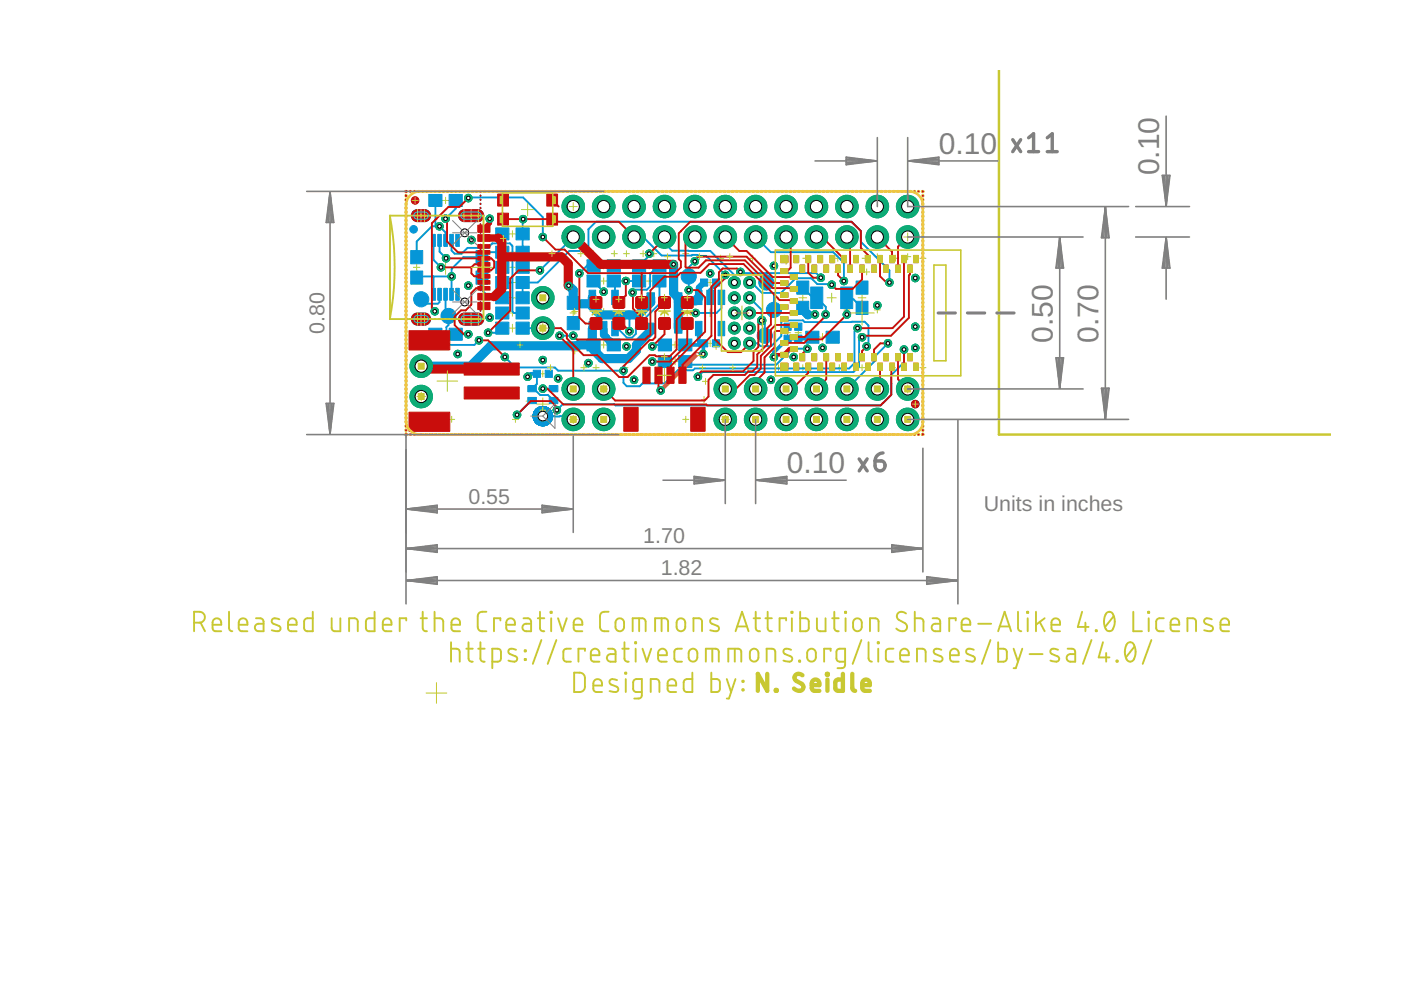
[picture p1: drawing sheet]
<svg xmlns="http://www.w3.org/2000/svg" width="297mm" height="210mm" viewBox="0 0 297 210" stroke-linecap="round" stroke-linejoin="round" font-family="sans-serif">
<defs><g id="words">
<g font-size="6.4" fill="#808080">
<text x="199" y="32.7">0.10</text>
<text x="245.8" y="37.2" transform="rotate(-90 245.8 37.2)">0.10</text>
<text x="223.2" y="72.6" transform="rotate(-90 223.2 72.6)">0.50</text>
<text x="232.9" y="72.6" transform="rotate(-90 232.9 72.6)">0.70</text>
<text x="166.8" y="100.3">0.10</text>
</g>
<g font-size="4.6" fill="#808080">
<text x="68.8" y="70.9" transform="rotate(-90 68.8 70.9)">0.80</text>
<text x="99.3" y="106.8">0.55</text>
<text x="208.6" y="108.3">Units in inches</text>
<text x="136.4" y="115.2">1.70</text>
<text x="140.1" y="121.9">1.82</text>
</g>
</g></defs>
<g fill="none" stroke="#afd134" stroke-width=".21">
<path d="M87.1 48.6h1.2M87.7 56.7h1.3M87.7 48v1.3M88.3 56v1.4M93 56.7h2.9M93.8 42.5h1.3M94.5 41.8v1.4M94.5 55.2v3M101.4 56.7h1.6M102.2 55.9v1.6M108 59.9h1.3M108 56.7h1.3"/>
<path d="M108 53.5h1.3M108 49.6h1.3M108.6 48.9v1.4M108.6 52.8v1.3M108.6 56v1.4M108.6 59.2v1.4M125.1 53.8h1.3M125.7 53.1v1.3M127.3 56.4h1.4M127.3 59.6h1.4M128 55.7v1.3M128 58.9v1.4"/>
<path d="M132.2 53.8h1.3M132.8 53.1v1.3M137 56.4h1.3M137 59.6h1.3M137.6 55.7v1.3M137.6 58.9v1.4M138 53.8h1.3M138.6 53.1v1.3M144.7 53.8h1.3M145.4 53.1v1.3M145.4 58.6h1.3M146 58v1.3"/>
<path d="M149.9 59.9h1.3M150.6 59.2v1.4M152.2 54.8h1.3M152.8 54.1v1.3M158.9 54.8h1.3M159.6 54.1v1.3M161.8 59.9h1.3M162.5 59.3v1.3M165.7 54.8h1.3M166 55.4h1.3M166.3 54.1v1.3M166.7 54.8v1.2"/>
<path d="M170.2 54.8h1.3M170.9 54.1v1.3M177 57.7h1.3M177 54.8h1.3M177.6 54.1v1.3M177.6 57v1.3M182.8 54.8h1.3M183.1 57.7h1.3M183.4 54.1v1.3M183.7 57v1.3M185.4 54.4h1.2M186 53.8v1.3"/>
<path d="M189.2 54.8h1.3M189.9 54.1v1.3M191.8 54.4h1.3M192.4 53.8v1.3M195 54.8h1.3M195.7 54.1v1.3M88.7 63.5h1.3M89.3 62.8v1.3M93.8 70.9h1.3M94.5 70.2v1.3M94.5 67h1.3M95.1 66.4v1.2"/>
<path d="M101.6 78.9h1.2M102.2 78.3v1.3M107.8 69.6h1.7M108 66.4h1.3M108 63.1h1.3M108.6 62.4v1.4M108.6 65.7v1.3M108.6 68.7v1.7M114.4 79.2h1.4M115.1 78.6v1.3M120.9 66.4h1.3M121.2 74.4h1.3"/>
<path d="M121.5 65.7v1.3M121.9 73.8v1.3M125.7 78h1.3M126.4 77.3v1.3M127 66.4h2M127.3 73.1h1.4M128 65.4v1.9M128 72.4v1.4M131.8 78h1.3M132.5 77.3v1.3M140.2 63.1h1.4M140.2 69.6h1.4"/>
<path d="M140.9 62.4v1.4M140.9 68.9v1.4M142.5 76.7h1.3M142.5 73.1h1.3M143.1 72.4v1.4M143.1 76v1.3M149.7 66.4h1.7M149.9 72.8h1.3M150.6 65.5v1.7M150.6 72.1v1.4M158 78h1.3M158.6 77.3v1.3"/>
<path d="M161.5 71.2h1.3M162.2 70.5v1.3M163.4 65.7h1.3M164.1 65.1v1.3M164.4 78h1.3M165.1 77.3v1.3M166.3 70.5h1.3M167 69.9v1.3M168.6 70.5h1.3M169.2 69.9v1.3M169.4 63.1h1.6M169.6 78h1.3"/>
<path d="M170.2 62.3v1.6M170.2 77.3v1.3M173.6 71.5h1.6M174.4 70.7v1.6M175.4 63.1h1.9M176.3 62.2v1.9M177.3 78h1.3M177.9 77.3v1.3M178.9 65.7h1.3M179.6 65.1v1.3M181.9 63.1h1.7M182.1 78h1.3"/>
<path d="M182.8 62.3v1.6M182.8 77.3v1.3M185.4 65.7h1.2M186 65.1v1.3M188.6 78h1.3M189.2 77.3v1.3M195 78h1.3M195.7 77.3v1.3M85.4 92.1h1.3M86.1 91.5v1.3M95.1 88.9h1.3M95.8 88.3v1.3"/>
<path d="M108.6 88.9h1.3M109.3 88.3v1.3M111.5 85h1.3M112.2 84.4v1.3M113.8 85.7h2.6M115.1 84.4v2.6M144.7 88.9h1.3M145.4 88.3v1.3M147.6 88.9h1.3M148.3 88.3v1.3M148.6 84.7h1.3M148.9 80.9h1.3"/>
<path d="M149.3 84.1v1.3M149.6 80.2v1.3M193.4 85.7h1.3M194.1 85v1.3"/>
</g>
<path d="M88.3 89l.9 1.1M88.5 88.7l.1-.1a.85 .85 0 0 1 .7 1.2v.3a.49 .49 0 0 1-.5 .5 .49 .49 0 0 1-.5-.5l-.1-.8zM90.5 90.6h1.2M91.7 89l-.6-.5v2.1M92.7 89.2l.5 1.4 .4-1.4" fill="none" stroke="#0696d7" stroke-width=".53"/>
<g fill="#0696d7" stroke="#0696d7" stroke-width=".21">
<path d="M124.4 55.1h2.8v2.5h-2.8z"/>
<path d="M128.7 55.1h2.8v2.5h-2.8z"/>
<path d="M139.6 75.4h2.8v2.5h-2.8z"/>
<path d="M143.9 75.4h2.8v2.5h-2.8z"/>
<path d="M129.7 68.1h1.4v3.1h-1.4z"/>
<path d="M127.3 68.1h1.4v3.1h-1.4z"/>
<path d="M124.9 68.1h1.4v3.1h-1.4z"/>
<path d="M124.9 61.5h1.4v3.1h-1.4z"/>
<path d="M129.7 61.5h1.4v3.1h-1.4z"/>
<path d="M124.4 58.3h2.8v2.6h-2.8z"/>
<path d="M128.7 58.3h2.8v2.6h-2.8z"/>
<path d="M138.4 58.3h2.8v2.6h-2.8z"/>
<path d="M134.1 58.3h2.8v2.6h-2.8z"/>
<path d="M143 62.1h1.6v2.1h-1.6z"/>
<path d="M137.2 62.1h1.6v2.1h-1.6z"/>
<path d="M143 68.5h1.6v2.1h-1.6z"/>
<path d="M137.2 68.5h1.6v2.1h-1.6z"/>
<path d="M120.3 62.8h2.5v2.8h-2.5z"/>
<path d="M120.3 67.1h2.5v2.8h-2.5z"/>
<path d="M124.4 71.9h2.8v2.5h-2.8z"/>
<path d="M128.7 71.9h2.8v2.5h-2.8z"/>
<path d="M147.4 61.5h1.4v3.1h-1.4z"/>
<path d="M149.9 61.5h1.4v3.1h-1.4z"/>
<path d="M152.3 61.5h1.3v3.1h-1.3z"/>
<path d="M152.3 68.1h1.3v3.1h-1.3z"/>
<path d="M147.4 68.1h1.4v3.1h-1.4z"/>
<path d="M148.5 59.1h1.6v1.6h-1.6z"/>
<path d="M151 59.1h1.6v1.6h-1.6z"/>
<path d="M148.5 72h1.6v1.6h-1.6z"/>
<path d="M151 72h1.6v1.6h-1.6z"/>
<path d="M178.2 60.9h2.6v4.5h-2.6z"/>
<path d="M171.9 60.9h2.5v4.5h-2.5z"/>
<path d="M168.9 63.9h2.6v2.8h-2.6z"/>
<path d="M168.9 59.6h2.6v2.8h-2.6z"/>
<path d="M181.5 59.6h2.5v2.8h-2.5z"/>
<path d="M181.5 63.9h2.5v2.8h-2.5z"/>
<path d="M87.1 57.4h2.5v2.8h-2.5z"/>
<path d="M87.1 53.1h2.5v2.8h-2.5z"/>
<path d="M139.6 71.9h2.8v2.5h-2.8z"/>
<path d="M143.9 71.9h2.8v2.5h-2.8z"/>
<path d="M100.9 53.1h2.6v2.8h-2.6z"/>
<path d="M100.9 57.4h2.6v2.8h-2.6z"/>
<path d="M138.4 55.1h2.8v2.5h-2.8z"/>
<path d="M134.1 55.1h2.8v2.5h-2.8z"/>
<path d="M90.9 69.6h2.8v2.5h-2.8z"/>
<path d="M95.2 69.6h2.8v2.5h-2.8z"/>
<path d="M90.9 41.2h2.8v2.6h-2.8z"/>
<path d="M95.2 41.2h2.8v2.6h-2.8z"/>
<path d="M91.5 49.7h.8v2.5h-.8z"/>
<path d="M92.8 49.7h.8v2.5h-.8z"/>
<path d="M94.1 49.7h.7v2.5h-.7z"/>
<path d="M95.4 49.7h.7v2.5h-.7z"/>
<path d="M96.6 49.7h.8v2.5h-.8z"/>
<path d="M96.6 61.1h.8v2.6h-.8z"/>
<path d="M95.4 61.1h.7v2.6h-.7z"/>
<path d="M94.1 61.1h.7v2.6h-.7z"/>
<path d="M92.8 61.1h.8v2.6h-.8z"/>
<path d="M91.5 61.1h.8v2.6h-.8z"/>
<path d="M109.4 52.2h2.8v2.5h-2.8z"/>
<path d="M105.1 52.2h2.8v2.5h-2.8z"/>
<path d="M166.2 68.5h1.5v1.5h-1.5z"/>
<path d="M166.2 71.1h1.5v1.5h-1.5z"/>
<path d="M105.1 55.4h2.8v2.6h-2.8z"/>
<path d="M109.4 55.4h2.8v2.6h-2.8z"/>
<path d="M105.1 61.9h2.8v2.5h-2.8z"/>
<path d="M109.4 61.9h2.8v2.5h-2.8z"/>
<path d="M105.1 58.6h2.8v2.6h-2.8z"/>
<path d="M109.4 58.6h2.8v2.6h-2.8z"/>
<path d="M170.8 70.2h2.8v2.6h-2.8z"/>
<path d="M175.2 70.2h2.7v2.6h-2.7z"/>
<path d="M168.5 71.1h1.5v1.5h-1.5z"/>
<path d="M168.5 68.5h1.5v1.5h-1.5z"/>
<path d="M105.1 65.1h2.8v2.5h-2.8z"/>
<path d="M109.4 65.1h2.8v2.5h-2.8z"/>
<path d="M109.4 48.3h2.8v2.6h-2.8z"/>
<path d="M105.1 48.3h2.8v2.6h-2.8z"/>
<path d="M113.1 78.5h1.5v1.5h-1.5z"/>
<path d="M115.6 78.5h1.5v1.5h-1.5z"/>
<path d="M111.9 84.3h1.8v1.3h-1.8z"/>
<path d="M111.9 81.7h1.8v1.4h-1.8z"/>
<path d="M116.5 81.7h1.8v1.4h-1.8z"/>
<path d="M116.5 84.3h1.8v1.3h-1.8z"/>
<path d="M114.4 89.6h1.3v.5h-1.3z"/>
<path d="M116.5 87.6h.5v1.3h-.5z"/>
<path d="M113.2 87.6h.5v1.3h-.5z"/>
<path d="M114.4 86.3h1.3v.5h-1.3z"/>
<path d="M109.4 68.3h2.8v2.5h-2.8z"/>
<path d="M105.1 68.3h2.8v2.5h-2.8z"/>
</g>
<g fill="#0696d7" stroke="#0696d7" stroke-width=".21">
<path d="M97.7 44.7l.8-.3h2.8a1.27 1.27 0 0 1 1.3 1.3 1.27 1.27 0 0 1-1.3 1.3h-2.8a1.27 1.27 0 0 1-1.2-.9 1.27 1.27 0 0 1 .4-1.4z" fill-rule="evenodd"/>
<path d="M97.7 66.6l.8-.2h2.8a1.27 1.27 0 0 1 1.3 1.2 1.27 1.27 0 0 1-1.3 1.3h-2.8a1.27 1.27 0 0 1-1.2-.9 1.27 1.27 0 0 1 .4-1.4z" fill-rule="evenodd"/>
<path d="M87.7 44.7a3.7 3.7 0 0 1 3.1 0 1.27 1.27 0 0 1 .4 1.4 1.27 1.27 0 0 1-1.2 .9h-1.5a1.27 1.27 0 0 1-1.2-.9 1.27 1.27 0 0 1 .4-1.4z" fill-rule="evenodd"/>
<path d="M87.7 66.6a3.7 3.7 0 0 1 3.1 0 1.27 1.27 0 0 1 .4 1.4 1.27 1.27 0 0 1-1.2 .9h-1.5a1.27 1.27 0 0 1-1.2-.9 1.27 1.27 0 0 1 .4-1.4z" fill-rule="evenodd"/>
<circle cx="95.1" cy="67" r="1.61"/>
<circle cx="89.3" cy="63.5" r="1.61"/>
<circle cx="162.2" cy="71.2" r="1.61"/>
<circle cx="164.1" cy="65.7" r="1.61"/>
<circle cx="87.7" cy="48.6" r=".8"/>
<circle cx="194.1" cy="85.7" r=".8"/>
<circle cx="146" cy="58.6" r="1.61"/>
<circle cx="162.5" cy="59.9" r="1.61"/>
</g>
<g fill="none" stroke="#0696d7" stroke-width=".21">
<path d="M113 88.2l.8 .1M113 88.2l.1 .4M113.1 88.5h.7M113.1 88.4h.7M113.1 88.3h.7M113.1 88.1h.7M113.1 88h.7M113.1 88.6h.8M113.1 87.9h.7M113.1 88.6l.1 .4M113.1 87.8l-.1 .4M113.1 88.7l.8 .1"/>
<path d="M113.1 88.7h.8M113.1 88.8h.8M113.1 88.8h.9M113.1 87.6h.9M113.2 88.9l.8 .1M113.2 88.9h.8M113.2 89h.9M113.2 87.5h.8M113.2 89l.9 .1M113.2 89l.2 .4M113.2 89.1h1M113.3 89.1l.9 .1"/>
<path d="M113.3 87.3h.9M113.3 89.2h1M113.3 89.2l1 .1M113.3 89.3h1.1M113.4 89.3l1.1 .1M113.4 89.4l.2 .3M113.4 87.1l-.3 .7M113.4 89.4h1.2M113.5 89.5h1.4M113.5 89.5h3.2M113.5 87h3.2M113.5 89.6h3.1"/>
<path d="M113.5 86.9h3.1M113.6 89.6h3M113.6 86.8h3M113.6 89.7h3M113.6 89.7l.4 .2M113.6 86.8l-.2 .3M113.7 89.7h2.8M113.7 86.7h2.8M113.7 89.8h2.8M113.7 86.7h2.7M113.8 88.2v.3M113.8 88.2h-.8"/>
<path d="M113.8 89.8h2.6M113.8 86.6h2.6M113.8 88h-.7M113.8 88.5l.3 .5 .4 .4M113.8 87.9v.3M113.9 89.9h2.4M113.9 87.9h-.8M113.9 87.8h-.8M113.9 86.6h2.4M113.9 87.7h-.8M113.9 86.5h2.3M113.9 89.9h2.3"/>
<path d="M114 89.9l.7 .4M114 87.5l-.8 .1M114 90h2.2M114 86.5h2.1M114.1 87.4l-.9 .1M114.1 87.4h-.9M114.1 86.4h2M114.2 90h1.8M114.2 87.3l-1 .1M114.2 90.1h1.8M114.3 86.4h1.6M114.3 87.2l-1 .1"/>
<path d="M114.3 87.2l-.5 .7M114.3 86.3l-.7 .5M114.3 87.2h-1M114.3 86.3h1.5M114.4 90.1h1.4M114.4 87.1l-1.1 .1M114.5 90.2h1.2M114.5 87.1h-1.1M114.5 86.3h1.2M114.5 89.4l.6 .1M114.7 86.2h.8M114.7 87l-1.3 .1"/>
<path d="M114.7 90.3h.8M114.7 90.3h.4M114.8 87h-1.3M114.8 87l-.5 .2M115.1 86.2v.7M115.1 89.5v.8M115.1 86.9l.3 .1M115.1 86.2l1.1 .3M115.1 90.3h.1M115.1 86.9l-.3 .1M115.1 86.2l-.8 .1M115.4 87l.5 .2"/>
<path d="M115.4 87h1.3M115.5 90.3h-.4M115.5 87h1.3M115.7 89.4l-.6 .1M115.7 87.1h1.1M115.8 89.3h1M115.8 87.2h1.1M115.9 87.2l.2 .2M115.9 87.2l1 .1M115.9 89.2h1M116 87.3h.9M116 87.3l1 .1"/>
<path d="M116 89.1h.9M116.1 87.4h.9M116.1 89l-.4 .4M116.1 87.4l.3 .5M116.1 87.4l.9 .1M116.2 87.5h.8M116.2 88.9h.8M116.2 89.9l-.7 .4M116.2 86.5l.3 .3M116.2 87.6h.9M116.2 87.7h.9M116.3 87.7h.8"/>
<path d="M116.3 88.7h.8M116.3 87.8h.8M116.3 88.6h.8M116.3 87.9h.8M116.4 88.5l-.3 .5M116.4 88.5h.7M116.4 88.4h.7M116.4 87.9v.3M116.4 88h.7M116.4 87.9h.7M116.4 88.2h.8M116.4 88.3h.7"/>
<path d="M116.4 88.1h.7M116.4 88.2v.3M116.5 89.7l-.3 .2M116.5 86.8l.3 .3M116.7 89.5h-1.4M116.8 89.4h-1.3M116.8 89.4l-.3 .3M116.8 87.1l.3 .7M116.8 89.4h-1.1M116.9 89.2l-1.1 .1M116.9 89.1l-.9 .1M117 89l-.2 .4"/>
<path d="M117 89l-.9 .1M117 89h-.9M117 88.9l-.9 .1M117.1 88.8l-.9 .1M117.1 88.8h-.9M117.1 88.7h-.8M117.1 88.6l-.1 .4M117.1 87.8l.1 .4M117.1 88.5h-.7M117.2 88.2l-.1 .4M117.2 88.2l-.8 .1"/>
</g>
<g fill="none" stroke="#0696d7" stroke-width=".4">
<path d="M86.1 41.4v.2M86.1 42.3v.1M86.1 43.2v.1M86.1 44v.2M86.1 44.9v.1M86.1 45.8v.1M86.1 46.7v.1M86.1 47.5v.1M86.1 48.4v.1M86.1 49.3v.1M86.1 50.1v.2M86.1 51v.1"/>
<path d="M86.1 51.9v.1M86.1 52.7v.2M86.1 53.6v.2M86.1 54.5v.1M86.1 55.4v.1M86.1 56.2v.2M86.1 57.1v.1M86.1 58v.1M86.1 58.8v.2M86.1 59.7v.2M86.2 40.6l-.1 .1M87 40.6h.1"/>
<path d="M87.8 40.6h.1M88.7 40.6h.1M89.6 40.6h.1M90.4 40.6h.2M91.3 40.6h.1M91.9 58.6v3.8M91.9 51v4.1l1.6 1.6M92.2 40.6h.1M92.3 42.5v5.5M93.1 40.6h.1M93.2 51v2.4l1.4 1.4M93.9 40.6h.2"/>
<path d="M94.5 51v-1.7l-1.3-1.3h-1.6l-3.3 3.2v3.3M94.8 40.6h.2M95.7 40.6h.1M95.7 58.6h-7.1l-.3 .2M95.7 58.6h.1M95.7 51v2.1l.7 .7h1.5l1.2-1.2h4.3l1-1h3.7l.4 .3 .1 .3v13.8l.4 .4h1.8M95.7 58.6v3.8M96.5 40.6h.2M96.6 42.5v1.7l-2.1 2.2M97.4 40.6h.2M98.3 40.6h.1M99.2 40.6h.1"/>
<path d="M99.3 42l.1-.1h11.5l4.2 4.2v4.1M100 40.6h.2M100.9 40.6h.2M101.8 40.6h.2M101.9 40.6v.1M101.9 41.4v.1M101.9 42.3v.1M101.9 43.2v.1M101.9 44v.2M101.9 44.9v.1M101.9 45.8v.1M101.9 46.7v.1"/>
<path d="M101.9 47.5v.1M101.9 48.4v.1M101.9 49.3v.1M101.9 50.1v.1M101.9 51v.1M101.9 51.9v.1M101.9 52.7v.2M101.9 53.6v.1M101.9 54.5v.1M101.9 55.4v.1M101.9 56.2v.1M101.9 57.1v.1"/>
<path d="M101.9 58v.1M101.9 58.8v.1M101.9 59.7v.1M102.2 58.8v2.7l1.6 1.6h2.7M102.7 40.6h.1M103.6 40.6h.1M104.5 40.6h.1M105.3 40.6h.2M106.2 40.6h.1M106.5 53.5h-3.2l-1.1 1h-4l-2.4 2.5-.1 1.6M106.5 56.7v3.2h2.1M107.1 40.6h.1"/>
<path d="M108 40.6h.1M108.9 40.6h.1M109.7 40.6h.1M110.6 40.6h.1M110.9 46.5l-.1 10.2M111.5 40.6h.1M112.4 40.6h.1M113.2 40.6h.1M114.1 40.6h.1M115 40.6h.1M115.9 40.6h.1M116.7 40.6h.1"/>
<path d="M117.6 40.6h.1M118.5 40.6h.1M119.4 40.6h.1M120.2 40.6h.2M121.1 40.6h.1M121.5 50.3l-7 7M121.5 50.2v.1M122 40.6h.1M122.9 40.6h.1M123.7 40.6h.1M124.6 40.6h.1M125.5 40.6h.1"/>
<path d="M125.8 59.6l2.2 2.2M125.8 56.4h-1.4l-1.6 1.6M126.4 40.6h.1M127.3 40.6h.1M128.1 40.6h.1M129 40.6h.1M129.9 40.6h.1M130.1 59.6l.3 .2v3.3M130.7 40.6h.2M131.6 40.6h.1M132.5 40.6h.1M132.7 59.6h2.8"/>
<path d="M133.4 40.6h.1M134.3 40.6h.1M134.4 50.2l.3 .3h1.9l3.7 3.7h6.3l.2-.2h1.1l.2 .3h1.6l4.1 4M135.1 40.6h.1M136 40.6h.1M136.9 40.6h.1M137.6 53.8v.4l-2.1 2.2h-5.4M137.8 40.6h.1M138.6 40.6h.1M139.5 40.6h.1M139.8 56.4h-.2l-1.8 1.7v2.6l-.7 .7h-2.4l-.6 .6M139.8 59.6v4.8l-5 5v1.4l-.8 .8h-1.1l-1.9-1.9h-.6"/>
<path d="M140.4 40.6h.1M140.9 50.2v1.3l1.6 1.6 8.1 .1 5.1 5.1v1.6M141.3 40.6h.1M142.1 40.6h.1M143 40.6h.1M143.9 40.6h.1M144.8 40.6h.1M145.6 40.6h.2M146.5 40.6h.1M147.3 55.4l-1.3 1.3v4.8M147.4 40.6h.1M148.3 40.6h.1"/>
<path d="M149.1 40.6h.1M150 40.6h.1M150.9 40.6h.1M151.8 40.6h.1M152.7 40.6h.1M153.5 40.6h.1M154.4 40.6h.1M155.3 40.6h.1M156.1 40.6h.2M157 57.7l.3 .2h15.8l.9 1M157 40.6h.1M157.9 40.6h.1"/>
<path d="M158.8 40.6h.1M158.9 59.9h.5l2.2 2.2h4l3.1-3.1 3.3-.1 1.3 1.3h2.9l.1 .2M159.7 40.6h.1M160.2 50.2l3.2 3.3h13.3l2.2 2.2v3.9M160.5 40.6h.1M161.4 40.6h.1M162.3 40.6h.1M162.5 57.9v2M163.2 40.6h.1M164 40.6h.1M164.9 40.6h.1M165.8 40.6h.1"/>
<path d="M166.7 40.6h.1M167.5 40.6h.1M168.4 40.6h.1M169.3 40.6h.1M170.2 40.6h.1M171 40.6h.2M171.9 40.6h.1M172.8 40.6h.1M173.7 40.6h.1M174.5 40.6h.1M175.4 40.6h.1M176.3 40.6h.1"/>
<path d="M177.2 40.6h.1M178.1 40.6h.1M178.9 40.6h.1M179.8 40.6h.1M180.7 40.6h.1M181.5 40.6h.2M182.4 40.6h.1M183.3 40.6h.1M184.2 40.6h.1M185.1 40.6h.1M185.9 40.6h.1M186.8 40.6h.1"/>
<path d="M187.7 40.6h.1M188.6 40.6h.1M188.6 59.9v-2.6l-6.1-6v-2.3l-2-2h-54.1l-1.6 1.6v3.8l-.9 .8h-3.2l-6.7 6.7h-3.2v3.2M189.4 40.6h.1M190.3 40.6h.1M191.2 40.6h.1M192.1 40.6h.1M192.9 40.6h.1M193.8 40.6h.1M194.7 40.6h.1M195.6 40.6l.1 .1M195.7 41.4v.2"/>
<path d="M195.7 42.3v.1M195.7 43.2v.1M195.7 44.1v.1M195.7 44.9v.1M195.7 45.8v.1M195.7 46.7v.1M195.7 47.5v.1M195.7 48.4v.1M195.7 49.3v.1M195.7 50.2v.1M195.7 51v.1M195.7 51.9v.1"/>
<path d="M195.7 52.8v.1M195.7 53.7v.1M195.7 54.5v.1M195.7 55.4v.1M195.7 56.3v.1M195.7 57.1v.1M195.7 58v.1M195.7 58.9v.1M195.7 59.8v.1M86.1 60.6v.1M86.1 61.4v.2M86.1 62.3v.2"/>
<path d="M86.1 63.2v.2M86.1 64.1v.1M86.1 64.9v.2M86.1 65.8v.2M86.1 66.7v.1M86.1 67.5v.2M86.1 68.5v.1M86.1 69.4h.1M86.1 70.2v.1M86.1 71.1v.1M86.1 72v.1M86.1 72.9h.1"/>
<path d="M86.1 73.7v.1M86.1 74.6v.1M86.1 75.5v.1M86.1 76.3v.1M86.1 77.2v.1M86.1 78.1v.1M86.1 79v.1M86.1 79.8v.1M86.1 67.6h.1M87 67.6h.1M87.8 67.6h.1M88.7 67.6h.1"/>
<path d="M89.6 67.6h.1M90.4 67.6h.2M91.3 67.6h.1M91.6 64.4v1l.6 .6M92.2 67.6h.1M93.1 67.6h.1M93.2 62.4v1.7l-.3 .3h-2.6l-1-.9M93.9 67.6h.1M94.5 62.4v4l.6 .6v1.9l-.5 .5v3l.8 .7h5.2l1-.9M94.8 67.6h.1M95.7 67.6h.1M96.5 67.6h.1"/>
<path d="M96.6 70.9h2.7M97.4 67.6h.1M98.3 67.6h.1M99.2 67.6h.1M100 67.6h.1M100.9 67.6h.1M101.9 67.5l-.1 .1M101.9 60.6v.1M101.9 61.4v.2M101.9 62.3v.1M101.9 63.2v.1M101.9 64.1v.1"/>
<path d="M101.9 64.9v.1M101.9 65.8v.1M101.9 66.7v.1M106.5 69.6l-1 .9h-2M110.8 69.6h4.3M113.8 79.2v2.2l-1 1h.4l1.3 1.4h1.7l1.2 1.1M118.6 71.2h2.9M133.5 66.8v3.4M138.3 76.7h2.7M141 73.1h-2.4l-.3 .3M148.1 68.5v1.2M153 63.1v2.2l-1.1 1.1h-4.4"/>
<path d="M158.9 72.8h1.8l.5 .6h2.3l2.2-2.2v-2.9l.3-.4h4.2l.4 .4 12.7-.1 .8 .8v4.1l-.4 .3M158.9 63.1l2.6 2.6v2.3l.7 .6v2.6M164.1 62.1v3.6M170.2 61l2.2 2.1h.8l1.9 2-.1 1.6M171.2 73.9h-3.2l-3.4 3.4h-18.7l-.6-.6M179.5 63.5h1.5l1.8 1.8M179.5 63.1l.1 3.6M181.8 69.6l-.6 .6v6.8l-1.2 1.1h-32.7l-.4 .4h-3.2l-2.8 2.8h-4.7l-.6 .6h-2.7l-.7-.7v-2.6h-13.9l-.7-.7h-8.4l-2.2-2.2M182.8 71.5l-.7 .7v5.5l-1.1 1.2h-32l-1 1M188.3 72.8l-2.8 2.8v.9l-5.9 6M191.7 74.1v2.7l-2.8 2.8 .1 4.1-2.3 2.3h-56.2l-.3-.3h-10.9l-1.2 1.3M195.7 60.6v.1"/>
<path d="M195.7 61.5v.1M195.7 62.4v.1M195.7 63.2v.2M195.7 64.1v.1M195.7 65v.1M195.7 65.9v.1M195.7 66.7v.1M195.7 67.6v.1M195.7 68.5v.1M195.7 69.4h.1M195.7 70.2v.1M195.7 71.1v.1"/>
<path d="M195.7 72v.1M195.7 72.9h.1M195.7 73.7v.1M195.7 74.6v.1M195.7 75.5v.1M195.7 76.3v.1M195.7 77.2v.1M195.7 78.1v.1M195.7 79v.1M195.7 79.8v.1M86.1 92l.1 .1M86.1 80.7v.1"/>
<path d="M86.1 81.6v.1M86.1 82.4v.1M86.1 83.3v.1M86.1 84.2v.1M86.1 85.1v.1M86.1 85.9v.1M86.1 86.8v.1M86.1 87.7v.1M86.1 88.5v.1M86.1 89.4v.1M86.1 90.3v.1M86.1 91.2v.1"/>
<path d="M87 92.1h.1M87.8 92.1h.1M88.7 92.1h.1M89.6 92.1h.1M90.5 92.1h.1M91.3 92.1h.1M92.2 92.1h.1M93.1 92.1h.1M94 92.1h.1M94.8 92.1h.2M95.7 92.1h.1M96.6 92.1h.1"/>
<path d="M97.5 92.1h.1M98.3 92.1h.1M99.2 92.1h.1M100.1 92.1h.1M101 92.1h.1M101.9 92.1h.1M102.7 92.1h.1M103.6 92.1h.1M104.5 92.1h.1M105.3 92.1h.2M106.2 92.1h.1M107.1 92.1h.1"/>
<path d="M108 92.1h.1M108.9 92.1h.1M109.7 92.1h.1M110.6 92.1h.1M111.5 92.1h.1M112.4 92.1h.1M112.8 84.9h-.2l-3 3M113.2 92.1h.1M113.5 87.6l.9-1h1.4l.9 1v1.3l-.9 .9h-1.4l-.9-.9zM114.1 92.1h.1M115 92.1h.1M115.1 82.4h2.3"/>
<path d="M115.9 92.1h.1M116.7 88.2h.1M116.7 92.1h.1M116.7 88.2h4.2l.6 .7M117.6 92.1h.1M118.5 92.1h.1M119.4 92.1h.1M120.2 92.1h.2M121.1 92.1h.1M122 92.1h.1M122.9 92.1h.1M123.7 92.1h.1"/>
<path d="M124.6 92.1h.1M125.5 92.1h.1M126.4 92.1h.1M127.3 92.1h.1M128.1 92.1h.1M129 92.1h.1M129.9 92.1h.1M130.7 92.1h.2M131.6 92.1h.1M132.5 92.1h.1M133.4 92.1h.1M134.3 92.1h.1"/>
<path d="M135.1 92.1h.1M136 92.1h.1M136.9 92.1h.1M137.8 92.1h.1M138.6 92.1h.1M139.5 92.1h.1M140.4 92.1h.1M141.3 92.1h.1M142.1 92.1h.1M143 92.1h.1M143.9 92.1h.1M144.8 92.1h.1"/>
<path d="M145.6 92.1h.2M146.5 92.1h.1M147.4 92.1h.1M148.3 92.1h.1M149.1 92.1h.1M150 92.1h.1M150.9 92.1h.1M151.8 92.1h.1M152.7 92.1h.1M153.5 92.1h.1M154.4 92.1h.1M155.3 92.1h.1"/>
<path d="M156.1 92.1h.2M157 92.1h.1M157.9 92.1h.1M158.8 92.1h.1M159.7 92.1h.1M160.5 92.1h.1M161.4 92.1h.1M162.3 92.1h.1M163.2 92.1h.1M164 92.1h.1M164.9 92.1h.1M165.8 92.1h.1"/>
<path d="M166.7 92.1h.1M167.5 92.1h.1M168.4 92.1h.1M169.3 92.1h.1M170.2 92.1h.1M171 92.1h.2M171.9 92.1h.1M172.8 92.1h.1M173.7 92.1h.1M174.5 92.1h.1M175.4 92.1h.1M176.3 92.1h.1"/>
<path d="M177.2 92.1h.1M178.1 92.1h.1M178.9 92.1h.1M179.8 92.1h.1M180.7 92.1h.1M181.5 92.1h.2M182.4 92.1h.1M183.3 92.1h.1M184.2 92.1h.1M185.1 92.1h.1M185.9 92.1h.1M186.8 92.1h.1"/>
<path d="M187.7 92.1h.1M188.6 92.1h.1M189.4 92.1h.1M190.3 92.1h.1M191.2 92.1h.1M192.1 92.1h.1M192.9 92.1h.1M193.8 92.1h.1M194.7 92.1h.1M195.7 92l-.1 .1M195.7 80.7v.1M195.7 81.6v.1"/>
<path d="M195.7 82.4v.1M195.7 83.3v.1M195.7 84.2v.1M195.7 85.1v.1M195.7 85.9v.1M195.7 86.8v.1M195.7 87.7v.1M195.7 88.5v.1M195.7 89.4v.1M195.7 90.3v.1M195.7 91.2v.1"/>
</g>
<path d="M151.8 59.9v.3l-1.3 1.3 .1 1.6M113.8 79.2h-1.3l-.6 .7M145.3 73.1h3.6l.4-.3h-.4l.2 .2v2.1M148.1 69.7v3.3l.2 .1M172.2 71.5l-.3 .3h-4.9l-2.9 2.9v1" fill="none" stroke="#0696d7" stroke-width=".78"/>
<path d="M128 69.7v1.3l2.1 2.1" fill="none" stroke="#0696d7" stroke-width="1.6"/>
<path d="M142.8 56v6.1l1.6 1.7h3l.8-.8M120.6 60.6l.9 .9v2.7l.3 .2h3.8M125.6 63.1v1.9l1.7 1.8h8l2.7-2.7v-1M125.6 69.7v3.2l.2 .2M125.8 73.1h-3.2l-.2 .2h-18.3l-4.3 4.3h-10.5M138 69.6h.1M138 69.6v.5l-3.1 3.1v1.1l-1.7 1.7h-5.5l-1.9-1.8v-1.1M143.8 63.1v6.5M170.2 65.3l.3 .3v.4l.9 .7" fill="none" stroke="#0696d7" stroke-width="1.9"/>
<path d="M171.4 66.7h1.4" fill="none" stroke="#0696d7" stroke-width=".66"/>
<path d="M149.3 59.9l-1.1 1.1v2" fill="none" stroke="#0696d7" stroke-width="1.3"/>
<circle cx="192.4" cy="50.2" r="2.39" fill="#0dab76" stroke="#0dab76" stroke-width=".21"/>
<circle cx="192.4" cy="50.2" r="1.29" fill="#fff" stroke="#000" stroke-width=".21"/>
<circle cx="186" cy="50.2" r="2.39" fill="#0dab76" stroke="#0dab76" stroke-width=".21"/>
<circle cx="186" cy="50.2" r="1.29" fill="#fff" stroke="#000" stroke-width=".21"/>
<circle cx="179.6" cy="50.2" r="2.39" fill="#0dab76" stroke="#0dab76" stroke-width=".21"/>
<circle cx="179.6" cy="50.2" r="1.29" fill="#fff" stroke="#000" stroke-width=".21"/>
<circle cx="173.1" cy="50.2" r="2.39" fill="#0dab76" stroke="#0dab76" stroke-width=".21"/>
<circle cx="173.1" cy="50.2" r="1.29" fill="#fff" stroke="#000" stroke-width=".21"/>
<circle cx="166.7" cy="50.2" r="2.39" fill="#0dab76" stroke="#0dab76" stroke-width=".21"/>
<circle cx="166.7" cy="50.2" r="1.29" fill="#fff" stroke="#000" stroke-width=".21"/>
<circle cx="160.2" cy="50.2" r="2.39" fill="#0dab76" stroke="#0dab76" stroke-width=".21"/>
<circle cx="160.2" cy="50.2" r="1.29" fill="#fff" stroke="#000" stroke-width=".21"/>
<circle cx="153.8" cy="50.2" r="2.39" fill="#0dab76" stroke="#0dab76" stroke-width=".21"/>
<circle cx="153.8" cy="50.2" r="1.29" fill="#fff" stroke="#000" stroke-width=".21"/>
<circle cx="147.3" cy="50.2" r="2.39" fill="#0dab76" stroke="#0dab76" stroke-width=".21"/>
<circle cx="147.3" cy="50.2" r="1.29" fill="#fff" stroke="#000" stroke-width=".21"/>
<circle cx="140.9" cy="50.2" r="2.39" fill="#0dab76" stroke="#0dab76" stroke-width=".21"/>
<circle cx="140.9" cy="50.2" r="1.29" fill="#fff" stroke="#000" stroke-width=".21"/>
<circle cx="134.4" cy="50.2" r="2.39" fill="#0dab76" stroke="#0dab76" stroke-width=".21"/>
<circle cx="134.4" cy="50.2" r="1.29" fill="#fff" stroke="#000" stroke-width=".21"/>
<circle cx="128" cy="50.2" r="2.39" fill="#0dab76" stroke="#0dab76" stroke-width=".21"/>
<circle cx="128" cy="50.2" r="1.29" fill="#fff" stroke="#000" stroke-width=".21"/>
<circle cx="121.5" cy="50.2" r="2.39" fill="#0dab76" stroke="#0dab76" stroke-width=".21"/>
<circle cx="121.5" cy="50.2" r="1.29" fill="#fff" stroke="#000" stroke-width=".21"/>
<circle cx="128" cy="82.5" r="2.39" fill="#0dab76" stroke="#0dab76" stroke-width=".21"/>
<circle cx="128" cy="82.5" r="1.29" fill="#fff" stroke="#000" stroke-width=".21"/>
<circle cx="121.5" cy="82.5" r="2.39" fill="#0dab76" stroke="#0dab76" stroke-width=".21"/>
<circle cx="121.5" cy="82.5" r="1.29" fill="#fff" stroke="#000" stroke-width=".21"/>
<circle cx="192.4" cy="82.5" r="2.39" fill="#0dab76" stroke="#0dab76" stroke-width=".21"/>
<circle cx="192.4" cy="82.5" r="1.29" fill="#fff" stroke="#000" stroke-width=".21"/>
<circle cx="186" cy="82.5" r="2.39" fill="#0dab76" stroke="#0dab76" stroke-width=".21"/>
<circle cx="186" cy="82.5" r="1.29" fill="#fff" stroke="#000" stroke-width=".21"/>
<circle cx="179.6" cy="82.5" r="2.39" fill="#0dab76" stroke="#0dab76" stroke-width=".21"/>
<circle cx="179.6" cy="82.5" r="1.29" fill="#fff" stroke="#000" stroke-width=".21"/>
<circle cx="173.1" cy="82.5" r="2.39" fill="#0dab76" stroke="#0dab76" stroke-width=".21"/>
<circle cx="173.1" cy="82.5" r="1.29" fill="#fff" stroke="#000" stroke-width=".21"/>
<circle cx="166.7" cy="82.5" r="2.39" fill="#0dab76" stroke="#0dab76" stroke-width=".21"/>
<circle cx="166.7" cy="82.5" r="1.29" fill="#fff" stroke="#000" stroke-width=".21"/>
<circle cx="160.2" cy="82.5" r="2.39" fill="#0dab76" stroke="#0dab76" stroke-width=".21"/>
<circle cx="160.2" cy="82.5" r="1.29" fill="#fff" stroke="#000" stroke-width=".21"/>
<circle cx="153.8" cy="82.5" r="2.39" fill="#0dab76" stroke="#0dab76" stroke-width=".21"/>
<circle cx="153.8" cy="82.5" r="1.29" fill="#fff" stroke="#000" stroke-width=".21"/>
<circle cx="153.8" cy="88.9" r="2.39" fill="#0dab76" stroke="#0dab76" stroke-width=".21"/>
<circle cx="153.8" cy="88.9" r="1.29" fill="#fff" stroke="#000" stroke-width=".21"/>
<circle cx="160.2" cy="88.9" r="2.39" fill="#0dab76" stroke="#0dab76" stroke-width=".21"/>
<circle cx="160.2" cy="88.9" r="1.29" fill="#fff" stroke="#000" stroke-width=".21"/>
<circle cx="166.7" cy="88.9" r="2.39" fill="#0dab76" stroke="#0dab76" stroke-width=".21"/>
<circle cx="166.7" cy="88.9" r="1.29" fill="#fff" stroke="#000" stroke-width=".21"/>
<circle cx="173.1" cy="88.9" r="2.39" fill="#0dab76" stroke="#0dab76" stroke-width=".21"/>
<circle cx="173.1" cy="88.9" r="1.29" fill="#fff" stroke="#000" stroke-width=".21"/>
<circle cx="179.6" cy="88.9" r="2.39" fill="#0dab76" stroke="#0dab76" stroke-width=".21"/>
<circle cx="179.6" cy="88.9" r="1.29" fill="#fff" stroke="#000" stroke-width=".21"/>
<circle cx="186" cy="88.9" r="2.39" fill="#0dab76" stroke="#0dab76" stroke-width=".21"/>
<circle cx="186" cy="88.9" r="1.29" fill="#fff" stroke="#000" stroke-width=".21"/>
<circle cx="192.4" cy="88.9" r="2.39" fill="#0dab76" stroke="#0dab76" stroke-width=".21"/>
<circle cx="192.4" cy="88.9" r="1.29" fill="#fff" stroke="#000" stroke-width=".21"/>
<circle cx="89.3" cy="84.1" r="2.39" fill="#0dab76" stroke="#0dab76" stroke-width=".21"/>
<circle cx="89.3" cy="84.1" r="1.29" fill="#fff" stroke="#000" stroke-width=".21"/>
<circle cx="89.3" cy="77.6" r="2.39" fill="#0dab76" stroke="#0dab76" stroke-width=".21"/>
<circle cx="89.3" cy="77.6" r="1.29" fill="#fff" stroke="#000" stroke-width=".21"/>
<circle cx="121.5" cy="43.8" r="2.39" fill="#0dab76" stroke="#0dab76" stroke-width=".21"/>
<circle cx="121.5" cy="43.8" r="1.29" fill="#fff" stroke="#000" stroke-width=".21"/>
<circle cx="128" cy="43.8" r="2.39" fill="#0dab76" stroke="#0dab76" stroke-width=".21"/>
<circle cx="128" cy="43.8" r="1.29" fill="#fff" stroke="#000" stroke-width=".21"/>
<circle cx="134.4" cy="43.8" r="2.39" fill="#0dab76" stroke="#0dab76" stroke-width=".21"/>
<circle cx="134.4" cy="43.8" r="1.29" fill="#fff" stroke="#000" stroke-width=".21"/>
<circle cx="140.9" cy="43.8" r="2.39" fill="#0dab76" stroke="#0dab76" stroke-width=".21"/>
<circle cx="140.9" cy="43.8" r="1.29" fill="#fff" stroke="#000" stroke-width=".21"/>
<circle cx="147.3" cy="43.8" r="2.39" fill="#0dab76" stroke="#0dab76" stroke-width=".21"/>
<circle cx="147.3" cy="43.8" r="1.29" fill="#fff" stroke="#000" stroke-width=".21"/>
<circle cx="153.8" cy="43.8" r="2.39" fill="#0dab76" stroke="#0dab76" stroke-width=".21"/>
<circle cx="153.8" cy="43.8" r="1.29" fill="#fff" stroke="#000" stroke-width=".21"/>
<circle cx="160.2" cy="43.8" r="2.39" fill="#0dab76" stroke="#0dab76" stroke-width=".21"/>
<circle cx="160.2" cy="43.8" r="1.29" fill="#fff" stroke="#000" stroke-width=".21"/>
<circle cx="166.7" cy="43.8" r="2.39" fill="#0dab76" stroke="#0dab76" stroke-width=".21"/>
<circle cx="166.7" cy="43.8" r="1.29" fill="#fff" stroke="#000" stroke-width=".21"/>
<circle cx="173.1" cy="43.8" r="2.39" fill="#0dab76" stroke="#0dab76" stroke-width=".21"/>
<circle cx="173.1" cy="43.8" r="1.29" fill="#fff" stroke="#000" stroke-width=".21"/>
<circle cx="179.6" cy="43.8" r="2.39" fill="#0dab76" stroke="#0dab76" stroke-width=".21"/>
<circle cx="179.6" cy="43.8" r="1.29" fill="#fff" stroke="#000" stroke-width=".21"/>
<circle cx="186" cy="43.8" r="2.39" fill="#0dab76" stroke="#0dab76" stroke-width=".21"/>
<circle cx="186" cy="43.8" r="1.29" fill="#fff" stroke="#000" stroke-width=".21"/>
<circle cx="192.4" cy="43.8" r="2.39" fill="#0dab76" stroke="#0dab76" stroke-width=".21"/>
<circle cx="192.4" cy="43.8" r="1.29" fill="#fff" stroke="#000" stroke-width=".21"/>
<circle cx="121.5" cy="88.9" r="2.39" fill="#0dab76" stroke="#0dab76" stroke-width=".21"/>
<circle cx="121.5" cy="88.9" r="1.29" fill="#fff" stroke="#000" stroke-width=".21"/>
<circle cx="128" cy="88.9" r="2.39" fill="#0dab76" stroke="#0dab76" stroke-width=".21"/>
<circle cx="128" cy="88.9" r="1.29" fill="#fff" stroke="#000" stroke-width=".21"/>
<circle cx="158.9" cy="69.6" r="1.27" fill="#0dab76" stroke="#0dab76" stroke-width=".21"/>
<circle cx="158.9" cy="69.6" r=".64" fill="#fff" stroke="#000" stroke-width=".21"/>
<circle cx="158.9" cy="66.4" r="1.27" fill="#0dab76" stroke="#0dab76" stroke-width=".21"/>
<circle cx="158.9" cy="66.4" r=".64" fill="#fff" stroke="#000" stroke-width=".21"/>
<circle cx="158.9" cy="63.1" r="1.27" fill="#0dab76" stroke="#0dab76" stroke-width=".21"/>
<circle cx="158.9" cy="63.1" r=".64" fill="#fff" stroke="#000" stroke-width=".21"/>
<circle cx="158.9" cy="59.9" r="1.27" fill="#0dab76" stroke="#0dab76" stroke-width=".21"/>
<circle cx="158.9" cy="59.9" r=".64" fill="#fff" stroke="#000" stroke-width=".21"/>
<circle cx="158.9" cy="72.8" r="1.27" fill="#0dab76" stroke="#0dab76" stroke-width=".21"/>
<circle cx="158.9" cy="72.8" r=".64" fill="#fff" stroke="#000" stroke-width=".21"/>
<circle cx="155.7" cy="69.6" r="1.27" fill="#0dab76" stroke="#0dab76" stroke-width=".21"/>
<circle cx="155.7" cy="69.6" r=".64" fill="#fff" stroke="#000" stroke-width=".21"/>
<circle cx="155.7" cy="66.4" r="1.27" fill="#0dab76" stroke="#0dab76" stroke-width=".21"/>
<circle cx="155.7" cy="66.4" r=".64" fill="#fff" stroke="#000" stroke-width=".21"/>
<circle cx="155.7" cy="63.1" r="1.27" fill="#0dab76" stroke="#0dab76" stroke-width=".21"/>
<circle cx="155.7" cy="63.1" r=".64" fill="#fff" stroke="#000" stroke-width=".21"/>
<circle cx="155.7" cy="59.9" r="1.27" fill="#0dab76" stroke="#0dab76" stroke-width=".21"/>
<circle cx="155.7" cy="59.9" r=".64" fill="#fff" stroke="#000" stroke-width=".21"/>
<circle cx="155.7" cy="72.8" r="1.27" fill="#0dab76" stroke="#0dab76" stroke-width=".21"/>
<circle cx="155.7" cy="72.8" r=".64" fill="#fff" stroke="#000" stroke-width=".21"/>
<circle cx="115.1" cy="69.6" r="2.39" fill="#0dab76" stroke="#0dab76" stroke-width=".21"/>
<circle cx="115.1" cy="69.6" r="1.29" fill="#fff" stroke="#000" stroke-width=".21"/>
<circle cx="115.1" cy="63.1" r="2.39" fill="#0dab76" stroke="#0dab76" stroke-width=".21"/>
<circle cx="115.1" cy="63.1" r="1.29" fill="#fff" stroke="#000" stroke-width=".21"/>
<circle cx="168.3" cy="75.7" r=".78" fill="#0dab76" stroke="#0dab76" stroke-width=".21"/>
<circle cx="168.3" cy="75.7" r=".38" fill="#fff" stroke="#000" stroke-width=".21"/>
<circle cx="174.4" cy="73.8" r=".78" fill="#0dab76" stroke="#0dab76" stroke-width=".21"/>
<circle cx="174.4" cy="73.8" r=".38" fill="#fff" stroke="#000" stroke-width=".21"/>
<circle cx="194.1" cy="73.8" r=".78" fill="#0dab76" stroke="#0dab76" stroke-width=".21"/>
<circle cx="194.1" cy="73.8" r=".38" fill="#fff" stroke="#000" stroke-width=".21"/>
<circle cx="194.1" cy="69.3" r=".78" fill="#0dab76" stroke="#0dab76" stroke-width=".21"/>
<circle cx="194.1" cy="69.3" r=".38" fill="#fff" stroke="#000" stroke-width=".21"/>
<circle cx="194.1" cy="58.9" r=".78" fill="#0dab76" stroke="#0dab76" stroke-width=".21"/>
<circle cx="194.1" cy="58.9" r=".38" fill="#fff" stroke="#000" stroke-width=".21"/>
<circle cx="186" cy="64.7" r=".78" fill="#0dab76" stroke="#0dab76" stroke-width=".21"/>
<circle cx="186" cy="64.7" r=".38" fill="#fff" stroke="#000" stroke-width=".21"/>
<circle cx="172.8" cy="66.7" r=".78" fill="#0dab76" stroke="#0dab76" stroke-width=".21"/>
<circle cx="172.8" cy="66.7" r=".38" fill="#fff" stroke="#000" stroke-width=".21"/>
<circle cx="118.3" cy="80.2" r=".78" fill="#0dab76" stroke="#0dab76" stroke-width=".21"/>
<circle cx="118.3" cy="80.2" r=".38" fill="#fff" stroke="#000" stroke-width=".21"/>
<circle cx="124.8" cy="77" r=".78" fill="#0dab76" stroke="#0dab76" stroke-width=".21"/>
<circle cx="124.8" cy="77" r=".38" fill="#fff" stroke="#000" stroke-width=".21"/>
<circle cx="115.1" cy="76.3" r=".78" fill="#0dab76" stroke="#0dab76" stroke-width=".21"/>
<circle cx="115.1" cy="76.3" r=".38" fill="#fff" stroke="#000" stroke-width=".21"/>
<circle cx="97" cy="75.1" r=".78" fill="#0dab76" stroke="#0dab76" stroke-width=".21"/>
<circle cx="97" cy="75.1" r=".38" fill="#fff" stroke="#000" stroke-width=".21"/>
<circle cx="132.8" cy="73.4" r=".78" fill="#0dab76" stroke="#0dab76" stroke-width=".21"/>
<circle cx="132.8" cy="73.4" r=".38" fill="#fff" stroke="#000" stroke-width=".21"/>
<circle cx="128" cy="61.8" r=".78" fill="#0dab76" stroke="#0dab76" stroke-width=".21"/>
<circle cx="128" cy="61.8" r=".38" fill="#fff" stroke="#000" stroke-width=".21"/>
<circle cx="134.4" cy="80.5" r=".78" fill="#0dab76" stroke="#0dab76" stroke-width=".21"/>
<circle cx="134.4" cy="80.5" r=".38" fill="#fff" stroke="#000" stroke-width=".21"/>
<circle cx="164.1" cy="56.4" r=".78" fill="#0dab76" stroke="#0dab76" stroke-width=".21"/>
<circle cx="164.1" cy="56.4" r=".38" fill="#fff" stroke="#000" stroke-width=".21"/>
<circle cx="163.4" cy="80.5" r=".78" fill="#0dab76" stroke="#0dab76" stroke-width=".21"/>
<circle cx="163.4" cy="80.5" r=".38" fill="#fff" stroke="#000" stroke-width=".21"/>
<circle cx="103.8" cy="46.4" r=".78" fill="#0dab76" stroke="#0dab76" stroke-width=".21"/>
<circle cx="103.8" cy="46.4" r=".38" fill="#fff" stroke="#000" stroke-width=".21"/>
<circle cx="93.2" cy="48" r=".78" fill="#0dab76" stroke="#0dab76" stroke-width=".21"/>
<circle cx="93.2" cy="48" r=".38" fill="#fff" stroke="#000" stroke-width=".21"/>
<circle cx="103.8" cy="67.3" r=".78" fill="#0dab76" stroke="#0dab76" stroke-width=".21"/>
<circle cx="103.8" cy="67.3" r=".38" fill="#fff" stroke="#000" stroke-width=".21"/>
<circle cx="150.6" cy="58" r=".78" fill="#0dab76" stroke="#0dab76" stroke-width=".21"/>
<circle cx="150.6" cy="58" r=".38" fill="#fff" stroke="#000" stroke-width=".21"/>
<circle cx="120.6" cy="60.6" r=".78" fill="#0dab76" stroke="#0dab76" stroke-width=".21"/>
<circle cx="120.6" cy="60.6" r=".38" fill="#fff" stroke="#000" stroke-width=".21"/>
<circle cx="133.5" cy="70.2" r=".78" fill="#0dab76" stroke="#0dab76" stroke-width=".21"/>
<circle cx="133.5" cy="70.2" r=".38" fill="#fff" stroke="#000" stroke-width=".21"/>
<circle cx="164.1" cy="75.7" r=".78" fill="#0dab76" stroke="#0dab76" stroke-width=".21"/>
<circle cx="164.1" cy="75.7" r=".38" fill="#fff" stroke="#000" stroke-width=".21"/>
<circle cx="137.6" cy="53.8" r=".78" fill="#0dab76" stroke="#0dab76" stroke-width=".21"/>
<circle cx="137.6" cy="53.8" r=".38" fill="#fff" stroke="#000" stroke-width=".21"/>
<circle cx="140.1" cy="82.8" r=".78" fill="#0dab76" stroke="#0dab76" stroke-width=".21"/>
<circle cx="140.1" cy="82.8" r=".38" fill="#fff" stroke="#000" stroke-width=".21"/>
<circle cx="149.1" cy="75.1" r=".78" fill="#0dab76" stroke="#0dab76" stroke-width=".21"/>
<circle cx="149.1" cy="75.1" r=".38" fill="#fff" stroke="#000" stroke-width=".21"/>
<circle cx="111.9" cy="79.9" r=".78" fill="#0dab76" stroke="#0dab76" stroke-width=".21"/>
<circle cx="111.9" cy="79.9" r=".38" fill="#fff" stroke="#000" stroke-width=".21"/>
<circle cx="95.8" cy="58.6" r=".78" fill="#0dab76" stroke="#0dab76" stroke-width=".21"/>
<circle cx="95.8" cy="58.6" r=".38" fill="#fff" stroke="#000" stroke-width=".21"/>
<circle cx="122.8" cy="58" r=".78" fill="#0dab76" stroke="#0dab76" stroke-width=".21"/>
<circle cx="122.8" cy="58" r=".38" fill="#fff" stroke="#000" stroke-width=".21"/>
<circle cx="176.3" cy="60.4" r=".78" fill="#0dab76" stroke="#0dab76" stroke-width=".21"/>
<circle cx="176.3" cy="60.4" r=".38" fill="#fff" stroke="#000" stroke-width=".21"/>
<circle cx="110.9" cy="46.5" r=".78" fill="#0dab76" stroke="#0dab76" stroke-width=".21"/>
<circle cx="110.9" cy="46.5" r=".38" fill="#fff" stroke="#000" stroke-width=".21"/>
<circle cx="183.7" cy="73.4" r=".78" fill="#0dab76" stroke="#0dab76" stroke-width=".21"/>
<circle cx="183.7" cy="73.4" r=".38" fill="#fff" stroke="#000" stroke-width=".21"/>
<circle cx="153.8" cy="58.3" r=".78" fill="#0dab76" stroke="#0dab76" stroke-width=".21"/>
<circle cx="153.8" cy="58.3" r=".38" fill="#fff" stroke="#000" stroke-width=".21"/>
<circle cx="138.3" cy="76.7" r=".78" fill="#0dab76" stroke="#0dab76" stroke-width=".21"/>
<circle cx="138.3" cy="76.7" r=".38" fill="#fff" stroke="#000" stroke-width=".21"/>
<circle cx="132.7" cy="59.6" r=".78" fill="#0dab76" stroke="#0dab76" stroke-width=".21"/>
<circle cx="132.7" cy="59.6" r=".38" fill="#fff" stroke="#000" stroke-width=".21"/>
<circle cx="142.8" cy="56" r=".78" fill="#0dab76" stroke="#0dab76" stroke-width=".21"/>
<circle cx="142.8" cy="56" r=".38" fill="#fff" stroke="#000" stroke-width=".21"/>
<circle cx="114.5" cy="57.3" r=".78" fill="#0dab76" stroke="#0dab76" stroke-width=".21"/>
<circle cx="114.5" cy="57.3" r=".38" fill="#fff" stroke="#000" stroke-width=".21"/>
<circle cx="103.5" cy="70.5" r=".78" fill="#0dab76" stroke="#0dab76" stroke-width=".21"/>
<circle cx="103.5" cy="70.5" r=".38" fill="#fff" stroke="#000" stroke-width=".21"/>
<circle cx="147.5" cy="66.4" r=".78" fill="#0dab76" stroke="#0dab76" stroke-width=".21"/>
<circle cx="147.5" cy="66.4" r=".38" fill="#fff" stroke="#000" stroke-width=".21"/>
<circle cx="181.8" cy="69.6" r=".78" fill="#0dab76" stroke="#0dab76" stroke-width=".21"/>
<circle cx="181.8" cy="69.6" r=".38" fill="#fff" stroke="#000" stroke-width=".21"/>
<circle cx="107" cy="75.7" r=".78" fill="#0dab76" stroke="#0dab76" stroke-width=".21"/>
<circle cx="107" cy="75.7" r=".38" fill="#fff" stroke="#000" stroke-width=".21"/>
<circle cx="101.6" cy="72.2" r=".78" fill="#0dab76" stroke="#0dab76" stroke-width=".21"/>
<circle cx="101.6" cy="72.2" r=".38" fill="#fff" stroke="#000" stroke-width=".21"/>
<circle cx="132.2" cy="78.6" r=".78" fill="#0dab76" stroke="#0dab76" stroke-width=".21"/>
<circle cx="132.2" cy="78.6" r=".38" fill="#fff" stroke="#000" stroke-width=".21"/>
<circle cx="92.2" cy="66" r=".78" fill="#0dab76" stroke="#0dab76" stroke-width=".21"/>
<circle cx="92.2" cy="66" r=".38" fill="#fff" stroke="#000" stroke-width=".21"/>
<circle cx="115.1" cy="50.2" r=".78" fill="#0dab76" stroke="#0dab76" stroke-width=".21"/>
<circle cx="115.1" cy="50.2" r=".38" fill="#fff" stroke="#000" stroke-width=".21"/>
<circle cx="99.3" cy="42" r=".78" fill="#0dab76" stroke="#0dab76" stroke-width=".21"/>
<circle cx="99.3" cy="42" r=".38" fill="#fff" stroke="#000" stroke-width=".21"/>
<circle cx="182.8" cy="71.5" r=".78" fill="#0dab76" stroke="#0dab76" stroke-width=".21"/>
<circle cx="182.8" cy="71.5" r=".38" fill="#fff" stroke="#000" stroke-width=".21"/>
<circle cx="148" cy="79.9" r=".78" fill="#0dab76" stroke="#0dab76" stroke-width=".21"/>
<circle cx="148" cy="79.9" r=".38" fill="#fff" stroke="#000" stroke-width=".21"/>
<circle cx="161.5" cy="68" r=".87" fill="#0dab76" stroke="#0dab76" stroke-width=".21"/>
<circle cx="161.5" cy="68" r=".49" fill="#fff" stroke="#000" stroke-width=".21"/>
<circle cx="115.1" cy="82.4" r=".78" fill="#0dab76" stroke="#0dab76" stroke-width=".21"/>
<circle cx="115.1" cy="82.4" r=".38" fill="#fff" stroke="#000" stroke-width=".21"/>
<circle cx="191.7" cy="74.1" r=".78" fill="#0dab76" stroke="#0dab76" stroke-width=".21"/>
<circle cx="191.7" cy="74.1" r=".38" fill="#fff" stroke="#000" stroke-width=".21"/>
<circle cx="118.1" cy="87" r=".78" fill="#0dab76" stroke="#0dab76" stroke-width=".21"/>
<circle cx="118.1" cy="87" r=".38" fill="#fff" stroke="#000" stroke-width=".21"/>
<circle cx="109.6" cy="87.9" r=".78" fill="#0dab76" stroke="#0dab76" stroke-width=".21"/>
<circle cx="109.6" cy="87.9" r=".38" fill="#fff" stroke="#000" stroke-width=".21"/>
<circle cx="188.6" cy="59.9" r=".78" fill="#0dab76" stroke="#0dab76" stroke-width=".21"/>
<circle cx="188.6" cy="59.9" r=".38" fill="#fff" stroke="#000" stroke-width=".21"/>
<circle cx="175" cy="66.7" r=".78" fill="#0dab76" stroke="#0dab76" stroke-width=".21"/>
<circle cx="175" cy="66.7" r=".38" fill="#fff" stroke="#000" stroke-width=".21"/>
<circle cx="179.6" cy="66.7" r=".78" fill="#0dab76" stroke="#0dab76" stroke-width=".21"/>
<circle cx="179.6" cy="66.7" r=".38" fill="#fff" stroke="#000" stroke-width=".21"/>
<circle cx="178.9" cy="59.6" r=".78" fill="#0dab76" stroke="#0dab76" stroke-width=".21"/>
<circle cx="178.9" cy="59.6" r=".38" fill="#fff" stroke="#000" stroke-width=".21"/>
<circle cx="121.5" cy="71.2" r=".78" fill="#0dab76" stroke="#0dab76" stroke-width=".21"/>
<circle cx="121.5" cy="71.2" r=".38" fill="#fff" stroke="#000" stroke-width=".21"/>
<circle cx="118.6" cy="71.2" r=".78" fill="#0dab76" stroke="#0dab76" stroke-width=".21"/>
<circle cx="118.6" cy="71.2" r=".38" fill="#fff" stroke="#000" stroke-width=".21"/>
<circle cx="188.3" cy="72.8" r=".78" fill="#0dab76" stroke="#0dab76" stroke-width=".21"/>
<circle cx="188.3" cy="72.8" r=".38" fill="#fff" stroke="#000" stroke-width=".21"/>
<circle cx="134.1" cy="62" r=".78" fill="#0dab76" stroke="#0dab76" stroke-width=".21"/>
<circle cx="134.1" cy="62" r=".38" fill="#fff" stroke="#000" stroke-width=".21"/>
<circle cx="138.3" cy="73.4" r=".78" fill="#0dab76" stroke="#0dab76" stroke-width=".21"/>
<circle cx="138.3" cy="73.4" r=".38" fill="#fff" stroke="#000" stroke-width=".21"/>
<circle cx="99.9" cy="50.9" r=".78" fill="#0dab76" stroke="#0dab76" stroke-width=".21"/>
<circle cx="99.9" cy="50.9" r=".38" fill="#fff" stroke="#000" stroke-width=".21"/>
<circle cx="99.3" cy="60.6" r=".78" fill="#0dab76" stroke="#0dab76" stroke-width=".21"/>
<circle cx="99.3" cy="60.6" r=".38" fill="#fff" stroke="#000" stroke-width=".21"/>
<circle cx="94.6" cy="54.8" r=".78" fill="#0dab76" stroke="#0dab76" stroke-width=".21"/>
<circle cx="94.6" cy="54.8" r=".38" fill="#fff" stroke="#000" stroke-width=".21"/>
<circle cx="93.5" cy="56.7" r=".78" fill="#0dab76" stroke="#0dab76" stroke-width=".21"/>
<circle cx="93.5" cy="56.7" r=".38" fill="#fff" stroke="#000" stroke-width=".21"/>
<circle cx="99.3" cy="70.9" r=".78" fill="#0dab76" stroke="#0dab76" stroke-width=".21"/>
<circle cx="99.3" cy="70.9" r=".38" fill="#fff" stroke="#000" stroke-width=".21"/>
<circle cx="94.5" cy="46.4" r=".78" fill="#0dab76" stroke="#0dab76" stroke-width=".21"/>
<circle cx="94.5" cy="46.4" r=".38" fill="#fff" stroke="#000" stroke-width=".21"/>
<circle cx="171.2" cy="73.9" r=".78" fill="#0dab76" stroke="#0dab76" stroke-width=".21"/>
<circle cx="171.2" cy="73.9" r=".38" fill="#fff" stroke="#000" stroke-width=".21"/>
<circle cx="147.3" cy="55.4" r=".78" fill="#0dab76" stroke="#0dab76" stroke-width=".21"/>
<circle cx="147.3" cy="55.4" r=".38" fill="#fff" stroke="#000" stroke-width=".21"/>
<circle cx="146" cy="61.5" r=".78" fill="#0dab76" stroke="#0dab76" stroke-width=".21"/>
<circle cx="146" cy="61.5" r=".38" fill="#fff" stroke="#000" stroke-width=".21"/>
<circle cx="174" cy="58.9" r=".78" fill="#0dab76" stroke="#0dab76" stroke-width=".21"/>
<circle cx="174" cy="58.9" r=".38" fill="#fff" stroke="#000" stroke-width=".21"/>
<circle cx="157" cy="57.7" r=".78" fill="#0dab76" stroke="#0dab76" stroke-width=".21"/>
<circle cx="157" cy="57.7" r=".38" fill="#fff" stroke="#000" stroke-width=".21"/>
<g fill="#f56416" stroke="#f56416" stroke-width=".21">
<path d="M85.9 40.5l.4-.1 .1 .3h-.4z"/>
<path d="M86.8 40.5l.4-.1v.3h-.4z"/>
<path d="M87.7 40.5l.4-.1v.3h-.4z"/>
<path d="M88.5 40.5l.4-.1 .1 .3h-.4z"/>
<path d="M90.3 40.5l.4-.1v.3h-.3z"/>
<path d="M91.2 40.5l.3-.1 .1 .3h-.4z"/>
<path d="M92.9 40.5l.4-.1 .1 .3h-.4z"/>
<path d="M93.8 40.5l.4-.1v.3h-.3z"/>
<path d="M94.7 40.5l.4-.1v.3h-.4z"/>
<path d="M95.5 40.5l.4-.1 .1 .3h-.4z"/>
<path d="M97.3 40.5l.4-.1v.3h-.3z"/>
<path d="M98.2 40.5l.4-.1v.3h-.4z"/>
<path d="M99.1 40.4h.3l.1 .3h-.4z"/>
<path d="M99.9 40.5l.4-.1 .1 .3h-.4z"/>
<path d="M100.8 40.5l.4-.1v.3h-.3z"/>
<path d="M101.7 40.5l.4-.1v.3h-.4z"/>
<path d="M102.6 40.4h.3l.1 .3h-.4z"/>
<path d="M104.3 40.5l.4-.1 .1 .3h-.4z"/>
<path d="M105.2 40.5l.4-.1v.3h-.4z"/>
<path d="M106.1 40.5l.3-.1 .1 .3h-.4z"/>
<path d="M106.9 40.5l.4-.1 .1 .3h-.4z"/>
<path d="M108.7 40.5l.4-.1v.3h-.3z"/>
<path d="M109.6 40.5l.3-.1 .1 .3h-.4z"/>
<path d="M111.3 40.5l.4-.1 .1 .3h-.4z"/>
<path d="M112.2 40.5l.4-.1v.3h-.4z"/>
<path d="M113.1 40.5l.4-.1v.3h-.4z"/>
<path d="M113.9 40.5l.4-.1 .1 .3h-.4z"/>
<path d="M115.7 40.5l.4-.1v.3h-.3z"/>
<path d="M116.6 40.5l.3-.1 .1 .3h-.4z"/>
<path d="M117.5 40.5l.3-.1 .1 .3h-.4z"/>
<path d="M118.3 40.5l.4-.1 .1 .3h-.4z"/>
<path d="M119.2 40.5l.4-.1v.3h-.3z"/>
<path d="M120.1 40.5l.4-.1v.3h-.4z"/>
<path d="M120.9 40.5l.4-.1 .1 .3h-.4z"/>
<path d="M122.7 40.5l.4-.1v.3h-.3z"/>
<path d="M123.6 40.5l.4-.1v.3h-.4z"/>
<path d="M124.5 40.4h.3l.1 .3h-.4z"/>
<path d="M125.3 40.5l.4-.1 .1 .3h-.4z"/>
<path d="M126.2 40.5l.4-.1v.3h-.3z"/>
<path d="M127.1 40.5l.4-.1v.3h-.4z"/>
<path d="M128 40.4h.3l.1 .3h-.4z"/>
<path d="M129.7 40.5l.4-.1 .1 .3h-.4z"/>
<path d="M130.6 40.5l.4-.1v.3h-.4z"/>
<path d="M131.5 40.4h.3l.1 .3h-.4z"/>
<path d="M132.3 40.5l.4-.1 .1 .3h-.4z"/>
<path d="M134.1 40.5l.4-.1v.3h-.3z"/>
<path d="M135 40.4h.3l.1 .3h-.4z"/>
<path d="M135.9 40.4h.3l.1 .3h-.4z"/>
<path d="M136.7 40.5l.4-.1 .1 .3h-.4z"/>
<path d="M137.6 40.5l.4-.1v.3h-.4z"/>
<path d="M138.5 40.4h.4v.3h-.4z"/>
<path d="M139.4 40.4h.3l.1 .3h-.4z"/>
<path d="M141.1 40.5l.4-.1v.3h-.3z"/>
<path d="M142 40.4h.3l.1 .3h-.4z"/>
<path d="M142.9 40.4h.3l.1 .3h-.4z"/>
<path d="M143.7 40.5l.4-.1 .1 .3h-.4z"/>
<path d="M144.6 40.5l.4-.1v.3h-.3z"/>
<path d="M145.5 40.5l.4-.1v.3h-.4z"/>
<path d="M146.4 40.4h.3l.1 .3h-.4z"/>
<path d="M148.1 40.5l.4-.1v.3h-.3z"/>
<path d="M149 40.5l.4-.1v.3h-.4z"/>
<path d="M149.9 40.4h.3l.1 .3h-.4z"/>
<path d="M150.7 40.5l.4-.1 .1 .3h-.4z"/>
<path d="M152.5 40.5l.4-.1v.3h-.4z"/>
<path d="M153.4 40.4h.3l.1 .3h-.4z"/>
<path d="M155.1 40.5l.4-.1 .1 .3h-.4z"/>
<path d="M156 40.5l.4-.1v.3h-.4z"/>
<path d="M156.9 40.4h.3l.1 .3h-.4z"/>
<path d="M157.7 40.5l.4-.1 .1 .3h-.4z"/>
<path d="M159.5 40.5l.4-.1v.3h-.3z"/>
<path d="M160.4 40.4h.3l.1 .3h-.4z"/>
<path d="M161.2 40.5l.4-.1 .1 .3h-.4z"/>
<path d="M162.1 40.5l.4-.1 .1 .3h-.4z"/>
<path d="M163 40.5l.4-.1v.3h-.4z"/>
<path d="M163.9 40.4h.4v.3h-.4z"/>
<path d="M164.7 40.5l.4-.1 .1 .3h-.4z"/>
<path d="M166.5 40.5l.4-.1v.3h-.3z"/>
<path d="M167.4 40.4h.3l.1 .3h-.4z"/>
<path d="M168.3 40.4h.3l.1 .3h-.4z"/>
<path d="M169.1 40.5l.4-.1 .1 .3h-.4z"/>
<path d="M170 40.5l.4-.1v.3h-.3z"/>
<path d="M170.9 40.5l.4-.1v.3h-.4z"/>
<path d="M171.8 40.4h.3l.1 .3h-.4z"/>
<path d="M173.5 40.5l.4-.1v.3h-.3z"/>
<path d="M174.4 40.5l.4-.1v.3h-.4z"/>
<path d="M175.3 40.4h.3l.1 .3h-.4z"/>
<path d="M176.1 40.5l.4-.1 .1 .3h-.4z"/>
<path d="M177.9 40.5l.4-.1v.3h-.4z"/>
<path d="M178.8 40.4h.3l.1 .3h-.4z"/>
<path d="M179.6 40.5l.4-.1 .1 .3h-.4z"/>
<path d="M180.5 40.5l.4-.1 .1 .3h-.4z"/>
<path d="M181.4 40.5l.4-.1v.3h-.4z"/>
<path d="M182.3 40.4h.3l.1 .3h-.4z"/>
<path d="M183.1 40.5l.4-.1 .1 .3h-.4z"/>
<path d="M184.9 40.5l.4-.1v.3h-.3z"/>
<path d="M185.8 40.4h.3l.1 .3h-.4z"/>
<path d="M186.6 40.5l.4-.1 .1 .3h-.4z"/>
<path d="M187.5 40.5l.4-.1 .1 .3h-.4z"/>
<path d="M188.4 40.5l.4-.1v.3h-.4z"/>
<path d="M189.3 40.4h.4v.3h-.4z"/>
<path d="M190.1 40.5l.4-.1 .1 .3h-.4z"/>
<path d="M191.9 40.5l.4-.1v.3h-.3z"/>
<path d="M192.8 40.4h.3l.1 .3h-.4z"/>
<path d="M193.7 40.4h.3l.1 .3h-.4z"/>
<path d="M194.5 40.5l.4-.1 .1 .3h-.4z"/>
<path d="M195.5 41.3h.3v.4h-.3z"/>
<path d="M195.5 42.2h.3v.4l-.3-.1z"/>
<path d="M195.5 43.1h.3v.4l-.3-.1z"/>
<path d="M195.5 45.7h.3v.4l-.3-.1z"/>
<path d="M195.5 46.6h.3v.3h-.3z"/>
<path d="M195.5 47.4h.3v.4h-.3z"/>
<path d="M195.5 49.2h.3v.4l-.3-.1z"/>
<path d="M195.5 50.1h.3v.3h-.3z"/>
<path d="M195.5 50.9h.3v.4l-.3-.1z"/>
<path d="M195.5 51.8h.3v.4l-.3-.1z"/>
<path d="M195.5 53.6h.3v.3h-.3z"/>
<path d="M195.5 54.4h.3v.4l-.3-.1z"/>
<path d="M195.5 55.3h.3v.4l-.3-.1z"/>
<path d="M195.5 57.9h.3v.4l-.3-.1z"/>
<path d="M195.5 58.8h.3v.4l-.3-.1z"/>
<path d="M195.5 59.6h.3v.4h-.3z"/>
<path d="M195.5 61.4h.3v.4l-.3-.1z"/>
<path d="M195.5 62.3h.3v.4l-.3-.1z"/>
<path d="M195.5 63.1h.3v.4h-.3z"/>
<path d="M195.5 64h.3v.4l-.3-.1z"/>
<path d="M195.5 65.8h.3v.3h-.3z"/>
<path d="M195.5 66.6h.3v.4h-.3z"/>
<path d="M195.5 67.5h.3v.4l-.3-.1z"/>
<path d="M195.5 70.1h.3v.4l-.3-.1z"/>
<path d="M195.5 71h.3v.4l-.3-.1z"/>
<path d="M195.5 71.9h.3v.3h-.3z"/>
<path d="M195.5 73.6h.3v.4l-.3-.1z"/>
<path d="M195.5 74.5h.3v.4l-.3-.1z"/>
<path d="M195.5 75.4h.3v.3h-.3z"/>
<path d="M195.5 76.2h.3v.4l-.3-.1z"/>
<path d="M195.5 78h.3v.4l-.3-.1z"/>
<path d="M195.5 78.8h.3v.4h-.3z"/>
<path d="M195.5 79.7h.3v.4l-.3-.1z"/>
<path d="M195.5 82.3h.3v.4h-.3z"/>
<path d="M195.5 83.2h.3v.4l-.3-.1z"/>
<path d="M195.5 84.1h.3v.4l-.3-.1z"/>
<path d="M195.5 85.8h.3v.4l-.3-.1z"/>
<path d="M195.5 86.7h.3v.4l-.3-.1z"/>
<path d="M195.5 87.6h.3v.3h-.3z"/>
<path d="M195.5 88.4h.3v.4h-.3z"/>
<path d="M195.5 90.2h.3v.4l-.3-.1z"/>
<path d="M195.5 91.1h.3v.3h-.3z"/>
<path d="M195.5 91.9h.3v.4l-.3-.1z"/>
<path d="M194.5 92h.4l.1 .2-.4 .1z"/>
<path d="M193.7 92h.3l.1 .2-.4 .1z"/>
<path d="M192.8 92h.3l.1 .2-.4 .1z"/>
<path d="M191.9 92h.4v.2l-.3 .1z"/>
<path d="M190.1 92h.4l.1 .2-.4 .1z"/>
<path d="M189.3 92h.4v.2l-.4 .1z"/>
<path d="M188.4 92h.4v.2l-.4 .1z"/>
<path d="M187.5 92h.4l.1 .2-.4 .1z"/>
<path d="M186.6 92h.4l.1 .2-.4 .1z"/>
<path d="M185.8 92h.3l.1 .2-.4 .1z"/>
<path d="M184.9 92h.4v.2l-.3 .1z"/>
<path d="M183.1 92h.4l.1 .2-.4 .1z"/>
<path d="M182.3 92h.3l.1 .2-.4 .1z"/>
<path d="M181.4 92h.4v.2l-.4 .1z"/>
<path d="M180.5 92h.4l.1 .2-.4 .1z"/>
<path d="M179.6 92h.4l.1 .2-.4 .1z"/>
<path d="M178.8 92h.3l.1 .2-.4 .1z"/>
<path d="M177.9 92h.4v.2l-.4 .1z"/>
<path d="M176.1 92h.4l.1 .2-.4 .1z"/>
<path d="M175.3 92h.3l.1 .2-.4 .1z"/>
<path d="M174.4 92h.4v.2l-.4 .1z"/>
<path d="M173.5 92h.4v.2l-.3 .1z"/>
<path d="M171.8 92h.3l.1 .2-.4 .1z"/>
<path d="M170.9 92h.4v.2l-.4 .1z"/>
<path d="M170 92h.4v.2l-.3 .1z"/>
<path d="M169.1 92h.4l.1 .2-.4 .1z"/>
<path d="M168.3 92h.3l.1 .2-.4 .1z"/>
<path d="M167.4 92h.3l.1 .2-.4 .1z"/>
<path d="M166.5 92h.4v.2l-.3 .1z"/>
<path d="M164.7 92h.4l.1 .2-.4 .1z"/>
<path d="M163.9 92h.4v.2l-.4 .1z"/>
<path d="M163 92h.4v.2l-.4 .1z"/>
<path d="M162.1 92h.4l.1 .2-.4 .1z"/>
<path d="M161.2 92h.4l.1 .2-.4 .1z"/>
<path d="M160.4 92h.3l.1 .2-.4 .1z"/>
<path d="M159.5 92h.4v.2l-.3 .1z"/>
<path d="M157.7 92h.4l.1 .2-.4 .1z"/>
<path d="M156.9 92h.3l.1 .2-.4 .1z"/>
<path d="M156 92h.4v.2l-.4 .1z"/>
<path d="M155.1 92h.4l.1 .2-.4 .1z"/>
<path d="M153.4 92h.3l.1 .2-.4 .1z"/>
<path d="M152.5 92h.4v.2l-.4 .1z"/>
<path d="M150.7 92h.4l.1 .2-.4 .1z"/>
<path d="M149.9 92h.3l.1 .2-.4 .1z"/>
<path d="M149 92h.4v.2l-.4 .1z"/>
<path d="M148.1 92h.4v.2l-.3 .1z"/>
<path d="M146.4 92h.3l.1 .2-.4 .1z"/>
<path d="M145.5 92h.4v.2l-.4 .1z"/>
<path d="M144.6 92h.4v.2l-.3 .1z"/>
<path d="M143.7 92h.4l.1 .2-.4 .1z"/>
<path d="M142.9 92h.3l.1 .2-.4 .1z"/>
<path d="M142 92h.3l.1 .2-.4 .1z"/>
<path d="M141.1 92h.4v.2l-.3 .1z"/>
<path d="M139.4 92h.3l.1 .2-.4 .1z"/>
<path d="M138.5 92h.4v.2l-.4 .1z"/>
<path d="M137.6 92h.4v.2l-.4 .1z"/>
<path d="M136.7 92h.4l.1 .2-.4 .1z"/>
<path d="M135.9 92h.3l.1 .2-.4 .1z"/>
<path d="M135 92h.3l.1 .2-.4 .1z"/>
<path d="M134.1 92h.4v.2l-.3 .1z"/>
<path d="M132.3 92h.4l.1 .2-.4 .1z"/>
<path d="M131.5 92h.3l.1 .2-.4 .1z"/>
<path d="M130.6 92h.4v.2l-.4 .1z"/>
<path d="M129.7 92h.4l.1 .2-.4 .1z"/>
<path d="M128 92h.3l.1 .2-.4 .1z"/>
<path d="M127.1 92h.4v.2l-.4 .1z"/>
<path d="M126.2 92h.4v.2l-.3 .1z"/>
<path d="M125.4 92h.3l.1 .2-.4 .1z"/>
<path d="M124.5 92h.3l.1 .2-.4 .1z"/>
<path d="M123.6 92h.4v.2l-.4 .1z"/>
<path d="M122.7 92h.4v.2l-.3 .1z"/>
<path d="M120.9 92h.4l.1 .2-.4 .1z"/>
<path d="M120.1 92h.4v.2l-.4 .1z"/>
<path d="M119.2 92h.4v.2l-.3 .1z"/>
<path d="M118.3 92h.4l.1 .2-.4 .1z"/>
<path d="M117.5 92h.3l.1 .2-.4 .1z"/>
<path d="M116.6 92h.3l.1 .2-.4 .1z"/>
<path d="M115.7 92h.4v.2l-.3 .1z"/>
<path d="M113.9 92h.4l.1 .2-.4 .1z"/>
<path d="M113.1 92h.4v.2l-.4 .1z"/>
<path d="M112.2 92h.4v.2l-.4 .1z"/>
<path d="M111.3 92h.4l.1 .2-.4 .1z"/>
<path d="M109.6 92h.3l.1 .2-.4 .1z"/>
<path d="M108.7 92h.4v.2l-.3 .1z"/>
<path d="M106.9 92h.4l.1 .2-.4 .1z"/>
<path d="M106.1 92h.3l.1 .2-.4 .1z"/>
<path d="M105.2 92h.4v.2l-.4 .1z"/>
<path d="M104.3 92h.4l.1 .2-.4 .1z"/>
<path d="M102.6 92h.3l.1 .2-.4 .1z"/>
<path d="M101.7 92h.4v.2l-.4 .1z"/>
<path d="M100.8 92h.4v.2l-.3 .1z"/>
<path d="M100 92h.3l.1 .2-.4 .1z"/>
<path d="M99.1 92h.3l.1 .2-.4 .1z"/>
<path d="M98.2 92h.4v.2l-.4 .1z"/>
<path d="M97.3 92h.4v.2l-.3 .1z"/>
<path d="M95.5 92h.4l.1 .2-.4 .1z"/>
<path d="M94.7 92h.4v.2l-.4 .1z"/>
<path d="M93.8 92h.4v.2l-.3 .1z"/>
<path d="M92.9 92h.4l.1 .2-.4 .1z"/>
<path d="M91.2 92h.3l.1 .2-.4 .1z"/>
<path d="M90.3 92h.4v.2l-.3 .1z"/>
<path d="M88.5 92h.4l.1 .2-.4 .1z"/>
<path d="M87.7 92h.4v.2l-.4 .1z"/>
<path d="M86.8 92h.4v.2l-.4 .1z"/>
<path d="M85.9 92h.4l.1 .2-.4 .1z"/>
<path d="M85.9 91.9h.4l-.1 .4-.3-.1z"/>
<path d="M85.9 91.1h.4l-.1 .3h-.3z"/>
<path d="M85.9 90.2h.4l-.1 .4-.3-.1z"/>
<path d="M85.9 88.4h.4l-.1 .4h-.3z"/>
<path d="M85.9 87.6h.4l-.1 .3h-.3z"/>
<path d="M85.9 86.7h.4l-.1 .4-.3-.1z"/>
<path d="M85.9 85.8h.4l-.1 .4-.3-.1z"/>
<path d="M85.9 84.1h.4l-.1 .4-.3-.1z"/>
<path d="M85.9 83.2h.4l-.1 .4-.3-.1z"/>
<path d="M85.9 82.3h.4l-.1 .4h-.3z"/>
<path d="M85.9 79.7h.4l-.1 .4-.3-.1z"/>
<path d="M85.9 78.8h.4l-.1 .4h-.3z"/>
<path d="M85.9 78h.4l-.1 .4-.3-.1z"/>
<path d="M85.9 76.2h.4l-.1 .4-.3-.1z"/>
<path d="M85.9 75.4h.4l-.1 .3h-.3z"/>
<path d="M85.9 74.5h.4l-.1 .4-.3-.1z"/>
<path d="M85.9 73.6h.4l-.1 .4-.3-.1z"/>
<path d="M85.9 71.9h.4l-.1 .3h-.3z"/>
<path d="M85.9 71h.4l-.1 .4-.3-.1z"/>
<path d="M85.9 70.1h.4l-.1 .4-.3-.1z"/>
<path d="M85.9 67.5h.4l-.1 .4-.3-.1z"/>
<path d="M85.9 66.6h.4l-.1 .4h-.3z"/>
<path d="M85.9 65.8h.4l-.1 .3h-.3z"/>
<path d="M85.9 64h.4l-.1 .4-.3-.1z"/>
<path d="M85.9 63.1h.4l-.1 .4h-.3z"/>
<path d="M85.9 62.3h.4l-.1 .4-.3-.1z"/>
<path d="M85.9 61.4h.4l-.1 .4-.3-.1z"/>
<path d="M85.9 59.6h.4l-.1 .4h-.3z"/>
<path d="M85.9 58.8h.4l-.1 .4-.3-.1z"/>
<path d="M85.9 57.9h.4l-.1 .4-.3-.1z"/>
<path d="M85.9 55.3h.4l-.1 .4-.3-.1z"/>
<path d="M85.9 54.4h.4l-.1 .4-.3-.1z"/>
<path d="M85.9 53.6h.4l-.1 .3h-.3z"/>
<path d="M85.9 51.8h.4l-.1 .4-.3-.1z"/>
<path d="M85.9 50.9h.4l-.1 .4-.3-.1z"/>
<path d="M85.9 50.1h.4l-.1 .3h-.3z"/>
<path d="M85.9 49.2h.4l-.1 .4-.3-.1z"/>
<path d="M85.9 47.4h.4l-.1 .4h-.3z"/>
<path d="M85.9 46.6h.4l-.1 .3h-.3z"/>
<path d="M85.9 45.7h.4l-.1 .4-.3-.1z"/>
<path d="M85.9 43.1h.4l-.1 .4-.3-.1z"/>
<path d="M85.9 42.2h.4l-.1 .4-.3-.1z"/>
<path d="M85.9 41.3h.4l-.1 .4h-.3z"/>
<path d="M139.8 82.6l7.9-7.8h.3l.1 .4-7.8 7.9h-.4z"/>
<path d="M147.6 74.9l.2-.2h1.4l.2 .4-.2 .3h-1.4l-.2-.2z"/>
<circle cx="89.6" cy="40.6" r=".23"/>
<circle cx="92.3" cy="40.6" r=".23"/>
<circle cx="96.6" cy="40.6" r=".23"/>
<circle cx="103.7" cy="40.6" r=".23"/>
<circle cx="108" cy="40.6" r=".23"/>
<circle cx="110.7" cy="40.6" r=".23"/>
<circle cx="115" cy="40.6" r=".23"/>
<circle cx="122" cy="40.6" r=".23"/>
<circle cx="129.1" cy="40.6" r=".23"/>
<circle cx="133.4" cy="40.6" r=".23"/>
<circle cx="140.4" cy="40.6" r=".23"/>
<circle cx="147.4" cy="40.6" r=".23"/>
<circle cx="151.8" cy="40.6" r=".23"/>
<circle cx="154.5" cy="40.6" r=".23"/>
<circle cx="158.8" cy="40.6" r=".23"/>
<circle cx="165.8" cy="40.6" r=".23"/>
<circle cx="172.8" cy="40.6" r=".23"/>
<circle cx="177.2" cy="40.6" r=".23"/>
<circle cx="184.2" cy="40.6" r=".23"/>
<circle cx="191.2" cy="40.6" r=".23"/>
<circle cx="195.6" cy="40.6" r=".23"/>
<circle cx="195.6" cy="44.1" r=".23"/>
<circle cx="195.6" cy="45" r=".23"/>
<circle cx="195.6" cy="48.5" r=".23"/>
<circle cx="195.6" cy="52.8" r=".23"/>
<circle cx="195.6" cy="56.3" r=".23"/>
<circle cx="195.6" cy="57.2" r=".23"/>
<circle cx="195.6" cy="60.7" r=".23"/>
<circle cx="195.6" cy="65" r=".23"/>
<circle cx="195.6" cy="68.5" r=".23"/>
<circle cx="195.6" cy="69.4" r=".23"/>
<circle cx="195.6" cy="72.9" r=".23"/>
<circle cx="195.6" cy="77.3" r=".23"/>
<circle cx="195.6" cy="80.8" r=".23"/>
<circle cx="195.6" cy="81.6" r=".23"/>
<circle cx="195.6" cy="85.1" r=".23"/>
<circle cx="195.6" cy="89.5" r=".23"/>
<circle cx="195.6" cy="92.1" r=".23"/>
<circle cx="191.2" cy="92.1" r=".23"/>
<circle cx="184.2" cy="92.1" r=".23"/>
<circle cx="177.2" cy="92.1" r=".23"/>
<circle cx="172.8" cy="92.1" r=".23"/>
<circle cx="165.8" cy="92.1" r=".23"/>
<circle cx="158.8" cy="92.1" r=".23"/>
<circle cx="154.5" cy="92.1" r=".23"/>
<circle cx="151.8" cy="92.1" r=".23"/>
<circle cx="147.4" cy="92.1" r=".23"/>
<circle cx="140.4" cy="92.1" r=".23"/>
<circle cx="133.4" cy="92.1" r=".23"/>
<circle cx="129.1" cy="92.1" r=".23"/>
<circle cx="122" cy="92.1" r=".23"/>
<circle cx="115" cy="92.1" r=".23"/>
<circle cx="110.7" cy="92.1" r=".23"/>
<circle cx="108" cy="92.1" r=".23"/>
<circle cx="103.7" cy="92.1" r=".23"/>
<circle cx="96.6" cy="92.1" r=".23"/>
<circle cx="92.3" cy="92.1" r=".23"/>
<circle cx="89.6" cy="92.1" r=".23"/>
<circle cx="86.1" cy="89.5" r=".23"/>
<circle cx="86.1" cy="85.1" r=".23"/>
<circle cx="86.1" cy="81.6" r=".23"/>
<circle cx="86.1" cy="80.8" r=".23"/>
<circle cx="86.1" cy="77.3" r=".23"/>
<circle cx="86.1" cy="72.9" r=".23"/>
<circle cx="86.1" cy="69.4" r=".23"/>
<circle cx="86.1" cy="68.5" r=".23"/>
<circle cx="86.1" cy="65" r=".23"/>
<circle cx="86.1" cy="60.7" r=".23"/>
<circle cx="86.1" cy="57.2" r=".23"/>
<circle cx="86.1" cy="56.3" r=".23"/>
<circle cx="86.1" cy="52.8" r=".23"/>
<circle cx="86.1" cy="48.5" r=".23"/>
<circle cx="86.1" cy="45" r=".23"/>
<circle cx="86.1" cy="44.1" r=".23"/>
<circle cx="86.1" cy="40.6" r=".23"/>
</g>
<circle cx="192.4" cy="50.2" r="1.93" fill="#0dab76" stroke="#0dab76" stroke-width=".21"/>
<circle cx="192.4" cy="50.2" r="1.29" fill="#fff" stroke="#000" stroke-width=".21"/>
<circle cx="186" cy="50.2" r="1.93" fill="#0dab76" stroke="#0dab76" stroke-width=".21"/>
<circle cx="186" cy="50.2" r="1.29" fill="#fff" stroke="#000" stroke-width=".21"/>
<circle cx="179.6" cy="50.2" r="1.93" fill="#0dab76" stroke="#0dab76" stroke-width=".21"/>
<circle cx="179.6" cy="50.2" r="1.29" fill="#fff" stroke="#000" stroke-width=".21"/>
<circle cx="173.1" cy="50.2" r="1.93" fill="#0dab76" stroke="#0dab76" stroke-width=".21"/>
<circle cx="173.1" cy="50.2" r="1.29" fill="#fff" stroke="#000" stroke-width=".21"/>
<circle cx="166.7" cy="50.2" r="1.93" fill="#0dab76" stroke="#0dab76" stroke-width=".21"/>
<circle cx="166.7" cy="50.2" r="1.29" fill="#fff" stroke="#000" stroke-width=".21"/>
<circle cx="160.2" cy="50.2" r="1.93" fill="#0dab76" stroke="#0dab76" stroke-width=".21"/>
<circle cx="160.2" cy="50.2" r="1.29" fill="#fff" stroke="#000" stroke-width=".21"/>
<circle cx="153.8" cy="50.2" r="1.93" fill="#0dab76" stroke="#0dab76" stroke-width=".21"/>
<circle cx="153.8" cy="50.2" r="1.29" fill="#fff" stroke="#000" stroke-width=".21"/>
<circle cx="147.3" cy="50.2" r="1.93" fill="#0dab76" stroke="#0dab76" stroke-width=".21"/>
<circle cx="147.3" cy="50.2" r="1.29" fill="#fff" stroke="#000" stroke-width=".21"/>
<circle cx="140.9" cy="50.2" r="1.93" fill="#0dab76" stroke="#0dab76" stroke-width=".21"/>
<circle cx="140.9" cy="50.2" r="1.29" fill="#fff" stroke="#000" stroke-width=".21"/>
<circle cx="134.4" cy="50.2" r="1.93" fill="#0dab76" stroke="#0dab76" stroke-width=".21"/>
<circle cx="134.4" cy="50.2" r="1.29" fill="#fff" stroke="#000" stroke-width=".21"/>
<circle cx="128" cy="50.2" r="1.93" fill="#0dab76" stroke="#0dab76" stroke-width=".21"/>
<circle cx="128" cy="50.2" r="1.29" fill="#fff" stroke="#000" stroke-width=".21"/>
<circle cx="121.5" cy="50.2" r="1.93" fill="#0dab76" stroke="#0dab76" stroke-width=".21"/>
<circle cx="121.5" cy="50.2" r="1.29" fill="#fff" stroke="#000" stroke-width=".21"/>
<circle cx="128" cy="82.5" r="1.93" fill="#0dab76" stroke="#0dab76" stroke-width=".21"/>
<circle cx="128" cy="82.5" r="1.29" fill="#fff" stroke="#000" stroke-width=".21"/>
<circle cx="121.5" cy="82.5" r="1.93" fill="#0dab76" stroke="#0dab76" stroke-width=".21"/>
<circle cx="121.5" cy="82.5" r="1.29" fill="#fff" stroke="#000" stroke-width=".21"/>
<circle cx="192.4" cy="82.5" r="1.93" fill="#0dab76" stroke="#0dab76" stroke-width=".21"/>
<circle cx="192.4" cy="82.5" r="1.29" fill="#fff" stroke="#000" stroke-width=".21"/>
<circle cx="186" cy="82.5" r="1.93" fill="#0dab76" stroke="#0dab76" stroke-width=".21"/>
<circle cx="186" cy="82.5" r="1.29" fill="#fff" stroke="#000" stroke-width=".21"/>
<circle cx="179.6" cy="82.5" r="1.93" fill="#0dab76" stroke="#0dab76" stroke-width=".21"/>
<circle cx="179.6" cy="82.5" r="1.29" fill="#fff" stroke="#000" stroke-width=".21"/>
<circle cx="173.1" cy="82.5" r="1.93" fill="#0dab76" stroke="#0dab76" stroke-width=".21"/>
<circle cx="173.1" cy="82.5" r="1.29" fill="#fff" stroke="#000" stroke-width=".21"/>
<circle cx="166.7" cy="82.5" r="1.93" fill="#0dab76" stroke="#0dab76" stroke-width=".21"/>
<circle cx="166.7" cy="82.5" r="1.29" fill="#fff" stroke="#000" stroke-width=".21"/>
<circle cx="160.2" cy="82.5" r="1.93" fill="#0dab76" stroke="#0dab76" stroke-width=".21"/>
<circle cx="160.2" cy="82.5" r="1.29" fill="#fff" stroke="#000" stroke-width=".21"/>
<circle cx="153.8" cy="82.5" r="1.93" fill="#0dab76" stroke="#0dab76" stroke-width=".21"/>
<circle cx="153.8" cy="82.5" r="1.29" fill="#fff" stroke="#000" stroke-width=".21"/>
<circle cx="153.8" cy="88.9" r="1.93" fill="#0dab76" stroke="#0dab76" stroke-width=".21"/>
<circle cx="153.8" cy="88.9" r="1.29" fill="#fff" stroke="#000" stroke-width=".21"/>
<circle cx="160.2" cy="88.9" r="1.93" fill="#0dab76" stroke="#0dab76" stroke-width=".21"/>
<circle cx="160.2" cy="88.9" r="1.29" fill="#fff" stroke="#000" stroke-width=".21"/>
<circle cx="166.7" cy="88.9" r="1.93" fill="#0dab76" stroke="#0dab76" stroke-width=".21"/>
<circle cx="166.7" cy="88.9" r="1.29" fill="#fff" stroke="#000" stroke-width=".21"/>
<circle cx="173.1" cy="88.9" r="1.93" fill="#0dab76" stroke="#0dab76" stroke-width=".21"/>
<circle cx="173.1" cy="88.9" r="1.29" fill="#fff" stroke="#000" stroke-width=".21"/>
<circle cx="179.6" cy="88.9" r="1.93" fill="#0dab76" stroke="#0dab76" stroke-width=".21"/>
<circle cx="179.6" cy="88.9" r="1.29" fill="#fff" stroke="#000" stroke-width=".21"/>
<circle cx="186" cy="88.9" r="1.93" fill="#0dab76" stroke="#0dab76" stroke-width=".21"/>
<circle cx="186" cy="88.9" r="1.29" fill="#fff" stroke="#000" stroke-width=".21"/>
<circle cx="192.4" cy="88.9" r="1.93" fill="#0dab76" stroke="#0dab76" stroke-width=".21"/>
<circle cx="192.4" cy="88.9" r="1.29" fill="#fff" stroke="#000" stroke-width=".21"/>
<circle cx="89.3" cy="84.1" r="1.93" fill="#0dab76" stroke="#0dab76" stroke-width=".21"/>
<circle cx="89.3" cy="84.1" r="1.29" fill="#fff" stroke="#000" stroke-width=".21"/>
<circle cx="89.3" cy="77.6" r="1.93" fill="#0dab76" stroke="#0dab76" stroke-width=".21"/>
<circle cx="89.3" cy="77.6" r="1.29" fill="#fff" stroke="#000" stroke-width=".21"/>
<circle cx="121.5" cy="43.8" r="1.93" fill="#0dab76" stroke="#0dab76" stroke-width=".21"/>
<circle cx="121.5" cy="43.8" r="1.29" fill="#fff" stroke="#000" stroke-width=".21"/>
<circle cx="128" cy="43.8" r="1.93" fill="#0dab76" stroke="#0dab76" stroke-width=".21"/>
<circle cx="128" cy="43.8" r="1.29" fill="#fff" stroke="#000" stroke-width=".21"/>
<circle cx="134.4" cy="43.8" r="1.93" fill="#0dab76" stroke="#0dab76" stroke-width=".21"/>
<circle cx="134.4" cy="43.8" r="1.29" fill="#fff" stroke="#000" stroke-width=".21"/>
<circle cx="140.9" cy="43.8" r="1.93" fill="#0dab76" stroke="#0dab76" stroke-width=".21"/>
<circle cx="140.9" cy="43.8" r="1.29" fill="#fff" stroke="#000" stroke-width=".21"/>
<circle cx="147.3" cy="43.8" r="1.93" fill="#0dab76" stroke="#0dab76" stroke-width=".21"/>
<circle cx="147.3" cy="43.8" r="1.29" fill="#fff" stroke="#000" stroke-width=".21"/>
<circle cx="153.8" cy="43.8" r="1.93" fill="#0dab76" stroke="#0dab76" stroke-width=".21"/>
<circle cx="153.8" cy="43.8" r="1.29" fill="#fff" stroke="#000" stroke-width=".21"/>
<circle cx="160.2" cy="43.8" r="1.93" fill="#0dab76" stroke="#0dab76" stroke-width=".21"/>
<circle cx="160.2" cy="43.8" r="1.29" fill="#fff" stroke="#000" stroke-width=".21"/>
<circle cx="166.7" cy="43.8" r="1.93" fill="#0dab76" stroke="#0dab76" stroke-width=".21"/>
<circle cx="166.7" cy="43.8" r="1.29" fill="#fff" stroke="#000" stroke-width=".21"/>
<circle cx="173.1" cy="43.8" r="1.93" fill="#0dab76" stroke="#0dab76" stroke-width=".21"/>
<circle cx="173.1" cy="43.8" r="1.29" fill="#fff" stroke="#000" stroke-width=".21"/>
<circle cx="179.6" cy="43.8" r="1.93" fill="#0dab76" stroke="#0dab76" stroke-width=".21"/>
<circle cx="179.6" cy="43.8" r="1.29" fill="#fff" stroke="#000" stroke-width=".21"/>
<circle cx="186" cy="43.8" r="1.93" fill="#0dab76" stroke="#0dab76" stroke-width=".21"/>
<circle cx="186" cy="43.8" r="1.29" fill="#fff" stroke="#000" stroke-width=".21"/>
<circle cx="192.4" cy="43.8" r="1.93" fill="#0dab76" stroke="#0dab76" stroke-width=".21"/>
<circle cx="192.4" cy="43.8" r="1.29" fill="#fff" stroke="#000" stroke-width=".21"/>
<circle cx="121.5" cy="88.9" r="1.93" fill="#0dab76" stroke="#0dab76" stroke-width=".21"/>
<circle cx="121.5" cy="88.9" r="1.29" fill="#fff" stroke="#000" stroke-width=".21"/>
<circle cx="128" cy="88.9" r="1.93" fill="#0dab76" stroke="#0dab76" stroke-width=".21"/>
<circle cx="128" cy="88.9" r="1.29" fill="#fff" stroke="#000" stroke-width=".21"/>
<circle cx="158.9" cy="69.6" r="1.04" fill="#0dab76" stroke="#0dab76" stroke-width=".21"/>
<circle cx="158.9" cy="69.6" r=".64" fill="#fff" stroke="#000" stroke-width=".21"/>
<circle cx="158.9" cy="66.4" r="1.04" fill="#0dab76" stroke="#0dab76" stroke-width=".21"/>
<circle cx="158.9" cy="66.4" r=".64" fill="#fff" stroke="#000" stroke-width=".21"/>
<circle cx="158.9" cy="63.1" r="1.04" fill="#0dab76" stroke="#0dab76" stroke-width=".21"/>
<circle cx="158.9" cy="63.1" r=".64" fill="#fff" stroke="#000" stroke-width=".21"/>
<circle cx="158.9" cy="59.9" r="1.04" fill="#0dab76" stroke="#0dab76" stroke-width=".21"/>
<circle cx="158.9" cy="59.9" r=".64" fill="#fff" stroke="#000" stroke-width=".21"/>
<circle cx="158.9" cy="72.8" r="1.04" fill="#0dab76" stroke="#0dab76" stroke-width=".21"/>
<circle cx="158.9" cy="72.8" r=".64" fill="#fff" stroke="#000" stroke-width=".21"/>
<circle cx="155.7" cy="69.6" r="1.04" fill="#0dab76" stroke="#0dab76" stroke-width=".21"/>
<circle cx="155.7" cy="69.6" r=".64" fill="#fff" stroke="#000" stroke-width=".21"/>
<circle cx="155.7" cy="66.4" r="1.04" fill="#0dab76" stroke="#0dab76" stroke-width=".21"/>
<circle cx="155.7" cy="66.4" r=".64" fill="#fff" stroke="#000" stroke-width=".21"/>
<circle cx="155.7" cy="63.1" r="1.04" fill="#0dab76" stroke="#0dab76" stroke-width=".21"/>
<circle cx="155.7" cy="63.1" r=".64" fill="#fff" stroke="#000" stroke-width=".21"/>
<circle cx="155.7" cy="59.9" r="1.04" fill="#0dab76" stroke="#0dab76" stroke-width=".21"/>
<circle cx="155.7" cy="59.9" r=".64" fill="#fff" stroke="#000" stroke-width=".21"/>
<circle cx="155.7" cy="72.8" r="1.04" fill="#0dab76" stroke="#0dab76" stroke-width=".21"/>
<circle cx="155.7" cy="72.8" r=".64" fill="#fff" stroke="#000" stroke-width=".21"/>
<circle cx="115.1" cy="69.6" r="1.93" fill="#0dab76" stroke="#0dab76" stroke-width=".21"/>
<circle cx="115.1" cy="69.6" r="1.29" fill="#fff" stroke="#000" stroke-width=".21"/>
<circle cx="115.1" cy="63.1" r="1.93" fill="#0dab76" stroke="#0dab76" stroke-width=".21"/>
<circle cx="115.1" cy="63.1" r="1.29" fill="#fff" stroke="#000" stroke-width=".21"/>
<circle cx="168.3" cy="75.7" r=".78" fill="#0dab76" stroke="#0dab76" stroke-width=".21"/>
<circle cx="168.3" cy="75.7" r=".38" fill="#fff" stroke="#000" stroke-width=".21"/>
<circle cx="174.4" cy="73.8" r=".78" fill="#0dab76" stroke="#0dab76" stroke-width=".21"/>
<circle cx="174.4" cy="73.8" r=".38" fill="#fff" stroke="#000" stroke-width=".21"/>
<circle cx="194.1" cy="73.8" r=".78" fill="#0dab76" stroke="#0dab76" stroke-width=".21"/>
<circle cx="194.1" cy="73.8" r=".38" fill="#fff" stroke="#000" stroke-width=".21"/>
<circle cx="194.1" cy="69.3" r=".78" fill="#0dab76" stroke="#0dab76" stroke-width=".21"/>
<circle cx="194.1" cy="69.3" r=".38" fill="#fff" stroke="#000" stroke-width=".21"/>
<circle cx="194.1" cy="58.9" r=".78" fill="#0dab76" stroke="#0dab76" stroke-width=".21"/>
<circle cx="194.1" cy="58.9" r=".38" fill="#fff" stroke="#000" stroke-width=".21"/>
<circle cx="186" cy="64.7" r=".78" fill="#0dab76" stroke="#0dab76" stroke-width=".21"/>
<circle cx="186" cy="64.7" r=".38" fill="#fff" stroke="#000" stroke-width=".21"/>
<circle cx="172.8" cy="66.7" r=".78" fill="#0dab76" stroke="#0dab76" stroke-width=".21"/>
<circle cx="172.8" cy="66.7" r=".38" fill="#fff" stroke="#000" stroke-width=".21"/>
<circle cx="118.3" cy="80.2" r=".78" fill="#0dab76" stroke="#0dab76" stroke-width=".21"/>
<circle cx="118.3" cy="80.2" r=".38" fill="#fff" stroke="#000" stroke-width=".21"/>
<circle cx="124.8" cy="77" r=".78" fill="#0dab76" stroke="#0dab76" stroke-width=".21"/>
<circle cx="124.8" cy="77" r=".38" fill="#fff" stroke="#000" stroke-width=".21"/>
<circle cx="115.1" cy="76.3" r=".78" fill="#0dab76" stroke="#0dab76" stroke-width=".21"/>
<circle cx="115.1" cy="76.3" r=".38" fill="#fff" stroke="#000" stroke-width=".21"/>
<circle cx="97" cy="75.1" r=".78" fill="#0dab76" stroke="#0dab76" stroke-width=".21"/>
<circle cx="97" cy="75.1" r=".38" fill="#fff" stroke="#000" stroke-width=".21"/>
<circle cx="132.8" cy="73.4" r=".78" fill="#0dab76" stroke="#0dab76" stroke-width=".21"/>
<circle cx="132.8" cy="73.4" r=".38" fill="#fff" stroke="#000" stroke-width=".21"/>
<circle cx="128" cy="61.8" r=".78" fill="#0dab76" stroke="#0dab76" stroke-width=".21"/>
<circle cx="128" cy="61.8" r=".38" fill="#fff" stroke="#000" stroke-width=".21"/>
<circle cx="134.4" cy="80.5" r=".78" fill="#0dab76" stroke="#0dab76" stroke-width=".21"/>
<circle cx="134.4" cy="80.5" r=".38" fill="#fff" stroke="#000" stroke-width=".21"/>
<circle cx="164.1" cy="56.4" r=".78" fill="#0dab76" stroke="#0dab76" stroke-width=".21"/>
<circle cx="164.1" cy="56.4" r=".38" fill="#fff" stroke="#000" stroke-width=".21"/>
<circle cx="163.4" cy="80.5" r=".78" fill="#0dab76" stroke="#0dab76" stroke-width=".21"/>
<circle cx="163.4" cy="80.5" r=".38" fill="#fff" stroke="#000" stroke-width=".21"/>
<circle cx="103.8" cy="46.4" r=".78" fill="#0dab76" stroke="#0dab76" stroke-width=".21"/>
<circle cx="103.8" cy="46.4" r=".38" fill="#fff" stroke="#000" stroke-width=".21"/>
<circle cx="93.2" cy="48" r=".78" fill="#0dab76" stroke="#0dab76" stroke-width=".21"/>
<circle cx="93.2" cy="48" r=".38" fill="#fff" stroke="#000" stroke-width=".21"/>
<circle cx="103.8" cy="67.3" r=".78" fill="#0dab76" stroke="#0dab76" stroke-width=".21"/>
<circle cx="103.8" cy="67.3" r=".38" fill="#fff" stroke="#000" stroke-width=".21"/>
<circle cx="150.6" cy="58" r=".78" fill="#0dab76" stroke="#0dab76" stroke-width=".21"/>
<circle cx="150.6" cy="58" r=".38" fill="#fff" stroke="#000" stroke-width=".21"/>
<circle cx="120.6" cy="60.6" r=".78" fill="#0dab76" stroke="#0dab76" stroke-width=".21"/>
<circle cx="120.6" cy="60.6" r=".38" fill="#fff" stroke="#000" stroke-width=".21"/>
<circle cx="133.5" cy="70.2" r=".78" fill="#0dab76" stroke="#0dab76" stroke-width=".21"/>
<circle cx="133.5" cy="70.2" r=".38" fill="#fff" stroke="#000" stroke-width=".21"/>
<circle cx="164.1" cy="75.7" r=".78" fill="#0dab76" stroke="#0dab76" stroke-width=".21"/>
<circle cx="164.1" cy="75.7" r=".38" fill="#fff" stroke="#000" stroke-width=".21"/>
<circle cx="137.6" cy="53.8" r=".78" fill="#0dab76" stroke="#0dab76" stroke-width=".21"/>
<circle cx="137.6" cy="53.8" r=".38" fill="#fff" stroke="#000" stroke-width=".21"/>
<circle cx="140.1" cy="82.8" r=".78" fill="#0dab76" stroke="#0dab76" stroke-width=".21"/>
<circle cx="140.1" cy="82.8" r=".38" fill="#fff" stroke="#000" stroke-width=".21"/>
<circle cx="149.1" cy="75.1" r=".78" fill="#0dab76" stroke="#0dab76" stroke-width=".21"/>
<circle cx="149.1" cy="75.1" r=".38" fill="#fff" stroke="#000" stroke-width=".21"/>
<circle cx="111.9" cy="79.9" r=".78" fill="#0dab76" stroke="#0dab76" stroke-width=".21"/>
<circle cx="111.9" cy="79.9" r=".38" fill="#fff" stroke="#000" stroke-width=".21"/>
<circle cx="95.8" cy="58.6" r=".78" fill="#0dab76" stroke="#0dab76" stroke-width=".21"/>
<circle cx="95.8" cy="58.6" r=".38" fill="#fff" stroke="#000" stroke-width=".21"/>
<circle cx="122.8" cy="58" r=".78" fill="#0dab76" stroke="#0dab76" stroke-width=".21"/>
<circle cx="122.8" cy="58" r=".38" fill="#fff" stroke="#000" stroke-width=".21"/>
<circle cx="176.3" cy="60.4" r=".78" fill="#0dab76" stroke="#0dab76" stroke-width=".21"/>
<circle cx="176.3" cy="60.4" r=".38" fill="#fff" stroke="#000" stroke-width=".21"/>
<circle cx="110.9" cy="46.5" r=".78" fill="#0dab76" stroke="#0dab76" stroke-width=".21"/>
<circle cx="110.9" cy="46.5" r=".38" fill="#fff" stroke="#000" stroke-width=".21"/>
<circle cx="183.7" cy="73.4" r=".78" fill="#0dab76" stroke="#0dab76" stroke-width=".21"/>
<circle cx="183.7" cy="73.4" r=".38" fill="#fff" stroke="#000" stroke-width=".21"/>
<circle cx="153.8" cy="58.3" r=".78" fill="#0dab76" stroke="#0dab76" stroke-width=".21"/>
<circle cx="153.8" cy="58.3" r=".38" fill="#fff" stroke="#000" stroke-width=".21"/>
<circle cx="138.3" cy="76.7" r=".78" fill="#0dab76" stroke="#0dab76" stroke-width=".21"/>
<circle cx="138.3" cy="76.7" r=".38" fill="#fff" stroke="#000" stroke-width=".21"/>
<circle cx="132.7" cy="59.6" r=".78" fill="#0dab76" stroke="#0dab76" stroke-width=".21"/>
<circle cx="132.7" cy="59.6" r=".38" fill="#fff" stroke="#000" stroke-width=".21"/>
<circle cx="142.8" cy="56" r=".78" fill="#0dab76" stroke="#0dab76" stroke-width=".21"/>
<circle cx="142.8" cy="56" r=".38" fill="#fff" stroke="#000" stroke-width=".21"/>
<circle cx="114.5" cy="57.3" r=".78" fill="#0dab76" stroke="#0dab76" stroke-width=".21"/>
<circle cx="114.5" cy="57.3" r=".38" fill="#fff" stroke="#000" stroke-width=".21"/>
<circle cx="103.5" cy="70.5" r=".78" fill="#0dab76" stroke="#0dab76" stroke-width=".21"/>
<circle cx="103.5" cy="70.5" r=".38" fill="#fff" stroke="#000" stroke-width=".21"/>
<circle cx="147.5" cy="66.4" r=".78" fill="#0dab76" stroke="#0dab76" stroke-width=".21"/>
<circle cx="147.5" cy="66.4" r=".38" fill="#fff" stroke="#000" stroke-width=".21"/>
<circle cx="181.8" cy="69.6" r=".78" fill="#0dab76" stroke="#0dab76" stroke-width=".21"/>
<circle cx="181.8" cy="69.6" r=".38" fill="#fff" stroke="#000" stroke-width=".21"/>
<circle cx="107" cy="75.7" r=".78" fill="#0dab76" stroke="#0dab76" stroke-width=".21"/>
<circle cx="107" cy="75.7" r=".38" fill="#fff" stroke="#000" stroke-width=".21"/>
<circle cx="101.6" cy="72.2" r=".78" fill="#0dab76" stroke="#0dab76" stroke-width=".21"/>
<circle cx="101.6" cy="72.2" r=".38" fill="#fff" stroke="#000" stroke-width=".21"/>
<circle cx="132.2" cy="78.6" r=".78" fill="#0dab76" stroke="#0dab76" stroke-width=".21"/>
<circle cx="132.2" cy="78.6" r=".38" fill="#fff" stroke="#000" stroke-width=".21"/>
<circle cx="92.2" cy="66" r=".78" fill="#0dab76" stroke="#0dab76" stroke-width=".21"/>
<circle cx="92.2" cy="66" r=".38" fill="#fff" stroke="#000" stroke-width=".21"/>
<circle cx="115.1" cy="50.2" r=".78" fill="#0dab76" stroke="#0dab76" stroke-width=".21"/>
<circle cx="115.1" cy="50.2" r=".38" fill="#fff" stroke="#000" stroke-width=".21"/>
<circle cx="99.3" cy="42" r=".78" fill="#0dab76" stroke="#0dab76" stroke-width=".21"/>
<circle cx="99.3" cy="42" r=".38" fill="#fff" stroke="#000" stroke-width=".21"/>
<circle cx="182.8" cy="71.5" r=".78" fill="#0dab76" stroke="#0dab76" stroke-width=".21"/>
<circle cx="182.8" cy="71.5" r=".38" fill="#fff" stroke="#000" stroke-width=".21"/>
<circle cx="148" cy="79.9" r=".78" fill="#0dab76" stroke="#0dab76" stroke-width=".21"/>
<circle cx="148" cy="79.9" r=".38" fill="#fff" stroke="#000" stroke-width=".21"/>
<circle cx="161.5" cy="68" r=".87" fill="#0dab76" stroke="#0dab76" stroke-width=".21"/>
<circle cx="161.5" cy="68" r=".49" fill="#fff" stroke="#000" stroke-width=".21"/>
<circle cx="115.1" cy="82.4" r=".78" fill="#0dab76" stroke="#0dab76" stroke-width=".21"/>
<circle cx="115.1" cy="82.4" r=".38" fill="#fff" stroke="#000" stroke-width=".21"/>
<circle cx="191.7" cy="74.1" r=".78" fill="#0dab76" stroke="#0dab76" stroke-width=".21"/>
<circle cx="191.7" cy="74.1" r=".38" fill="#fff" stroke="#000" stroke-width=".21"/>
<circle cx="118.1" cy="87" r=".78" fill="#0dab76" stroke="#0dab76" stroke-width=".21"/>
<circle cx="118.1" cy="87" r=".38" fill="#fff" stroke="#000" stroke-width=".21"/>
<circle cx="109.6" cy="87.9" r=".78" fill="#0dab76" stroke="#0dab76" stroke-width=".21"/>
<circle cx="109.6" cy="87.9" r=".38" fill="#fff" stroke="#000" stroke-width=".21"/>
<circle cx="188.6" cy="59.9" r=".78" fill="#0dab76" stroke="#0dab76" stroke-width=".21"/>
<circle cx="188.6" cy="59.9" r=".38" fill="#fff" stroke="#000" stroke-width=".21"/>
<circle cx="175" cy="66.7" r=".78" fill="#0dab76" stroke="#0dab76" stroke-width=".21"/>
<circle cx="175" cy="66.7" r=".38" fill="#fff" stroke="#000" stroke-width=".21"/>
<circle cx="179.6" cy="66.7" r=".78" fill="#0dab76" stroke="#0dab76" stroke-width=".21"/>
<circle cx="179.6" cy="66.7" r=".38" fill="#fff" stroke="#000" stroke-width=".21"/>
<circle cx="178.9" cy="59.6" r=".78" fill="#0dab76" stroke="#0dab76" stroke-width=".21"/>
<circle cx="178.9" cy="59.6" r=".38" fill="#fff" stroke="#000" stroke-width=".21"/>
<circle cx="121.5" cy="71.2" r=".78" fill="#0dab76" stroke="#0dab76" stroke-width=".21"/>
<circle cx="121.5" cy="71.2" r=".38" fill="#fff" stroke="#000" stroke-width=".21"/>
<circle cx="118.6" cy="71.2" r=".78" fill="#0dab76" stroke="#0dab76" stroke-width=".21"/>
<circle cx="118.6" cy="71.2" r=".38" fill="#fff" stroke="#000" stroke-width=".21"/>
<circle cx="188.3" cy="72.8" r=".78" fill="#0dab76" stroke="#0dab76" stroke-width=".21"/>
<circle cx="188.3" cy="72.8" r=".38" fill="#fff" stroke="#000" stroke-width=".21"/>
<circle cx="134.1" cy="62" r=".78" fill="#0dab76" stroke="#0dab76" stroke-width=".21"/>
<circle cx="134.1" cy="62" r=".38" fill="#fff" stroke="#000" stroke-width=".21"/>
<circle cx="138.3" cy="73.4" r=".78" fill="#0dab76" stroke="#0dab76" stroke-width=".21"/>
<circle cx="138.3" cy="73.4" r=".38" fill="#fff" stroke="#000" stroke-width=".21"/>
<circle cx="99.9" cy="50.9" r=".78" fill="#0dab76" stroke="#0dab76" stroke-width=".21"/>
<circle cx="99.9" cy="50.9" r=".38" fill="#fff" stroke="#000" stroke-width=".21"/>
<circle cx="99.3" cy="60.6" r=".78" fill="#0dab76" stroke="#0dab76" stroke-width=".21"/>
<circle cx="99.3" cy="60.6" r=".38" fill="#fff" stroke="#000" stroke-width=".21"/>
<circle cx="94.6" cy="54.8" r=".78" fill="#0dab76" stroke="#0dab76" stroke-width=".21"/>
<circle cx="94.6" cy="54.8" r=".38" fill="#fff" stroke="#000" stroke-width=".21"/>
<circle cx="93.5" cy="56.7" r=".78" fill="#0dab76" stroke="#0dab76" stroke-width=".21"/>
<circle cx="93.5" cy="56.7" r=".38" fill="#fff" stroke="#000" stroke-width=".21"/>
<circle cx="99.3" cy="70.9" r=".78" fill="#0dab76" stroke="#0dab76" stroke-width=".21"/>
<circle cx="99.3" cy="70.9" r=".38" fill="#fff" stroke="#000" stroke-width=".21"/>
<circle cx="94.5" cy="46.4" r=".78" fill="#0dab76" stroke="#0dab76" stroke-width=".21"/>
<circle cx="94.5" cy="46.4" r=".38" fill="#fff" stroke="#000" stroke-width=".21"/>
<circle cx="171.2" cy="73.9" r=".78" fill="#0dab76" stroke="#0dab76" stroke-width=".21"/>
<circle cx="171.2" cy="73.9" r=".38" fill="#fff" stroke="#000" stroke-width=".21"/>
<circle cx="147.3" cy="55.4" r=".78" fill="#0dab76" stroke="#0dab76" stroke-width=".21"/>
<circle cx="147.3" cy="55.4" r=".38" fill="#fff" stroke="#000" stroke-width=".21"/>
<circle cx="146" cy="61.5" r=".78" fill="#0dab76" stroke="#0dab76" stroke-width=".21"/>
<circle cx="146" cy="61.5" r=".38" fill="#fff" stroke="#000" stroke-width=".21"/>
<circle cx="174" cy="58.9" r=".78" fill="#0dab76" stroke="#0dab76" stroke-width=".21"/>
<circle cx="174" cy="58.9" r=".38" fill="#fff" stroke="#000" stroke-width=".21"/>
<circle cx="157" cy="57.7" r=".78" fill="#0dab76" stroke="#0dab76" stroke-width=".21"/>
<circle cx="157" cy="57.7" r=".38" fill="#fff" stroke="#000" stroke-width=".21"/>
<g fill="#ffe74c" stroke="#ffe74c" stroke-width=".21">
<path d="M85.9 40.5l.4-.1 .1 .3h-.4z"/>
<path d="M86.8 40.5l.4-.1v.3h-.4z"/>
<path d="M87.7 40.5l.4-.1v.3h-.4z"/>
<path d="M88.5 40.5l.4-.1 .1 .3h-.4z"/>
<path d="M90.3 40.5l.4-.1v.3h-.3z"/>
<path d="M91.2 40.5l.3-.1 .1 .3h-.4z"/>
<path d="M92.9 40.5l.4-.1 .1 .3h-.4z"/>
<path d="M93.8 40.5l.4-.1v.3h-.3z"/>
<path d="M94.7 40.5l.4-.1v.3h-.4z"/>
<path d="M95.5 40.5l.4-.1 .1 .3h-.4z"/>
<path d="M97.3 40.5l.4-.1v.3h-.3z"/>
<path d="M98.2 40.5l.4-.1v.3h-.4z"/>
<path d="M99.1 40.4h.3l.1 .3h-.4z"/>
<path d="M99.9 40.5l.4-.1 .1 .3h-.4z"/>
<path d="M100.8 40.5l.4-.1v.3h-.3z"/>
<path d="M101.7 40.5l.4-.1v.3h-.4z"/>
<path d="M102.6 40.4h.3l.1 .3h-.4z"/>
<path d="M104.3 40.5l.4-.1 .1 .3h-.4z"/>
<path d="M105.2 40.5l.4-.1v.3h-.4z"/>
<path d="M106.1 40.5l.3-.1 .1 .3h-.4z"/>
<path d="M106.9 40.5l.4-.1 .1 .3h-.4z"/>
<path d="M108.7 40.5l.4-.1v.3h-.3z"/>
<path d="M109.6 40.5l.3-.1 .1 .3h-.4z"/>
<path d="M111.3 40.5l.4-.1 .1 .3h-.4z"/>
<path d="M112.2 40.5l.4-.1v.3h-.4z"/>
<path d="M113.1 40.5l.4-.1v.3h-.4z"/>
<path d="M113.9 40.5l.4-.1 .1 .3h-.4z"/>
<path d="M115.7 40.5l.4-.1v.3h-.3z"/>
<path d="M116.6 40.5l.3-.1 .1 .3h-.4z"/>
<path d="M117.5 40.5l.3-.1 .1 .3h-.4z"/>
<path d="M118.3 40.5l.4-.1 .1 .3h-.4z"/>
<path d="M119.2 40.5l.4-.1v.3h-.3z"/>
<path d="M120.1 40.5l.4-.1v.3h-.4z"/>
<path d="M120.9 40.5l.4-.1 .1 .3h-.4z"/>
<path d="M122.7 40.5l.4-.1v.3h-.3z"/>
<path d="M123.6 40.5l.4-.1v.3h-.4z"/>
<path d="M124.5 40.4h.3l.1 .3h-.4z"/>
<path d="M125.3 40.5l.4-.1 .1 .3h-.4z"/>
<path d="M126.2 40.5l.4-.1v.3h-.3z"/>
<path d="M127.1 40.5l.4-.1v.3h-.4z"/>
<path d="M128 40.4h.3l.1 .3h-.4z"/>
<path d="M129.7 40.5l.4-.1 .1 .3h-.4z"/>
<path d="M130.6 40.5l.4-.1v.3h-.4z"/>
<path d="M131.5 40.4h.3l.1 .3h-.4z"/>
<path d="M132.3 40.5l.4-.1 .1 .3h-.4z"/>
<path d="M134.1 40.5l.4-.1v.3h-.3z"/>
<path d="M135 40.4h.3l.1 .3h-.4z"/>
<path d="M135.9 40.4h.3l.1 .3h-.4z"/>
<path d="M136.7 40.5l.4-.1 .1 .3h-.4z"/>
<path d="M137.6 40.5l.4-.1v.3h-.4z"/>
<path d="M138.5 40.4h.4v.3h-.4z"/>
<path d="M139.4 40.4h.3l.1 .3h-.4z"/>
<path d="M141.1 40.5l.4-.1v.3h-.3z"/>
<path d="M142 40.4h.3l.1 .3h-.4z"/>
<path d="M142.9 40.4h.3l.1 .3h-.4z"/>
<path d="M143.7 40.5l.4-.1 .1 .3h-.4z"/>
<path d="M144.6 40.5l.4-.1v.3h-.3z"/>
<path d="M145.5 40.5l.4-.1v.3h-.4z"/>
<path d="M146.4 40.4h.3l.1 .3h-.4z"/>
<path d="M148.1 40.5l.4-.1v.3h-.3z"/>
<path d="M149 40.5l.4-.1v.3h-.4z"/>
<path d="M149.9 40.4h.3l.1 .3h-.4z"/>
<path d="M150.7 40.5l.4-.1 .1 .3h-.4z"/>
<path d="M152.5 40.5l.4-.1v.3h-.4z"/>
<path d="M153.4 40.4h.3l.1 .3h-.4z"/>
<path d="M155.1 40.5l.4-.1 .1 .3h-.4z"/>
<path d="M156 40.5l.4-.1v.3h-.4z"/>
<path d="M156.9 40.4h.3l.1 .3h-.4z"/>
<path d="M157.7 40.5l.4-.1 .1 .3h-.4z"/>
<path d="M159.5 40.5l.4-.1v.3h-.3z"/>
<path d="M160.4 40.4h.3l.1 .3h-.4z"/>
<path d="M161.2 40.5l.4-.1 .1 .3h-.4z"/>
<path d="M162.1 40.5l.4-.1 .1 .3h-.4z"/>
<path d="M163 40.5l.4-.1v.3h-.4z"/>
<path d="M163.9 40.4h.4v.3h-.4z"/>
<path d="M164.7 40.5l.4-.1 .1 .3h-.4z"/>
<path d="M166.5 40.5l.4-.1v.3h-.3z"/>
<path d="M167.4 40.4h.3l.1 .3h-.4z"/>
<path d="M168.3 40.4h.3l.1 .3h-.4z"/>
<path d="M169.1 40.5l.4-.1 .1 .3h-.4z"/>
<path d="M170 40.5l.4-.1v.3h-.3z"/>
<path d="M170.9 40.5l.4-.1v.3h-.4z"/>
<path d="M171.8 40.4h.3l.1 .3h-.4z"/>
<path d="M173.5 40.5l.4-.1v.3h-.3z"/>
<path d="M174.4 40.5l.4-.1v.3h-.4z"/>
<path d="M175.3 40.4h.3l.1 .3h-.4z"/>
<path d="M176.1 40.5l.4-.1 .1 .3h-.4z"/>
<path d="M177.9 40.5l.4-.1v.3h-.4z"/>
<path d="M178.8 40.4h.3l.1 .3h-.4z"/>
<path d="M179.6 40.5l.4-.1 .1 .3h-.4z"/>
<path d="M180.5 40.5l.4-.1 .1 .3h-.4z"/>
<path d="M181.4 40.5l.4-.1v.3h-.4z"/>
<path d="M182.3 40.4h.3l.1 .3h-.4z"/>
<path d="M183.1 40.5l.4-.1 .1 .3h-.4z"/>
<path d="M184.9 40.5l.4-.1v.3h-.3z"/>
<path d="M185.8 40.4h.3l.1 .3h-.4z"/>
<path d="M186.6 40.5l.4-.1 .1 .3h-.4z"/>
<path d="M187.5 40.5l.4-.1 .1 .3h-.4z"/>
<path d="M188.4 40.5l.4-.1v.3h-.4z"/>
<path d="M189.3 40.4h.4v.3h-.4z"/>
<path d="M190.1 40.5l.4-.1 .1 .3h-.4z"/>
<path d="M191.9 40.5l.4-.1v.3h-.3z"/>
<path d="M192.8 40.4h.3l.1 .3h-.4z"/>
<path d="M193.7 40.4h.3l.1 .3h-.4z"/>
<path d="M194.5 40.5l.4-.1 .1 .3h-.4z"/>
<path d="M195.5 41.3h.3v.4h-.3z"/>
<path d="M195.5 42.2h.3v.4l-.3-.1z"/>
<path d="M195.5 43.1h.3v.4l-.3-.1z"/>
<path d="M195.5 45.7h.3v.4l-.3-.1z"/>
<path d="M195.5 46.6h.3v.3h-.3z"/>
<path d="M195.5 47.4h.3v.4h-.3z"/>
<path d="M195.5 49.2h.3v.4l-.3-.1z"/>
<path d="M195.5 50.1h.3v.3h-.3z"/>
<path d="M195.5 50.9h.3v.4l-.3-.1z"/>
<path d="M195.5 51.8h.3v.4l-.3-.1z"/>
<path d="M195.5 53.6h.3v.3h-.3z"/>
<path d="M195.5 54.4h.3v.4l-.3-.1z"/>
<path d="M195.5 55.3h.3v.4l-.3-.1z"/>
<path d="M195.5 57.9h.3v.4l-.3-.1z"/>
<path d="M195.5 58.8h.3v.4l-.3-.1z"/>
<path d="M195.5 59.6h.3v.4h-.3z"/>
<path d="M195.5 61.4h.3v.4l-.3-.1z"/>
<path d="M195.5 62.3h.3v.4l-.3-.1z"/>
<path d="M195.5 63.1h.3v.4h-.3z"/>
<path d="M195.5 64h.3v.4l-.3-.1z"/>
<path d="M195.5 65.8h.3v.3h-.3z"/>
<path d="M195.5 66.6h.3v.4h-.3z"/>
<path d="M195.5 67.5h.3v.4l-.3-.1z"/>
<path d="M195.5 70.1h.3v.4l-.3-.1z"/>
<path d="M195.5 71h.3v.4l-.3-.1z"/>
<path d="M195.5 71.9h.3v.3h-.3z"/>
<path d="M195.5 73.6h.3v.4l-.3-.1z"/>
<path d="M195.5 74.5h.3v.4l-.3-.1z"/>
<path d="M195.5 75.4h.3v.3h-.3z"/>
<path d="M195.5 76.2h.3v.4l-.3-.1z"/>
<path d="M195.5 78h.3v.4l-.3-.1z"/>
<path d="M195.5 78.8h.3v.4h-.3z"/>
<path d="M195.5 79.7h.3v.4l-.3-.1z"/>
<path d="M195.5 82.3h.3v.4h-.3z"/>
<path d="M195.5 83.2h.3v.4l-.3-.1z"/>
<path d="M195.5 84.1h.3v.4l-.3-.1z"/>
<path d="M195.5 85.8h.3v.4l-.3-.1z"/>
<path d="M195.5 86.7h.3v.4l-.3-.1z"/>
<path d="M195.5 87.6h.3v.3h-.3z"/>
<path d="M195.5 88.4h.3v.4h-.3z"/>
<path d="M195.5 90.2h.3v.4l-.3-.1z"/>
<path d="M195.5 91.1h.3v.3h-.3z"/>
<path d="M195.5 91.9h.3v.4l-.3-.1z"/>
<path d="M194.5 92h.4l.1 .2-.4 .1z"/>
<path d="M193.7 92h.3l.1 .2-.4 .1z"/>
<path d="M192.8 92h.3l.1 .2-.4 .1z"/>
<path d="M191.9 92h.4v.2l-.3 .1z"/>
<path d="M190.1 92h.4l.1 .2-.4 .1z"/>
<path d="M189.3 92h.4v.2l-.4 .1z"/>
<path d="M188.4 92h.4v.2l-.4 .1z"/>
<path d="M187.5 92h.4l.1 .2-.4 .1z"/>
<path d="M186.6 92h.4l.1 .2-.4 .1z"/>
<path d="M185.8 92h.3l.1 .2-.4 .1z"/>
<path d="M184.9 92h.4v.2l-.3 .1z"/>
<path d="M183.1 92h.4l.1 .2-.4 .1z"/>
<path d="M182.3 92h.3l.1 .2-.4 .1z"/>
<path d="M181.4 92h.4v.2l-.4 .1z"/>
<path d="M180.5 92h.4l.1 .2-.4 .1z"/>
<path d="M179.6 92h.4l.1 .2-.4 .1z"/>
<path d="M178.8 92h.3l.1 .2-.4 .1z"/>
<path d="M177.9 92h.4v.2l-.4 .1z"/>
<path d="M176.1 92h.4l.1 .2-.4 .1z"/>
<path d="M175.3 92h.3l.1 .2-.4 .1z"/>
<path d="M174.4 92h.4v.2l-.4 .1z"/>
<path d="M173.5 92h.4v.2l-.3 .1z"/>
<path d="M171.8 92h.3l.1 .2-.4 .1z"/>
<path d="M170.9 92h.4v.2l-.4 .1z"/>
<path d="M170 92h.4v.2l-.3 .1z"/>
<path d="M169.1 92h.4l.1 .2-.4 .1z"/>
<path d="M168.3 92h.3l.1 .2-.4 .1z"/>
<path d="M167.4 92h.3l.1 .2-.4 .1z"/>
<path d="M166.5 92h.4v.2l-.3 .1z"/>
<path d="M164.7 92h.4l.1 .2-.4 .1z"/>
<path d="M163.9 92h.4v.2l-.4 .1z"/>
<path d="M163 92h.4v.2l-.4 .1z"/>
<path d="M162.1 92h.4l.1 .2-.4 .1z"/>
<path d="M161.2 92h.4l.1 .2-.4 .1z"/>
<path d="M160.4 92h.3l.1 .2-.4 .1z"/>
<path d="M159.5 92h.4v.2l-.3 .1z"/>
<path d="M157.7 92h.4l.1 .2-.4 .1z"/>
<path d="M156.9 92h.3l.1 .2-.4 .1z"/>
<path d="M156 92h.4v.2l-.4 .1z"/>
<path d="M155.1 92h.4l.1 .2-.4 .1z"/>
<path d="M153.4 92h.3l.1 .2-.4 .1z"/>
<path d="M152.5 92h.4v.2l-.4 .1z"/>
<path d="M150.7 92h.4l.1 .2-.4 .1z"/>
<path d="M149.9 92h.3l.1 .2-.4 .1z"/>
<path d="M149 92h.4v.2l-.4 .1z"/>
<path d="M148.1 92h.4v.2l-.3 .1z"/>
<path d="M146.4 92h.3l.1 .2-.4 .1z"/>
<path d="M145.5 92h.4v.2l-.4 .1z"/>
<path d="M144.6 92h.4v.2l-.3 .1z"/>
<path d="M143.7 92h.4l.1 .2-.4 .1z"/>
<path d="M142.9 92h.3l.1 .2-.4 .1z"/>
<path d="M142 92h.3l.1 .2-.4 .1z"/>
<path d="M141.1 92h.4v.2l-.3 .1z"/>
<path d="M139.4 92h.3l.1 .2-.4 .1z"/>
<path d="M138.5 92h.4v.2l-.4 .1z"/>
<path d="M137.6 92h.4v.2l-.4 .1z"/>
<path d="M136.7 92h.4l.1 .2-.4 .1z"/>
<path d="M135.9 92h.3l.1 .2-.4 .1z"/>
<path d="M135 92h.3l.1 .2-.4 .1z"/>
<path d="M134.1 92h.4v.2l-.3 .1z"/>
<path d="M132.3 92h.4l.1 .2-.4 .1z"/>
<path d="M131.5 92h.3l.1 .2-.4 .1z"/>
<path d="M130.6 92h.4v.2l-.4 .1z"/>
<path d="M129.7 92h.4l.1 .2-.4 .1z"/>
<path d="M128 92h.3l.1 .2-.4 .1z"/>
<path d="M127.1 92h.4v.2l-.4 .1z"/>
<path d="M126.2 92h.4v.2l-.3 .1z"/>
<path d="M125.4 92h.3l.1 .2-.4 .1z"/>
<path d="M124.5 92h.3l.1 .2-.4 .1z"/>
<path d="M123.6 92h.4v.2l-.4 .1z"/>
<path d="M122.7 92h.4v.2l-.3 .1z"/>
<path d="M120.9 92h.4l.1 .2-.4 .1z"/>
<path d="M120.1 92h.4v.2l-.4 .1z"/>
<path d="M119.2 92h.4v.2l-.3 .1z"/>
<path d="M118.3 92h.4l.1 .2-.4 .1z"/>
<path d="M117.5 92h.3l.1 .2-.4 .1z"/>
<path d="M116.6 92h.3l.1 .2-.4 .1z"/>
<path d="M115.7 92h.4v.2l-.3 .1z"/>
<path d="M113.9 92h.4l.1 .2-.4 .1z"/>
<path d="M113.1 92h.4v.2l-.4 .1z"/>
<path d="M112.2 92h.4v.2l-.4 .1z"/>
<path d="M111.3 92h.4l.1 .2-.4 .1z"/>
<path d="M109.6 92h.3l.1 .2-.4 .1z"/>
<path d="M108.7 92h.4v.2l-.3 .1z"/>
<path d="M106.9 92h.4l.1 .2-.4 .1z"/>
<path d="M106.1 92h.3l.1 .2-.4 .1z"/>
<path d="M105.2 92h.4v.2l-.4 .1z"/>
<path d="M104.3 92h.4l.1 .2-.4 .1z"/>
<path d="M102.6 92h.3l.1 .2-.4 .1z"/>
<path d="M101.7 92h.4v.2l-.4 .1z"/>
<path d="M100.8 92h.4v.2l-.3 .1z"/>
<path d="M100 92h.3l.1 .2-.4 .1z"/>
<path d="M99.1 92h.3l.1 .2-.4 .1z"/>
<path d="M98.2 92h.4v.2l-.4 .1z"/>
<path d="M97.3 92h.4v.2l-.3 .1z"/>
<path d="M95.5 92h.4l.1 .2-.4 .1z"/>
<path d="M94.7 92h.4v.2l-.4 .1z"/>
<path d="M93.8 92h.4v.2l-.3 .1z"/>
<path d="M92.9 92h.4l.1 .2-.4 .1z"/>
<path d="M91.2 92h.3l.1 .2-.4 .1z"/>
<path d="M90.3 92h.4v.2l-.3 .1z"/>
<path d="M88.5 92h.4l.1 .2-.4 .1z"/>
<path d="M87.7 92h.4v.2l-.4 .1z"/>
<path d="M86.8 92h.4v.2l-.4 .1z"/>
<path d="M85.9 92h.4l.1 .2-.4 .1z"/>
<path d="M85.9 91.9h.4l-.1 .4-.3-.1z"/>
<path d="M85.9 91.1h.4l-.1 .3h-.3z"/>
<path d="M85.9 90.2h.4l-.1 .4-.3-.1z"/>
<path d="M85.9 88.4h.4l-.1 .4h-.3z"/>
<path d="M85.9 87.6h.4l-.1 .3h-.3z"/>
<path d="M85.9 86.7h.4l-.1 .4-.3-.1z"/>
<path d="M85.9 85.8h.4l-.1 .4-.3-.1z"/>
<path d="M85.9 84.1h.4l-.1 .4-.3-.1z"/>
<path d="M85.9 83.2h.4l-.1 .4-.3-.1z"/>
<path d="M85.9 82.3h.4l-.1 .4h-.3z"/>
<path d="M85.9 79.7h.4l-.1 .4-.3-.1z"/>
<path d="M85.9 78.8h.4l-.1 .4h-.3z"/>
<path d="M85.9 78h.4l-.1 .4-.3-.1z"/>
<path d="M85.9 76.2h.4l-.1 .4-.3-.1z"/>
<path d="M85.9 75.4h.4l-.1 .3h-.3z"/>
<path d="M85.9 74.5h.4l-.1 .4-.3-.1z"/>
<path d="M85.9 73.6h.4l-.1 .4-.3-.1z"/>
<path d="M85.9 71.9h.4l-.1 .3h-.3z"/>
<path d="M85.9 71h.4l-.1 .4-.3-.1z"/>
<path d="M85.9 70.1h.4l-.1 .4-.3-.1z"/>
<path d="M85.9 67.5h.4l-.1 .4-.3-.1z"/>
<path d="M85.9 66.6h.4l-.1 .4h-.3z"/>
<path d="M85.9 65.8h.4l-.1 .3h-.3z"/>
<path d="M85.9 64h.4l-.1 .4-.3-.1z"/>
<path d="M85.9 63.1h.4l-.1 .4h-.3z"/>
<path d="M85.9 62.3h.4l-.1 .4-.3-.1z"/>
<path d="M85.9 61.4h.4l-.1 .4-.3-.1z"/>
<path d="M85.9 59.6h.4l-.1 .4h-.3z"/>
<path d="M85.9 58.8h.4l-.1 .4-.3-.1z"/>
<path d="M85.9 57.9h.4l-.1 .4-.3-.1z"/>
<path d="M85.9 55.3h.4l-.1 .4-.3-.1z"/>
<path d="M85.9 54.4h.4l-.1 .4-.3-.1z"/>
<path d="M85.9 53.6h.4l-.1 .3h-.3z"/>
<path d="M85.9 51.8h.4l-.1 .4-.3-.1z"/>
<path d="M85.9 50.9h.4l-.1 .4-.3-.1z"/>
<path d="M85.9 50.1h.4l-.1 .3h-.3z"/>
<path d="M85.9 49.2h.4l-.1 .4-.3-.1z"/>
<path d="M85.9 47.4h.4l-.1 .4h-.3z"/>
<path d="M85.9 46.6h.4l-.1 .3h-.3z"/>
<path d="M85.9 45.7h.4l-.1 .4-.3-.1z"/>
<path d="M85.9 43.1h.4l-.1 .4-.3-.1z"/>
<path d="M85.9 42.2h.4l-.1 .4-.3-.1z"/>
<path d="M85.9 41.3h.4l-.1 .4h-.3z"/>
<circle cx="89.6" cy="40.6" r=".23"/>
<circle cx="92.3" cy="40.6" r=".23"/>
<circle cx="96.6" cy="40.6" r=".23"/>
<circle cx="103.7" cy="40.6" r=".23"/>
<circle cx="108" cy="40.6" r=".23"/>
<circle cx="110.7" cy="40.6" r=".23"/>
<circle cx="115" cy="40.6" r=".23"/>
<circle cx="122" cy="40.6" r=".23"/>
<circle cx="129.1" cy="40.6" r=".23"/>
<circle cx="133.4" cy="40.6" r=".23"/>
<circle cx="140.4" cy="40.6" r=".23"/>
<circle cx="147.4" cy="40.6" r=".23"/>
<circle cx="151.8" cy="40.6" r=".23"/>
<circle cx="154.5" cy="40.6" r=".23"/>
<circle cx="158.8" cy="40.6" r=".23"/>
<circle cx="165.8" cy="40.6" r=".23"/>
<circle cx="172.8" cy="40.6" r=".23"/>
<circle cx="177.2" cy="40.6" r=".23"/>
<circle cx="184.2" cy="40.6" r=".23"/>
<circle cx="191.2" cy="40.6" r=".23"/>
<circle cx="195.6" cy="40.6" r=".23"/>
<circle cx="195.6" cy="44.1" r=".23"/>
<circle cx="195.6" cy="45" r=".23"/>
<circle cx="195.6" cy="48.5" r=".23"/>
<circle cx="195.6" cy="52.8" r=".23"/>
<circle cx="195.6" cy="56.3" r=".23"/>
<circle cx="195.6" cy="57.2" r=".23"/>
<circle cx="195.6" cy="60.7" r=".23"/>
<circle cx="195.6" cy="65" r=".23"/>
<circle cx="195.6" cy="68.5" r=".23"/>
<circle cx="195.6" cy="69.4" r=".23"/>
<circle cx="195.6" cy="72.9" r=".23"/>
<circle cx="195.6" cy="77.3" r=".23"/>
<circle cx="195.6" cy="80.8" r=".23"/>
<circle cx="195.6" cy="81.6" r=".23"/>
<circle cx="195.6" cy="85.1" r=".23"/>
<circle cx="195.6" cy="89.5" r=".23"/>
<circle cx="195.6" cy="92.1" r=".23"/>
<circle cx="191.2" cy="92.1" r=".23"/>
<circle cx="184.2" cy="92.1" r=".23"/>
<circle cx="177.2" cy="92.1" r=".23"/>
<circle cx="172.8" cy="92.1" r=".23"/>
<circle cx="165.8" cy="92.1" r=".23"/>
<circle cx="158.8" cy="92.1" r=".23"/>
<circle cx="154.5" cy="92.1" r=".23"/>
<circle cx="151.8" cy="92.1" r=".23"/>
<circle cx="147.4" cy="92.1" r=".23"/>
<circle cx="140.4" cy="92.1" r=".23"/>
<circle cx="133.4" cy="92.1" r=".23"/>
<circle cx="129.1" cy="92.1" r=".23"/>
<circle cx="122" cy="92.1" r=".23"/>
<circle cx="115" cy="92.1" r=".23"/>
<circle cx="110.7" cy="92.1" r=".23"/>
<circle cx="108" cy="92.1" r=".23"/>
<circle cx="103.7" cy="92.1" r=".23"/>
<circle cx="96.6" cy="92.1" r=".23"/>
<circle cx="92.3" cy="92.1" r=".23"/>
<circle cx="89.6" cy="92.1" r=".23"/>
<circle cx="86.1" cy="89.5" r=".23"/>
<circle cx="86.1" cy="85.1" r=".23"/>
<circle cx="86.1" cy="81.6" r=".23"/>
<circle cx="86.1" cy="80.8" r=".23"/>
<circle cx="86.1" cy="77.3" r=".23"/>
<circle cx="86.1" cy="72.9" r=".23"/>
<circle cx="86.1" cy="69.4" r=".23"/>
<circle cx="86.1" cy="68.5" r=".23"/>
<circle cx="86.1" cy="65" r=".23"/>
<circle cx="86.1" cy="60.7" r=".23"/>
<circle cx="86.1" cy="57.2" r=".23"/>
<circle cx="86.1" cy="56.3" r=".23"/>
<circle cx="86.1" cy="52.8" r=".23"/>
<circle cx="86.1" cy="48.5" r=".23"/>
<circle cx="86.1" cy="45" r=".23"/>
<circle cx="86.1" cy="44.1" r=".23"/>
<circle cx="86.1" cy="40.6" r=".23"/>
</g>
<circle cx="192.4" cy="50.2" r="1.93" fill="#0dab76" stroke="#0dab76" stroke-width=".21"/>
<circle cx="192.4" cy="50.2" r="1.29" fill="#fff" stroke="#000" stroke-width=".21"/>
<circle cx="186" cy="50.2" r="1.93" fill="#0dab76" stroke="#0dab76" stroke-width=".21"/>
<circle cx="186" cy="50.2" r="1.29" fill="#fff" stroke="#000" stroke-width=".21"/>
<circle cx="179.6" cy="50.2" r="1.93" fill="#0dab76" stroke="#0dab76" stroke-width=".21"/>
<circle cx="179.6" cy="50.2" r="1.29" fill="#fff" stroke="#000" stroke-width=".21"/>
<circle cx="173.1" cy="50.2" r="1.93" fill="#0dab76" stroke="#0dab76" stroke-width=".21"/>
<circle cx="173.1" cy="50.2" r="1.29" fill="#fff" stroke="#000" stroke-width=".21"/>
<circle cx="166.7" cy="50.2" r="1.93" fill="#0dab76" stroke="#0dab76" stroke-width=".21"/>
<circle cx="166.7" cy="50.2" r="1.29" fill="#fff" stroke="#000" stroke-width=".21"/>
<circle cx="160.2" cy="50.2" r="1.93" fill="#0dab76" stroke="#0dab76" stroke-width=".21"/>
<circle cx="160.2" cy="50.2" r="1.29" fill="#fff" stroke="#000" stroke-width=".21"/>
<circle cx="153.8" cy="50.2" r="1.93" fill="#0dab76" stroke="#0dab76" stroke-width=".21"/>
<circle cx="153.8" cy="50.2" r="1.29" fill="#fff" stroke="#000" stroke-width=".21"/>
<circle cx="147.3" cy="50.2" r="1.93" fill="#0dab76" stroke="#0dab76" stroke-width=".21"/>
<circle cx="147.3" cy="50.2" r="1.29" fill="#fff" stroke="#000" stroke-width=".21"/>
<circle cx="140.9" cy="50.2" r="1.93" fill="#0dab76" stroke="#0dab76" stroke-width=".21"/>
<circle cx="140.9" cy="50.2" r="1.29" fill="#fff" stroke="#000" stroke-width=".21"/>
<circle cx="134.4" cy="50.2" r="1.93" fill="#0dab76" stroke="#0dab76" stroke-width=".21"/>
<circle cx="134.4" cy="50.2" r="1.29" fill="#fff" stroke="#000" stroke-width=".21"/>
<circle cx="128" cy="50.2" r="1.93" fill="#0dab76" stroke="#0dab76" stroke-width=".21"/>
<circle cx="128" cy="50.2" r="1.29" fill="#fff" stroke="#000" stroke-width=".21"/>
<circle cx="121.5" cy="50.2" r="1.93" fill="#0dab76" stroke="#0dab76" stroke-width=".21"/>
<circle cx="121.5" cy="50.2" r="1.29" fill="#fff" stroke="#000" stroke-width=".21"/>
<circle cx="128" cy="82.5" r="1.93" fill="#0dab76" stroke="#0dab76" stroke-width=".21"/>
<circle cx="128" cy="82.5" r="1.29" fill="#fff" stroke="#000" stroke-width=".21"/>
<circle cx="121.5" cy="82.5" r="1.93" fill="#0dab76" stroke="#0dab76" stroke-width=".21"/>
<circle cx="121.5" cy="82.5" r="1.29" fill="#fff" stroke="#000" stroke-width=".21"/>
<circle cx="192.4" cy="82.5" r="1.93" fill="#0dab76" stroke="#0dab76" stroke-width=".21"/>
<circle cx="192.4" cy="82.5" r="1.29" fill="#fff" stroke="#000" stroke-width=".21"/>
<circle cx="186" cy="82.5" r="1.93" fill="#0dab76" stroke="#0dab76" stroke-width=".21"/>
<circle cx="186" cy="82.5" r="1.29" fill="#fff" stroke="#000" stroke-width=".21"/>
<circle cx="179.6" cy="82.5" r="1.93" fill="#0dab76" stroke="#0dab76" stroke-width=".21"/>
<circle cx="179.6" cy="82.5" r="1.29" fill="#fff" stroke="#000" stroke-width=".21"/>
<circle cx="173.1" cy="82.5" r="1.93" fill="#0dab76" stroke="#0dab76" stroke-width=".21"/>
<circle cx="173.1" cy="82.5" r="1.29" fill="#fff" stroke="#000" stroke-width=".21"/>
<circle cx="166.7" cy="82.5" r="1.93" fill="#0dab76" stroke="#0dab76" stroke-width=".21"/>
<circle cx="166.7" cy="82.5" r="1.29" fill="#fff" stroke="#000" stroke-width=".21"/>
<circle cx="160.2" cy="82.5" r="1.93" fill="#0dab76" stroke="#0dab76" stroke-width=".21"/>
<circle cx="160.2" cy="82.5" r="1.29" fill="#fff" stroke="#000" stroke-width=".21"/>
<circle cx="153.8" cy="82.5" r="1.93" fill="#0dab76" stroke="#0dab76" stroke-width=".21"/>
<circle cx="153.8" cy="82.5" r="1.29" fill="#fff" stroke="#000" stroke-width=".21"/>
<circle cx="153.8" cy="88.9" r="1.93" fill="#0dab76" stroke="#0dab76" stroke-width=".21"/>
<circle cx="153.8" cy="88.9" r="1.29" fill="#fff" stroke="#000" stroke-width=".21"/>
<circle cx="160.2" cy="88.9" r="1.93" fill="#0dab76" stroke="#0dab76" stroke-width=".21"/>
<circle cx="160.2" cy="88.9" r="1.29" fill="#fff" stroke="#000" stroke-width=".21"/>
<circle cx="166.7" cy="88.9" r="1.93" fill="#0dab76" stroke="#0dab76" stroke-width=".21"/>
<circle cx="166.7" cy="88.9" r="1.29" fill="#fff" stroke="#000" stroke-width=".21"/>
<circle cx="173.1" cy="88.9" r="1.93" fill="#0dab76" stroke="#0dab76" stroke-width=".21"/>
<circle cx="173.1" cy="88.9" r="1.29" fill="#fff" stroke="#000" stroke-width=".21"/>
<circle cx="179.6" cy="88.9" r="1.93" fill="#0dab76" stroke="#0dab76" stroke-width=".21"/>
<circle cx="179.6" cy="88.9" r="1.29" fill="#fff" stroke="#000" stroke-width=".21"/>
<circle cx="186" cy="88.9" r="1.93" fill="#0dab76" stroke="#0dab76" stroke-width=".21"/>
<circle cx="186" cy="88.9" r="1.29" fill="#fff" stroke="#000" stroke-width=".21"/>
<circle cx="192.4" cy="88.9" r="1.93" fill="#0dab76" stroke="#0dab76" stroke-width=".21"/>
<circle cx="192.4" cy="88.9" r="1.29" fill="#fff" stroke="#000" stroke-width=".21"/>
<circle cx="89.3" cy="84.1" r="1.93" fill="#0dab76" stroke="#0dab76" stroke-width=".21"/>
<circle cx="89.3" cy="84.1" r="1.29" fill="#fff" stroke="#000" stroke-width=".21"/>
<circle cx="89.3" cy="77.6" r="1.93" fill="#0dab76" stroke="#0dab76" stroke-width=".21"/>
<circle cx="89.3" cy="77.6" r="1.29" fill="#fff" stroke="#000" stroke-width=".21"/>
<circle cx="121.5" cy="43.8" r="1.93" fill="#0dab76" stroke="#0dab76" stroke-width=".21"/>
<circle cx="121.5" cy="43.8" r="1.29" fill="#fff" stroke="#000" stroke-width=".21"/>
<circle cx="128" cy="43.8" r="1.93" fill="#0dab76" stroke="#0dab76" stroke-width=".21"/>
<circle cx="128" cy="43.8" r="1.29" fill="#fff" stroke="#000" stroke-width=".21"/>
<circle cx="134.4" cy="43.8" r="1.93" fill="#0dab76" stroke="#0dab76" stroke-width=".21"/>
<circle cx="134.4" cy="43.8" r="1.29" fill="#fff" stroke="#000" stroke-width=".21"/>
<circle cx="140.9" cy="43.8" r="1.93" fill="#0dab76" stroke="#0dab76" stroke-width=".21"/>
<circle cx="140.9" cy="43.8" r="1.29" fill="#fff" stroke="#000" stroke-width=".21"/>
<circle cx="147.3" cy="43.8" r="1.93" fill="#0dab76" stroke="#0dab76" stroke-width=".21"/>
<circle cx="147.3" cy="43.8" r="1.29" fill="#fff" stroke="#000" stroke-width=".21"/>
<circle cx="153.8" cy="43.8" r="1.93" fill="#0dab76" stroke="#0dab76" stroke-width=".21"/>
<circle cx="153.8" cy="43.8" r="1.29" fill="#fff" stroke="#000" stroke-width=".21"/>
<circle cx="160.2" cy="43.8" r="1.93" fill="#0dab76" stroke="#0dab76" stroke-width=".21"/>
<circle cx="160.2" cy="43.8" r="1.29" fill="#fff" stroke="#000" stroke-width=".21"/>
<circle cx="166.7" cy="43.8" r="1.93" fill="#0dab76" stroke="#0dab76" stroke-width=".21"/>
<circle cx="166.7" cy="43.8" r="1.29" fill="#fff" stroke="#000" stroke-width=".21"/>
<circle cx="173.1" cy="43.8" r="1.93" fill="#0dab76" stroke="#0dab76" stroke-width=".21"/>
<circle cx="173.1" cy="43.8" r="1.29" fill="#fff" stroke="#000" stroke-width=".21"/>
<circle cx="179.6" cy="43.8" r="1.93" fill="#0dab76" stroke="#0dab76" stroke-width=".21"/>
<circle cx="179.6" cy="43.8" r="1.29" fill="#fff" stroke="#000" stroke-width=".21"/>
<circle cx="186" cy="43.8" r="1.93" fill="#0dab76" stroke="#0dab76" stroke-width=".21"/>
<circle cx="186" cy="43.8" r="1.29" fill="#fff" stroke="#000" stroke-width=".21"/>
<circle cx="192.4" cy="43.8" r="1.93" fill="#0dab76" stroke="#0dab76" stroke-width=".21"/>
<circle cx="192.4" cy="43.8" r="1.29" fill="#fff" stroke="#000" stroke-width=".21"/>
<circle cx="121.5" cy="88.9" r="1.93" fill="#0dab76" stroke="#0dab76" stroke-width=".21"/>
<circle cx="121.5" cy="88.9" r="1.29" fill="#fff" stroke="#000" stroke-width=".21"/>
<circle cx="128" cy="88.9" r="1.93" fill="#0dab76" stroke="#0dab76" stroke-width=".21"/>
<circle cx="128" cy="88.9" r="1.29" fill="#fff" stroke="#000" stroke-width=".21"/>
<circle cx="158.9" cy="69.6" r="1.04" fill="#0dab76" stroke="#0dab76" stroke-width=".21"/>
<circle cx="158.9" cy="69.6" r=".64" fill="#fff" stroke="#000" stroke-width=".21"/>
<circle cx="158.9" cy="66.4" r="1.04" fill="#0dab76" stroke="#0dab76" stroke-width=".21"/>
<circle cx="158.9" cy="66.4" r=".64" fill="#fff" stroke="#000" stroke-width=".21"/>
<circle cx="158.9" cy="63.1" r="1.04" fill="#0dab76" stroke="#0dab76" stroke-width=".21"/>
<circle cx="158.9" cy="63.1" r=".64" fill="#fff" stroke="#000" stroke-width=".21"/>
<circle cx="158.9" cy="59.9" r="1.04" fill="#0dab76" stroke="#0dab76" stroke-width=".21"/>
<circle cx="158.9" cy="59.9" r=".64" fill="#fff" stroke="#000" stroke-width=".21"/>
<circle cx="158.9" cy="72.8" r="1.04" fill="#0dab76" stroke="#0dab76" stroke-width=".21"/>
<circle cx="158.9" cy="72.8" r=".64" fill="#fff" stroke="#000" stroke-width=".21"/>
<circle cx="155.7" cy="69.6" r="1.04" fill="#0dab76" stroke="#0dab76" stroke-width=".21"/>
<circle cx="155.7" cy="69.6" r=".64" fill="#fff" stroke="#000" stroke-width=".21"/>
<circle cx="155.7" cy="66.4" r="1.04" fill="#0dab76" stroke="#0dab76" stroke-width=".21"/>
<circle cx="155.7" cy="66.4" r=".64" fill="#fff" stroke="#000" stroke-width=".21"/>
<circle cx="155.7" cy="63.1" r="1.04" fill="#0dab76" stroke="#0dab76" stroke-width=".21"/>
<circle cx="155.7" cy="63.1" r=".64" fill="#fff" stroke="#000" stroke-width=".21"/>
<circle cx="155.7" cy="59.9" r="1.04" fill="#0dab76" stroke="#0dab76" stroke-width=".21"/>
<circle cx="155.7" cy="59.9" r=".64" fill="#fff" stroke="#000" stroke-width=".21"/>
<circle cx="155.7" cy="72.8" r="1.04" fill="#0dab76" stroke="#0dab76" stroke-width=".21"/>
<circle cx="155.7" cy="72.8" r=".64" fill="#fff" stroke="#000" stroke-width=".21"/>
<circle cx="115.1" cy="69.6" r="1.93" fill="#0dab76" stroke="#0dab76" stroke-width=".21"/>
<circle cx="115.1" cy="69.6" r="1.29" fill="#fff" stroke="#000" stroke-width=".21"/>
<circle cx="115.1" cy="63.1" r="1.93" fill="#0dab76" stroke="#0dab76" stroke-width=".21"/>
<circle cx="115.1" cy="63.1" r="1.29" fill="#fff" stroke="#000" stroke-width=".21"/>
<circle cx="168.3" cy="75.7" r=".78" fill="#0dab76" stroke="#0dab76" stroke-width=".21"/>
<circle cx="168.3" cy="75.7" r=".38" fill="#fff" stroke="#000" stroke-width=".21"/>
<circle cx="174.4" cy="73.8" r=".78" fill="#0dab76" stroke="#0dab76" stroke-width=".21"/>
<circle cx="174.4" cy="73.8" r=".38" fill="#fff" stroke="#000" stroke-width=".21"/>
<circle cx="194.1" cy="73.8" r=".78" fill="#0dab76" stroke="#0dab76" stroke-width=".21"/>
<circle cx="194.1" cy="73.8" r=".38" fill="#fff" stroke="#000" stroke-width=".21"/>
<circle cx="194.1" cy="69.3" r=".78" fill="#0dab76" stroke="#0dab76" stroke-width=".21"/>
<circle cx="194.1" cy="69.3" r=".38" fill="#fff" stroke="#000" stroke-width=".21"/>
<circle cx="194.1" cy="58.9" r=".78" fill="#0dab76" stroke="#0dab76" stroke-width=".21"/>
<circle cx="194.1" cy="58.9" r=".38" fill="#fff" stroke="#000" stroke-width=".21"/>
<circle cx="186" cy="64.7" r=".78" fill="#0dab76" stroke="#0dab76" stroke-width=".21"/>
<circle cx="186" cy="64.7" r=".38" fill="#fff" stroke="#000" stroke-width=".21"/>
<circle cx="172.8" cy="66.7" r=".78" fill="#0dab76" stroke="#0dab76" stroke-width=".21"/>
<circle cx="172.8" cy="66.7" r=".38" fill="#fff" stroke="#000" stroke-width=".21"/>
<circle cx="118.3" cy="80.2" r=".78" fill="#0dab76" stroke="#0dab76" stroke-width=".21"/>
<circle cx="118.3" cy="80.2" r=".38" fill="#fff" stroke="#000" stroke-width=".21"/>
<circle cx="124.8" cy="77" r=".78" fill="#0dab76" stroke="#0dab76" stroke-width=".21"/>
<circle cx="124.8" cy="77" r=".38" fill="#fff" stroke="#000" stroke-width=".21"/>
<circle cx="115.1" cy="76.3" r=".78" fill="#0dab76" stroke="#0dab76" stroke-width=".21"/>
<circle cx="115.1" cy="76.3" r=".38" fill="#fff" stroke="#000" stroke-width=".21"/>
<circle cx="97" cy="75.1" r=".78" fill="#0dab76" stroke="#0dab76" stroke-width=".21"/>
<circle cx="97" cy="75.1" r=".38" fill="#fff" stroke="#000" stroke-width=".21"/>
<circle cx="132.8" cy="73.4" r=".78" fill="#0dab76" stroke="#0dab76" stroke-width=".21"/>
<circle cx="132.8" cy="73.4" r=".38" fill="#fff" stroke="#000" stroke-width=".21"/>
<circle cx="128" cy="61.8" r=".78" fill="#0dab76" stroke="#0dab76" stroke-width=".21"/>
<circle cx="128" cy="61.8" r=".38" fill="#fff" stroke="#000" stroke-width=".21"/>
<circle cx="134.4" cy="80.5" r=".78" fill="#0dab76" stroke="#0dab76" stroke-width=".21"/>
<circle cx="134.4" cy="80.5" r=".38" fill="#fff" stroke="#000" stroke-width=".21"/>
<circle cx="164.1" cy="56.4" r=".78" fill="#0dab76" stroke="#0dab76" stroke-width=".21"/>
<circle cx="164.1" cy="56.4" r=".38" fill="#fff" stroke="#000" stroke-width=".21"/>
<circle cx="163.4" cy="80.5" r=".78" fill="#0dab76" stroke="#0dab76" stroke-width=".21"/>
<circle cx="163.4" cy="80.5" r=".38" fill="#fff" stroke="#000" stroke-width=".21"/>
<circle cx="103.8" cy="46.4" r=".78" fill="#0dab76" stroke="#0dab76" stroke-width=".21"/>
<circle cx="103.8" cy="46.4" r=".38" fill="#fff" stroke="#000" stroke-width=".21"/>
<circle cx="93.2" cy="48" r=".78" fill="#0dab76" stroke="#0dab76" stroke-width=".21"/>
<circle cx="93.2" cy="48" r=".38" fill="#fff" stroke="#000" stroke-width=".21"/>
<circle cx="103.8" cy="67.3" r=".78" fill="#0dab76" stroke="#0dab76" stroke-width=".21"/>
<circle cx="103.8" cy="67.3" r=".38" fill="#fff" stroke="#000" stroke-width=".21"/>
<circle cx="150.6" cy="58" r=".78" fill="#0dab76" stroke="#0dab76" stroke-width=".21"/>
<circle cx="150.6" cy="58" r=".38" fill="#fff" stroke="#000" stroke-width=".21"/>
<circle cx="120.6" cy="60.6" r=".78" fill="#0dab76" stroke="#0dab76" stroke-width=".21"/>
<circle cx="120.6" cy="60.6" r=".38" fill="#fff" stroke="#000" stroke-width=".21"/>
<circle cx="133.5" cy="70.2" r=".78" fill="#0dab76" stroke="#0dab76" stroke-width=".21"/>
<circle cx="133.5" cy="70.2" r=".38" fill="#fff" stroke="#000" stroke-width=".21"/>
<circle cx="164.1" cy="75.7" r=".78" fill="#0dab76" stroke="#0dab76" stroke-width=".21"/>
<circle cx="164.1" cy="75.7" r=".38" fill="#fff" stroke="#000" stroke-width=".21"/>
<circle cx="137.6" cy="53.8" r=".78" fill="#0dab76" stroke="#0dab76" stroke-width=".21"/>
<circle cx="137.6" cy="53.8" r=".38" fill="#fff" stroke="#000" stroke-width=".21"/>
<circle cx="140.1" cy="82.8" r=".78" fill="#0dab76" stroke="#0dab76" stroke-width=".21"/>
<circle cx="140.1" cy="82.8" r=".38" fill="#fff" stroke="#000" stroke-width=".21"/>
<circle cx="149.1" cy="75.1" r=".78" fill="#0dab76" stroke="#0dab76" stroke-width=".21"/>
<circle cx="149.1" cy="75.1" r=".38" fill="#fff" stroke="#000" stroke-width=".21"/>
<circle cx="111.9" cy="79.9" r=".78" fill="#0dab76" stroke="#0dab76" stroke-width=".21"/>
<circle cx="111.9" cy="79.9" r=".38" fill="#fff" stroke="#000" stroke-width=".21"/>
<circle cx="95.8" cy="58.6" r=".78" fill="#0dab76" stroke="#0dab76" stroke-width=".21"/>
<circle cx="95.8" cy="58.6" r=".38" fill="#fff" stroke="#000" stroke-width=".21"/>
<circle cx="122.8" cy="58" r=".78" fill="#0dab76" stroke="#0dab76" stroke-width=".21"/>
<circle cx="122.8" cy="58" r=".38" fill="#fff" stroke="#000" stroke-width=".21"/>
<circle cx="176.3" cy="60.4" r=".78" fill="#0dab76" stroke="#0dab76" stroke-width=".21"/>
<circle cx="176.3" cy="60.4" r=".38" fill="#fff" stroke="#000" stroke-width=".21"/>
<circle cx="110.9" cy="46.5" r=".78" fill="#0dab76" stroke="#0dab76" stroke-width=".21"/>
<circle cx="110.9" cy="46.5" r=".38" fill="#fff" stroke="#000" stroke-width=".21"/>
<circle cx="183.7" cy="73.4" r=".78" fill="#0dab76" stroke="#0dab76" stroke-width=".21"/>
<circle cx="183.7" cy="73.4" r=".38" fill="#fff" stroke="#000" stroke-width=".21"/>
<circle cx="153.8" cy="58.3" r=".78" fill="#0dab76" stroke="#0dab76" stroke-width=".21"/>
<circle cx="153.8" cy="58.3" r=".38" fill="#fff" stroke="#000" stroke-width=".21"/>
<circle cx="138.3" cy="76.7" r=".78" fill="#0dab76" stroke="#0dab76" stroke-width=".21"/>
<circle cx="138.3" cy="76.7" r=".38" fill="#fff" stroke="#000" stroke-width=".21"/>
<circle cx="132.7" cy="59.6" r=".78" fill="#0dab76" stroke="#0dab76" stroke-width=".21"/>
<circle cx="132.7" cy="59.6" r=".38" fill="#fff" stroke="#000" stroke-width=".21"/>
<circle cx="142.8" cy="56" r=".78" fill="#0dab76" stroke="#0dab76" stroke-width=".21"/>
<circle cx="142.8" cy="56" r=".38" fill="#fff" stroke="#000" stroke-width=".21"/>
<circle cx="114.5" cy="57.3" r=".78" fill="#0dab76" stroke="#0dab76" stroke-width=".21"/>
<circle cx="114.5" cy="57.3" r=".38" fill="#fff" stroke="#000" stroke-width=".21"/>
<circle cx="103.5" cy="70.5" r=".78" fill="#0dab76" stroke="#0dab76" stroke-width=".21"/>
<circle cx="103.5" cy="70.5" r=".38" fill="#fff" stroke="#000" stroke-width=".21"/>
<circle cx="147.5" cy="66.4" r=".78" fill="#0dab76" stroke="#0dab76" stroke-width=".21"/>
<circle cx="147.5" cy="66.4" r=".38" fill="#fff" stroke="#000" stroke-width=".21"/>
<circle cx="181.8" cy="69.6" r=".78" fill="#0dab76" stroke="#0dab76" stroke-width=".21"/>
<circle cx="181.8" cy="69.6" r=".38" fill="#fff" stroke="#000" stroke-width=".21"/>
<circle cx="107" cy="75.7" r=".78" fill="#0dab76" stroke="#0dab76" stroke-width=".21"/>
<circle cx="107" cy="75.7" r=".38" fill="#fff" stroke="#000" stroke-width=".21"/>
<circle cx="101.6" cy="72.2" r=".78" fill="#0dab76" stroke="#0dab76" stroke-width=".21"/>
<circle cx="101.6" cy="72.2" r=".38" fill="#fff" stroke="#000" stroke-width=".21"/>
<circle cx="132.2" cy="78.6" r=".78" fill="#0dab76" stroke="#0dab76" stroke-width=".21"/>
<circle cx="132.2" cy="78.6" r=".38" fill="#fff" stroke="#000" stroke-width=".21"/>
<circle cx="92.2" cy="66" r=".78" fill="#0dab76" stroke="#0dab76" stroke-width=".21"/>
<circle cx="92.2" cy="66" r=".38" fill="#fff" stroke="#000" stroke-width=".21"/>
<circle cx="115.1" cy="50.2" r=".78" fill="#0dab76" stroke="#0dab76" stroke-width=".21"/>
<circle cx="115.1" cy="50.2" r=".38" fill="#fff" stroke="#000" stroke-width=".21"/>
<circle cx="99.3" cy="42" r=".78" fill="#0dab76" stroke="#0dab76" stroke-width=".21"/>
<circle cx="99.3" cy="42" r=".38" fill="#fff" stroke="#000" stroke-width=".21"/>
<circle cx="182.8" cy="71.5" r=".78" fill="#0dab76" stroke="#0dab76" stroke-width=".21"/>
<circle cx="182.8" cy="71.5" r=".38" fill="#fff" stroke="#000" stroke-width=".21"/>
<circle cx="148" cy="79.9" r=".78" fill="#0dab76" stroke="#0dab76" stroke-width=".21"/>
<circle cx="148" cy="79.9" r=".38" fill="#fff" stroke="#000" stroke-width=".21"/>
<circle cx="161.5" cy="68" r=".87" fill="#0dab76" stroke="#0dab76" stroke-width=".21"/>
<circle cx="161.5" cy="68" r=".49" fill="#fff" stroke="#000" stroke-width=".21"/>
<circle cx="115.1" cy="82.4" r=".78" fill="#0dab76" stroke="#0dab76" stroke-width=".21"/>
<circle cx="115.1" cy="82.4" r=".38" fill="#fff" stroke="#000" stroke-width=".21"/>
<circle cx="191.7" cy="74.1" r=".78" fill="#0dab76" stroke="#0dab76" stroke-width=".21"/>
<circle cx="191.7" cy="74.1" r=".38" fill="#fff" stroke="#000" stroke-width=".21"/>
<circle cx="118.1" cy="87" r=".78" fill="#0dab76" stroke="#0dab76" stroke-width=".21"/>
<circle cx="118.1" cy="87" r=".38" fill="#fff" stroke="#000" stroke-width=".21"/>
<circle cx="109.6" cy="87.9" r=".78" fill="#0dab76" stroke="#0dab76" stroke-width=".21"/>
<circle cx="109.6" cy="87.9" r=".38" fill="#fff" stroke="#000" stroke-width=".21"/>
<circle cx="188.6" cy="59.9" r=".78" fill="#0dab76" stroke="#0dab76" stroke-width=".21"/>
<circle cx="188.6" cy="59.9" r=".38" fill="#fff" stroke="#000" stroke-width=".21"/>
<circle cx="175" cy="66.7" r=".78" fill="#0dab76" stroke="#0dab76" stroke-width=".21"/>
<circle cx="175" cy="66.7" r=".38" fill="#fff" stroke="#000" stroke-width=".21"/>
<circle cx="179.6" cy="66.7" r=".78" fill="#0dab76" stroke="#0dab76" stroke-width=".21"/>
<circle cx="179.6" cy="66.7" r=".38" fill="#fff" stroke="#000" stroke-width=".21"/>
<circle cx="178.9" cy="59.6" r=".78" fill="#0dab76" stroke="#0dab76" stroke-width=".21"/>
<circle cx="178.9" cy="59.6" r=".38" fill="#fff" stroke="#000" stroke-width=".21"/>
<circle cx="121.5" cy="71.2" r=".78" fill="#0dab76" stroke="#0dab76" stroke-width=".21"/>
<circle cx="121.5" cy="71.2" r=".38" fill="#fff" stroke="#000" stroke-width=".21"/>
<circle cx="118.6" cy="71.2" r=".78" fill="#0dab76" stroke="#0dab76" stroke-width=".21"/>
<circle cx="118.6" cy="71.2" r=".38" fill="#fff" stroke="#000" stroke-width=".21"/>
<circle cx="188.3" cy="72.8" r=".78" fill="#0dab76" stroke="#0dab76" stroke-width=".21"/>
<circle cx="188.3" cy="72.8" r=".38" fill="#fff" stroke="#000" stroke-width=".21"/>
<circle cx="134.1" cy="62" r=".78" fill="#0dab76" stroke="#0dab76" stroke-width=".21"/>
<circle cx="134.1" cy="62" r=".38" fill="#fff" stroke="#000" stroke-width=".21"/>
<circle cx="138.3" cy="73.4" r=".78" fill="#0dab76" stroke="#0dab76" stroke-width=".21"/>
<circle cx="138.3" cy="73.4" r=".38" fill="#fff" stroke="#000" stroke-width=".21"/>
<circle cx="99.9" cy="50.9" r=".78" fill="#0dab76" stroke="#0dab76" stroke-width=".21"/>
<circle cx="99.9" cy="50.9" r=".38" fill="#fff" stroke="#000" stroke-width=".21"/>
<circle cx="99.3" cy="60.6" r=".78" fill="#0dab76" stroke="#0dab76" stroke-width=".21"/>
<circle cx="99.3" cy="60.6" r=".38" fill="#fff" stroke="#000" stroke-width=".21"/>
<circle cx="94.6" cy="54.8" r=".78" fill="#0dab76" stroke="#0dab76" stroke-width=".21"/>
<circle cx="94.6" cy="54.8" r=".38" fill="#fff" stroke="#000" stroke-width=".21"/>
<circle cx="93.5" cy="56.7" r=".78" fill="#0dab76" stroke="#0dab76" stroke-width=".21"/>
<circle cx="93.5" cy="56.7" r=".38" fill="#fff" stroke="#000" stroke-width=".21"/>
<circle cx="99.3" cy="70.9" r=".78" fill="#0dab76" stroke="#0dab76" stroke-width=".21"/>
<circle cx="99.3" cy="70.9" r=".38" fill="#fff" stroke="#000" stroke-width=".21"/>
<circle cx="94.5" cy="46.4" r=".78" fill="#0dab76" stroke="#0dab76" stroke-width=".21"/>
<circle cx="94.5" cy="46.4" r=".38" fill="#fff" stroke="#000" stroke-width=".21"/>
<circle cx="171.2" cy="73.9" r=".78" fill="#0dab76" stroke="#0dab76" stroke-width=".21"/>
<circle cx="171.2" cy="73.9" r=".38" fill="#fff" stroke="#000" stroke-width=".21"/>
<circle cx="147.3" cy="55.4" r=".78" fill="#0dab76" stroke="#0dab76" stroke-width=".21"/>
<circle cx="147.3" cy="55.4" r=".38" fill="#fff" stroke="#000" stroke-width=".21"/>
<circle cx="146" cy="61.5" r=".78" fill="#0dab76" stroke="#0dab76" stroke-width=".21"/>
<circle cx="146" cy="61.5" r=".38" fill="#fff" stroke="#000" stroke-width=".21"/>
<circle cx="174" cy="58.9" r=".78" fill="#0dab76" stroke="#0dab76" stroke-width=".21"/>
<circle cx="174" cy="58.9" r=".38" fill="#fff" stroke="#000" stroke-width=".21"/>
<circle cx="157" cy="57.7" r=".78" fill="#0dab76" stroke="#0dab76" stroke-width=".21"/>
<circle cx="157" cy="57.7" r=".38" fill="#fff" stroke="#000" stroke-width=".21"/>
<g fill="#c90d0c" stroke="#c90d0c" stroke-width=".21">
<path d="M125.1 63.1l.4-.2h1.9l.2 .3v2l-.3 .2h-2l-.2-.4z" fill-rule="evenodd"/>
<path d="M125.1 67.5l.4-.2 1.9 .1 .2 .3v2l-.3 .1h-2l-.2-.3z" fill-rule="evenodd"/>
<path d="M144.5 63.1l.3-.2h2l.2 .3-.1 2-.3 .2h-2l-.2-.4z" fill-rule="evenodd"/>
<path d="M144.5 67.5l.3-.2 2 .1 .2 .3-.1 2-.3 .1h-2l-.2-.3z" fill-rule="evenodd"/>
<path d="M130 63.1l.3-.2h2l.2 .3-.1 2-.3 .2h-2l-.2-.4z" fill-rule="evenodd"/>
<path d="M130 67.5l.3-.2 2 .1 .2 .3-.1 2-.3 .1h-2l-.2-.3z" fill-rule="evenodd"/>
<path d="M139.7 63.1l.3-.2h2l.2 .3-.1 2-.3 .2h-2l-.2-.4z" fill-rule="evenodd"/>
<path d="M139.7 67.5l.3-.2 2 .1 .2 .3-.1 2-.3 .1h-2l-.2-.3z" fill-rule="evenodd"/>
<path d="M134.8 63.1l.3-.2h2l.2 .3v2l-.4 .2h-1.9l-.2-.4z" fill-rule="evenodd"/>
<path d="M134.8 67.5l.3-.2 2 .1 .2 .3v2l-.4 .1h-1.9l-.2-.3z" fill-rule="evenodd"/>
<path d="M97.7 44.7l.8-.3h2.8a1.27 1.27 0 0 1 1.3 1.3 1.27 1.27 0 0 1-1.3 1.3h-2.8a1.27 1.27 0 0 1-1.2-.9 1.27 1.27 0 0 1 .4-1.4z" fill-rule="evenodd"/>
<path d="M97.7 66.6l.8-.2h2.8a1.27 1.27 0 0 1 1.3 1.2 1.27 1.27 0 0 1-1.3 1.3h-2.8a1.27 1.27 0 0 1-1.2-.9 1.27 1.27 0 0 1 .4-1.4z" fill-rule="evenodd"/>
<path d="M87.7 44.7a3.7 3.7 0 0 1 3.1 0 1.27 1.27 0 0 1 .4 1.4 1.27 1.27 0 0 1-1.2 .9h-1.5a1.27 1.27 0 0 1-1.2-.9 1.27 1.27 0 0 1 .4-1.4z" fill-rule="evenodd"/>
<path d="M87.7 66.6a3.7 3.7 0 0 1 3.1 0 1.27 1.27 0 0 1 .4 1.4 1.27 1.27 0 0 1-1.2 .9h-1.5a1.27 1.27 0 0 1-1.2-.9 1.27 1.27 0 0 1 .4-1.4z" fill-rule="evenodd"/>
<circle cx="194.1" cy="85.7" r=".8"/>
<circle cx="88" cy="42.5" r=".8"/>
</g>
<g fill="#c90d0c" stroke="#c90d0c" stroke-width=".21">
<path d="M105.5 45.2h2.3v2.5h-2.3z"/>
<path d="M105.5 41.1h2.3v2.6h-2.3z"/>
<path d="M115.9 41.1h2.3v2.6h-2.3z"/>
<path d="M115.9 45.2h2.3v2.5h-2.3z"/>
<path d="M132.2 86.4h3.1v5h-3.1z"/>
<path d="M146.5 86.4h3v5h-3z"/>
<path d="M136.3 77.9h1.5v3.4h-1.5z"/>
<path d="M138.9 77.9h1.5v3.4h-1.5z"/>
<path d="M141.4 77.9h1.5v3.4h-1.5z"/>
<path d="M143.9 77.9h1.6v3.4h-1.6z"/>
<path d="M98.4 82.1h11.7v2.5h-11.7z"/>
<path d="M98.4 77h11.7v2.5h-11.7z"/>
<path d="M86.7 87.4h8.7v4.1h-8.7z"/>
<path d="M86.7 70.1h8.7v4.1h-8.7z"/>
<path d="M193.7 54.2h1v1.5h-1z"/>
<path d="M192.4 56.2h1v1.5h-1z"/>
<path d="M191.2 54.2h1v1.5h-1z"/>
<path d="M189.9 56.2h1v1.5h-1z"/>
<path d="M188.6 54.2h1v1.5h-1z"/>
<path d="M187.3 56.2h1.1v1.5h-1.1z"/>
<path d="M186.1 54.2h1v1.5h-1z"/>
<path d="M184.8 56.2h1v1.5h-1z"/>
<path d="M183.5 54.2h1.1v1.5h-1.1z"/>
<path d="M182.3 56.2h1v1.5h-1z"/>
<path d="M181 54.2h1v1.5h-1z"/>
<path d="M179.7 56.2h1v1.5h-1z"/>
<path d="M178.5 54.2h1v1.5h-1z"/>
<path d="M177.2 56.2h1v1.5h-1z"/>
<path d="M175.9 54.2h1.1v1.5h-1.1z"/>
<path d="M174.7 56.2h1v1.5h-1z"/>
<path d="M173.4 54.2h1v1.5h-1z"/>
<path d="M172.1 56.2h1v1.5h-1z"/>
<path d="M170.9 54.2h1v1.5h-1z"/>
<path d="M169.6 56.2h1v1.5h-1z"/>
<path d="M168.3 54.2h1v1.5h-1z"/>
<path d="M165.5 54.2h1.5v1.5h-1.5z"/>
<path d="M165.5 57h1.5v1h-1.5z"/>
<path d="M167.6 58.2h1.5v1h-1.5z"/>
<path d="M165.5 59.5h1.5v1h-1.5z"/>
<path d="M167.6 60.8h1.5v1h-1.5z"/>
<path d="M165.5 62h1.5v1.1h-1.5z"/>
<path d="M167.6 63.3h1.5v1h-1.5z"/>
<path d="M165.5 64.6h1.5v1h-1.5z"/>
<path d="M167.6 65.8h1.5v1.1h-1.5z"/>
<path d="M165.5 67.1h1.5v1h-1.5z"/>
<path d="M167.6 68.4h1.5v1h-1.5z"/>
<path d="M165.5 69.7h1.5v1h-1.5z"/>
<path d="M167.6 70.9h1.5v1h-1.5z"/>
<path d="M165.5 72.2h1.5v1h-1.5z"/>
<path d="M167.6 73.5h1.5v1h-1.5z"/>
<path d="M165.5 74.7h1.5v1h-1.5z"/>
<path d="M165.5 77h1.5v1.5h-1.5z"/>
<path d="M168.3 77h1v1.5h-1z"/>
<path d="M169.6 75h1v1.5h-1z"/>
<path d="M170.9 77h1v1.5h-1z"/>
<path d="M172.1 75h1v1.5h-1z"/>
<path d="M173.4 77h1v1.5h-1z"/>
<path d="M174.7 75h1v1.5h-1z"/>
<path d="M175.9 77h1.1v1.5h-1.1z"/>
<path d="M177.2 75h1v1.5h-1z"/>
<path d="M178.5 77h1v1.5h-1z"/>
<path d="M179.7 75h1v1.5h-1z"/>
<path d="M181 77h1v1.5h-1z"/>
<path d="M182.3 75h1v1.5h-1z"/>
<path d="M183.5 77h1.1v1.5h-1.1z"/>
<path d="M184.8 75h1v1.5h-1z"/>
<path d="M186.1 77h1v1.5h-1z"/>
<path d="M187.3 75h1.1v1.5h-1.1z"/>
<path d="M188.6 77h1v1.5h-1z"/>
<path d="M189.9 75h1v1.5h-1z"/>
<path d="M191.2 77h1v1.5h-1z"/>
<path d="M192.4 75h1v1.5h-1z"/>
<path d="M193.7 77h1v1.5h-1z"/>
<path d="M101.3 58.2h2.6v.8h-2.6z"/>
<path d="M101.3 56.9h2.6v.8h-2.6z"/>
<path d="M101.3 64.1h2.6v1.5h-2.6z"/>
<path d="M101.3 62.2h2.6v1.4h-2.6z"/>
<path d="M101.3 60.7h2.6v.8h-2.6z"/>
<path d="M101.3 59.5h2.6v.7h-2.6z"/>
<path d="M101.3 54.4h2.6v.8h-2.6z"/>
<path d="M101.3 55.7h2.6v.7h-2.6z"/>
<path d="M101.3 47.7h2.6v1.6h-2.6z"/>
<path d="M101.3 49.8h2.6v1.4h-2.6z"/>
<path d="M101.3 51.9h2.6v.7h-2.6z"/>
<path d="M101.3 53.1h2.6v.8h-2.6z"/>
</g>
<g fill="none" stroke="#c90d0c" stroke-width=".4">
<path d="M86.1 41.4v.2M86.1 42.3v.1M86.1 43.2v.1M86.1 44v.2M86.1 44.9v.1M86.1 45.8v.1M86.1 46.7v.1M86.1 47.5v.1M86.1 48.4v.1M86.1 49.3v.1M86.1 50.1v.2M86.1 51v.1"/>
<path d="M86.1 51.9v.1M86.1 52.7v.2M86.1 53.6v.2M86.1 54.5v.1M86.1 55.4v.1M86.1 56.2v.2M86.1 57.1v.1M86.1 58v.1M86.1 58.8v.2M86.1 59.7v.2M86.2 40.6l-.1 .1M87 40.6h.1"/>
<path d="M87.8 40.6h.1M88.7 40.6h.1M89.6 40.6h.1M90.4 40.6h.2M91.3 40.6h.1M92.2 40.6h.1M92.5 46.4h.1M92.5 46.4l-.9 .9v18.1l.6 .6M93.1 40.6h.1M93.5 56.7h6.4M93.9 40.6h.2M94.5 46.4l.3 .3v4.5l2.3 2.3h5.5"/>
<path d="M94.6 54.8h9.6l.6 .6v1.3l-.7 .6h-1.5M94.8 40.6h.2M95.7 40.6h.1M96.5 40.6h.2M97.4 40.6h.2M98.3 40.6h.1M99.2 40.6h.1M99.3 42l-1.9 1.9h-2.3l-2.6 2.5M99.9 56.7v1.3l.7 .6h2M100 40.6h.2M100.9 40.6h.2M101.8 40.6h.2"/>
<path d="M101.9 40.6v.1M101.9 41.4v.1M101.9 42.3v.1M101.9 43.2v.1M101.9 44v.2M101.9 44.9v.1M101.9 45.8v.1M101.9 46.7v.1M101.9 47.5v.1M101.9 48.4v.1M101.9 49.3v.1M101.9 50.1v.1"/>
<path d="M101.9 51v.1M101.9 51.9v.1M101.9 52.7v.2M101.9 53.6v.1M101.9 54.5v.1M101.9 55.4v.1M101.9 56.2v.1M101.9 57.1v.1M101.9 58v.1M101.9 58.8v.1M101.9 59.7v.1M102.6 56h-2l-.7 .7"/>
<path d="M102.7 40.6h.1M103.6 40.6h.1M104.5 40.6h.1M105.3 40.6h.2M106.2 40.6h.1M106.7 46.5h10.4l.5 .5h13.6l3.2 3.2M107.1 40.6h.1M108 40.6h.1M108.9 40.6h.1M109.7 40.6h.1M110.6 40.6h.1M111.5 40.6h.1"/>
<path d="M112.4 40.6h.1M113.2 40.6h.1M114.1 40.6h.1M114.5 57.3h-4.6l-1.7 1.8v6.8l-4.7 4.6M115 40.6h.1M115.1 50.2l2.7 2.7h1.9l5 5h18.4l1.3-1.2v-1.3l-.5-.5v-5.4l2.4-2.5h34.2l2 2v3.6l1.5 1.5v.8M115.9 40.6h.1M116.7 40.6h.1M117.1 42.4l1.3 1.4M117.6 40.6h.1M118.5 40.6h.1M119.4 40.6h.1"/>
<path d="M120.2 40.6h.2M121.1 40.6h.1M122 40.6h.1M122.8 58v9.3l1.3 1.3h2.2M122.9 40.6h.1M123.7 40.6h.1M124.6 40.6h.1M125.5 40.6h.1M126.4 40.6h.1M127.3 40.6h.1M128.1 40.6h.1M129 40.6h.1"/>
<path d="M129.9 40.6h.1M130.7 40.6h.2M131.6 40.6h.1M132.5 40.6h.1M132.7 59.6v3l-1.5 1.5M133.4 40.6h.1M134.3 40.6h.1M135.1 40.6h.1M136 40.6h.1M136 57.9v6.2M136.9 40.6h.1M137.8 40.6h.1"/>
<path d="M138.6 40.6h.1M139.5 40.6h.1M140.4 40.6h.1M140.9 50.2v.4l-3.3 3.2M141.3 40.6h.1M142.1 40.6h.1M143 40.6h.1M143.9 40.6h.1M144.4 49h.1M144.8 40.6h.1M145.6 40.6h.2M146.5 40.6h.1"/>
<path d="M147.3 50.2h-.9l-1.1 1.1v5.3l.2 .1h2.6l1.6-1.5h8.3l5.9 5.9h4.2l.2 .2M147.3 55.4v-.2l.8-.8h10.2l5.6 5.6h2.4M147.4 40.6h.1M148.3 40.6h.1M149.1 40.6h.1M150 40.6h.1M150.9 40.6h.1M151.8 40.6h.1M152.7 40.6h.1M153.5 40.6h.1M153.8 58.3v.6l-2.2 2.2v10.8l2.7 2.8h2.8l1.8-1.9M153.8 50.2l2.9 3h1.6l5.5 5.5h4.5"/>
<path d="M154.4 40.6h.1M155.3 40.6h.1M156.1 40.6h.2M157 57.7l-.7-.8h-3.1l-.8 .8v1.5l-1.6 1.6v10.4l-6.1 6.2v2.2M157 40.6h.1M157.9 40.6h.1M158.8 40.6h.1M159.7 40.6h.1M160.5 40.6h.1M161.4 40.6h.1M162.3 40.6h.1M163.2 40.6h.1"/>
<path d="M164 40.6h.1M164.9 40.6h.1M165.8 40.6h.1M166.7 40.6h.1M166.7 50.2l.9 1v5.6l-.7 .7h-.6M167.5 40.6h.1M168.4 40.6h.1M169.3 40.6h.1M170.2 40.6h.1M171 40.6h.2M171.4 54.9v2.9l1 1.1h1.6M171.9 40.6h.1"/>
<path d="M172.8 40.6h.1M173.1 50.2h1.2l4.7 4.7M173.7 40.6h.1M174.5 40.6h.1M175.4 40.6h.1M176.3 40.6h.1M177.2 40.6h.1M177.7 57v1.4l1.2 1.2M178.1 40.6h.1M178.9 40.6h.1M179.6 50.2l.6 .7v6.1M179.8 40.6h.1"/>
<path d="M180.7 40.6h.1M181.5 40.6h.2M182.4 40.6h.1M182.8 57v2.2l-2 2.1h-3.6l-.9-.9M183.3 40.6h.1M184.2 40.6h.1M185.1 40.6h.1M185.9 40.6h.1M186 50.2l3.1 3.2v1.5M186.6 54.9v3.7l1.3 1.3h.7M186.8 40.6h.1M187.7 40.6h.1"/>
<path d="M188.6 40.6h.1M189.4 40.6h.1M190.3 40.6h.1M191.2 40.6h.1M191.7 54.9v12.2l-2.5 2.5h-7.4M192.1 40.6h.1M192.4 50.2l-2 2.1v4.7M192.9 40.6h.1M192.9 57v1.2l-.2 .2v9l-3.8 3.8h-5.8l-.3 .3M193.8 40.6h.1M194.7 40.6h.1M195.6 40.6l.1 .1"/>
<path d="M195.7 41.4v.2M195.7 42.3v.1M195.7 43.2v.1M195.7 44.1v.1M195.7 44.9v.1M195.7 45.8v.1M195.7 46.7v.1M195.7 47.5v.1M195.7 48.4v.1M195.7 49.3v.1M195.7 50.2v.1M195.7 51v.1"/>
<path d="M195.7 51.9v.1M195.7 52.8v.1M195.7 53.7v.1M195.7 54.5v.1M195.7 55.4v.1M195.7 56.3v.1M195.7 57.1v.1M195.7 58v.1M195.7 58.9v.1M195.7 59.8v.1M86.1 60.6v.1M86.1 61.4v.2"/>
<path d="M86.1 62.3v.2M86.1 63.2v.2M86.1 64.1v.1M86.1 64.9v.2M86.1 65.8v.2M86.1 66.7v.1M86.1 67.5v.2M86.1 68.5v.1M86.1 69.4h.1M86.1 70.2v.1M86.1 71.1v.1M86.1 72v.1"/>
<path d="M86.1 72.9h.1M86.1 73.7v.1M86.1 74.6v.1M86.1 75.5v.1M86.1 76.3v.1M86.1 77.2v.1M86.1 78.1v.1M86.1 79v.1M86.1 79.8v.1M86.1 67.6h.1M87 67.6h.1M87.8 67.6h.1"/>
<path d="M88.7 67.6h.1M89.6 67.6h.1M90.4 67.6h.2M91.3 67.6h.1M92.2 67.6h.1M93.1 67.6h.1M93.9 67.6h.1M94.8 67.6h.1M95.7 67.6h.1M96.5 67.6h.1M97.4 67.6h.1M98.3 67.6h.1"/>
<path d="M99.2 67.6h.1M100 67.6h.1M100.9 67.6h.1M101.6 72.2h1.9l3.5 3.5M101.9 67.5l-.1 .1M101.9 60.6v.1M101.9 61.4v.2M101.9 62.3v.1M101.9 63.2v.1M101.9 64.1v.1M101.9 64.9v.1M101.9 65.8v.1"/>
<path d="M101.9 66.7v.1M102.6 61.1h-1.7l-1 1v2.5l-1.2 1.2h-1l-1.3 1.3v1.8l1.9 2h1M118.6 71.2l2.9 3v8.3M126.4 68.6h-.1M131.2 68.6h.6l1.7 1.6M134.1 62l.1 3.4 1.8 1.9v1.3M139.6 79.6v2.7l.5 .5M140.9 68.6v2.3l-2.6 2.5M140.9 64.1l-2 2v5.4l-.5 .6h-.7l-5.5 5.6v.9M145.7 68.6v4.4l-3.7 3.7h-3.7M146 61.5h2l1.5 1.6v7.2l-7.3 7.4v1.9M147.5 66.4h-2.8l-1.2 1.2v6.5l-1.5 1.4h-2.9l-.2-.2h-1.2l-4.6 4.6h-1.8l-4.7-4.6h-2.9l-3.5-3.5v-1l-1.3-1.2h-3.8"/>
<path d="M158.9 66.4h9.4M161.5 68l-.7 .7v4.9l-1 1v1.9l-2.2 2.2h-8.9l-.7 .7v.5M163.4 66.4v2.4l-.7 .8v3.4l-2.2 2.1v2.7l-.9 .9h-.9l-.8 .8h-6.6l-1.1 1v3.6l-.8 .8h-19l-2.4-2.4M165 63.3h.1M166.3 70.2h-1.8l-.2 .2v3.2l-2.2 2.2v3.2l-1.9 1.9v1.6M168.3 68.9h-3.9l-1 1v3.4l-2.1 2.2v2.6l-1.3 1.4h-1l-3 3h-2.2M168.3 63.8l-.2-.2h-2.8l-7.7-7.6h-7.2l-1.9 1.8h-4.2l-.9 .9h-2.6l-2.9 2.9v9.4l-1.2 1h-14.4l-.8-.8M171.2 73.9l-1.1 1.1v.7M171.4 77.8v1.3l-3.4 3.4h-1.3M175 66.7v.3l-4.4 4.4h-2.3M175.2 75.7v4.7l-2.1 2.1M179.6 66.7l-5.3 5.2h-3l-.8 .8h-4.2"/>
<path d="M183.7 73.4l-.9 1v1.3M186.6 77.8v4.7h-.6M188.3 72.8h-1.7l-1.3 1.3v1.6M189.1 77.8l-.1 .1v5.8l-2.3 2.3-67.3-.2-3.3-3.4h-1M190.4 75.7v4.7l2 2.1M191.7 74.1v3.7M195.7 60.6v.1M195.7 61.5v.1M195.7 62.4v.1M195.7 63.2v.2M195.7 64.1v.1M195.7 65v.1"/>
<path d="M195.7 65.9v.1M195.7 66.7v.1M195.7 67.6v.1M195.7 68.5v.1M195.7 69.4h.1M195.7 70.2v.1M195.7 71.1v.1M195.7 72v.1M195.7 72.9h.1M195.7 73.7v.1M195.7 74.6v.1M195.7 75.5v.1"/>
<path d="M195.7 76.3v.1M195.7 77.2v.1M195.7 78.1v.1M195.7 79v.1M195.7 79.8v.1M86.1 92l.1 .1M86.1 80.7v.1M86.1 81.6v.1M86.1 82.4v.1M86.1 83.3v.1M86.1 84.2v.1M86.1 85.1v.1"/>
<path d="M86.1 85.9v.1M86.1 86.8v.1M86.1 87.7v.1M86.1 88.5v.1M86.1 89.4v.1M86.1 90.3v.1M86.1 91.2v.1M87 92.1h.1M87.8 92.1h.1M88.7 92.1h.1M89.6 92.1h.1M90.5 92.1h.1"/>
<path d="M91.3 92.1h.1M92.2 92.1h.1M93.1 92.1h.1M94 92.1h.1M94.8 92.1h.2M95.7 92.1h.1M96.6 92.1h.1M97.5 92.1h.1M98.3 92.1h.1M99.2 92.1h.1M100.1 92.1h.1M101 92.1h.1"/>
<path d="M101.9 92.1h.1M102.7 92.1h.1M103.6 92.1h.1M104.5 92.1h.1M105.3 92.1h.2M106.2 92.1h.1M107.1 92.1h.1M108 92.1h.1M108.9 92.1h.1M109.7 92.1h.1M110.6 92.1h.1M111.5 92.1h.1"/>
<path d="M112.4 92.1h.1M113.2 92.1h.1M114.1 92.1h.1M115 92.1h.1M115.9 92.1h.1M116.7 92.1h.1M117.6 92.1h.1M118.1 87v-.7l-1.3-1.3h-4.3l-2.9 2.9M118.5 92.1h.1M119.4 92.1h.1M120.2 92.1h.2M121.1 92.1h.1"/>
<path d="M122 92.1h.1M122.9 92.1h.1M123.7 92.1h.1M124.6 92.1h.1M125.5 92.1h.1M126.4 92.1h.1M127.3 92.1h.1M128.1 92.1h.1M129 92.1h.1M129.9 92.1h.1M130.7 92.1h.2M131.6 92.1h.1"/>
<path d="M132.5 92.1h.1M133.4 92.1h.1M134.3 92.1h.1M135.1 92.1h.1M136 92.1h.1M136.9 92.1h.1M137.8 92.1h.1M138.6 92.1h.1M139.5 92.1h.1M140.4 92.1h.1M141.3 92.1h.1M142.1 92.1h.1"/>
<path d="M143 92.1h.1M143.9 92.1h.1M144.8 92.1h.1M145.6 92.1h.2M146.5 92.1h.1M147.4 92.1h.1M148.3 92.1h.1M149.1 92.1h.1M150 92.1h.1M150.9 92.1h.1M151.8 92.1h.1M152.7 92.1h.1"/>
<path d="M153.5 92.1h.1M154.4 92.1h.1M155.3 92.1h.1M156.1 92.1h.2M157 92.1h.1M157.9 92.1h.1M158.8 92.1h.1M159.7 92.1h.1M160.5 92.1h.1M161.4 92.1h.1M162.3 92.1h.1M163.2 92.1h.1"/>
<path d="M164 92.1h.1M164.9 92.1h.1M165.8 92.1h.1M166.7 92.1h.1M167.5 92.1h.1M168.4 92.1h.1M169.3 92.1h.1M170.2 92.1h.1M171 92.1h.2M171.9 92.1h.1M172.8 92.1h.1M173.7 92.1h.1"/>
<path d="M174.5 92.1h.1M175.4 92.1h.1M176.3 92.1h.1M177.2 92.1h.1M178.1 92.1h.1M178.9 92.1h.1M179.8 92.1h.1M180.7 92.1h.1M181.5 92.1h.2M182.4 92.1h.1M183.3 92.1h.1M184.2 92.1h.1"/>
<path d="M185.1 92.1h.1M185.9 92.1h.1M186.8 92.1h.1M187.7 92.1h.1M188.6 92.1h.1M189.4 92.1h.1M190.3 92.1h.1M191.2 92.1h.1M192.1 92.1h.1M192.9 92.1h.1M193.8 92.1h.1M194.7 92.1h.1"/>
<path d="M195.7 92l-.1 .1M195.7 80.7v.1M195.7 81.6v.1M195.7 82.4v.1M195.7 83.3v.1M195.7 84.2v.1M195.7 85.1v.1M195.7 85.9v.1M195.7 86.8v.1M195.7 87.7v.1M195.7 88.5v.1M195.7 89.4v.1"/>
<path d="M195.7 90.3v.1M195.7 91.2v.1"/>
</g>
<path d="M103.8 46.4v.9l-1.2 1.2" fill="none" stroke="#c90d0c" stroke-width="1"/>
<path d="M102.6 50.5h3M102.6 62.9h2.2" fill="none" stroke="#c90d0c" stroke-width="1.6"/>
<path d="M105.6 50.5l.8 .7v10.1l-1.6 1.6M106.4 54.5h12.6l1.5 1.4 .1 4.7M121.5 50.2l5.8 5.8h15.5M89.3 77.6l.6 .7h14.3" fill="none" stroke="#c90d0c" stroke-width="1.9"/>
<path d="M168.3 74h-1l-1 1v.2h-1.8l-.4 .5" fill="none" stroke="#c90d0c" stroke-width=".78"/>
<circle cx="192.4" cy="50.2" r="2.39" fill="#0dab76" stroke="#0dab76" stroke-width=".21"/>
<circle cx="192.4" cy="50.2" r="1.29" fill="#fff" stroke="#000" stroke-width=".21"/>
<circle cx="186" cy="50.2" r="2.39" fill="#0dab76" stroke="#0dab76" stroke-width=".21"/>
<circle cx="186" cy="50.2" r="1.29" fill="#fff" stroke="#000" stroke-width=".21"/>
<circle cx="179.6" cy="50.2" r="2.39" fill="#0dab76" stroke="#0dab76" stroke-width=".21"/>
<circle cx="179.6" cy="50.2" r="1.29" fill="#fff" stroke="#000" stroke-width=".21"/>
<circle cx="173.1" cy="50.2" r="2.39" fill="#0dab76" stroke="#0dab76" stroke-width=".21"/>
<circle cx="173.1" cy="50.2" r="1.29" fill="#fff" stroke="#000" stroke-width=".21"/>
<circle cx="166.7" cy="50.2" r="2.39" fill="#0dab76" stroke="#0dab76" stroke-width=".21"/>
<circle cx="166.7" cy="50.2" r="1.29" fill="#fff" stroke="#000" stroke-width=".21"/>
<circle cx="160.2" cy="50.2" r="2.39" fill="#0dab76" stroke="#0dab76" stroke-width=".21"/>
<circle cx="160.2" cy="50.2" r="1.29" fill="#fff" stroke="#000" stroke-width=".21"/>
<circle cx="153.8" cy="50.2" r="2.39" fill="#0dab76" stroke="#0dab76" stroke-width=".21"/>
<circle cx="153.8" cy="50.2" r="1.29" fill="#fff" stroke="#000" stroke-width=".21"/>
<circle cx="147.3" cy="50.2" r="2.39" fill="#0dab76" stroke="#0dab76" stroke-width=".21"/>
<circle cx="147.3" cy="50.2" r="1.29" fill="#fff" stroke="#000" stroke-width=".21"/>
<circle cx="140.9" cy="50.2" r="2.39" fill="#0dab76" stroke="#0dab76" stroke-width=".21"/>
<circle cx="140.9" cy="50.2" r="1.29" fill="#fff" stroke="#000" stroke-width=".21"/>
<circle cx="134.4" cy="50.2" r="2.39" fill="#0dab76" stroke="#0dab76" stroke-width=".21"/>
<circle cx="134.4" cy="50.2" r="1.29" fill="#fff" stroke="#000" stroke-width=".21"/>
<circle cx="128" cy="50.2" r="2.39" fill="#0dab76" stroke="#0dab76" stroke-width=".21"/>
<circle cx="128" cy="50.2" r="1.29" fill="#fff" stroke="#000" stroke-width=".21"/>
<circle cx="121.5" cy="50.2" r="2.39" fill="#0dab76" stroke="#0dab76" stroke-width=".21"/>
<circle cx="121.5" cy="50.2" r="1.29" fill="#fff" stroke="#000" stroke-width=".21"/>
<circle cx="128" cy="82.5" r="2.39" fill="#0dab76" stroke="#0dab76" stroke-width=".21"/>
<circle cx="128" cy="82.5" r="1.29" fill="#fff" stroke="#000" stroke-width=".21"/>
<circle cx="121.5" cy="82.5" r="2.39" fill="#0dab76" stroke="#0dab76" stroke-width=".21"/>
<circle cx="121.5" cy="82.5" r="1.29" fill="#fff" stroke="#000" stroke-width=".21"/>
<circle cx="192.4" cy="82.5" r="2.39" fill="#0dab76" stroke="#0dab76" stroke-width=".21"/>
<circle cx="192.4" cy="82.5" r="1.29" fill="#fff" stroke="#000" stroke-width=".21"/>
<circle cx="186" cy="82.5" r="2.39" fill="#0dab76" stroke="#0dab76" stroke-width=".21"/>
<circle cx="186" cy="82.5" r="1.29" fill="#fff" stroke="#000" stroke-width=".21"/>
<circle cx="179.6" cy="82.5" r="2.39" fill="#0dab76" stroke="#0dab76" stroke-width=".21"/>
<circle cx="179.6" cy="82.5" r="1.29" fill="#fff" stroke="#000" stroke-width=".21"/>
<circle cx="173.1" cy="82.5" r="2.39" fill="#0dab76" stroke="#0dab76" stroke-width=".21"/>
<circle cx="173.1" cy="82.5" r="1.29" fill="#fff" stroke="#000" stroke-width=".21"/>
<circle cx="166.7" cy="82.5" r="2.39" fill="#0dab76" stroke="#0dab76" stroke-width=".21"/>
<circle cx="166.7" cy="82.5" r="1.29" fill="#fff" stroke="#000" stroke-width=".21"/>
<circle cx="160.2" cy="82.5" r="2.39" fill="#0dab76" stroke="#0dab76" stroke-width=".21"/>
<circle cx="160.2" cy="82.5" r="1.29" fill="#fff" stroke="#000" stroke-width=".21"/>
<circle cx="153.8" cy="82.5" r="2.39" fill="#0dab76" stroke="#0dab76" stroke-width=".21"/>
<circle cx="153.8" cy="82.5" r="1.29" fill="#fff" stroke="#000" stroke-width=".21"/>
<circle cx="153.8" cy="88.9" r="2.39" fill="#0dab76" stroke="#0dab76" stroke-width=".21"/>
<circle cx="153.8" cy="88.9" r="1.29" fill="#fff" stroke="#000" stroke-width=".21"/>
<circle cx="160.2" cy="88.9" r="2.39" fill="#0dab76" stroke="#0dab76" stroke-width=".21"/>
<circle cx="160.2" cy="88.9" r="1.29" fill="#fff" stroke="#000" stroke-width=".21"/>
<circle cx="166.7" cy="88.9" r="2.39" fill="#0dab76" stroke="#0dab76" stroke-width=".21"/>
<circle cx="166.7" cy="88.9" r="1.29" fill="#fff" stroke="#000" stroke-width=".21"/>
<circle cx="173.1" cy="88.9" r="2.39" fill="#0dab76" stroke="#0dab76" stroke-width=".21"/>
<circle cx="173.1" cy="88.9" r="1.29" fill="#fff" stroke="#000" stroke-width=".21"/>
<circle cx="179.6" cy="88.9" r="2.39" fill="#0dab76" stroke="#0dab76" stroke-width=".21"/>
<circle cx="179.6" cy="88.9" r="1.29" fill="#fff" stroke="#000" stroke-width=".21"/>
<circle cx="186" cy="88.9" r="2.39" fill="#0dab76" stroke="#0dab76" stroke-width=".21"/>
<circle cx="186" cy="88.9" r="1.29" fill="#fff" stroke="#000" stroke-width=".21"/>
<circle cx="192.4" cy="88.9" r="2.39" fill="#0dab76" stroke="#0dab76" stroke-width=".21"/>
<circle cx="192.4" cy="88.9" r="1.29" fill="#fff" stroke="#000" stroke-width=".21"/>
<circle cx="89.3" cy="84.1" r="2.39" fill="#0dab76" stroke="#0dab76" stroke-width=".21"/>
<circle cx="89.3" cy="84.1" r="1.29" fill="#fff" stroke="#000" stroke-width=".21"/>
<circle cx="89.3" cy="77.6" r="2.39" fill="#0dab76" stroke="#0dab76" stroke-width=".21"/>
<circle cx="89.3" cy="77.6" r="1.29" fill="#fff" stroke="#000" stroke-width=".21"/>
<circle cx="121.5" cy="43.8" r="2.39" fill="#0dab76" stroke="#0dab76" stroke-width=".21"/>
<circle cx="121.5" cy="43.8" r="1.29" fill="#fff" stroke="#000" stroke-width=".21"/>
<circle cx="128" cy="43.8" r="2.39" fill="#0dab76" stroke="#0dab76" stroke-width=".21"/>
<circle cx="128" cy="43.8" r="1.29" fill="#fff" stroke="#000" stroke-width=".21"/>
<circle cx="134.4" cy="43.8" r="2.39" fill="#0dab76" stroke="#0dab76" stroke-width=".21"/>
<circle cx="134.4" cy="43.8" r="1.29" fill="#fff" stroke="#000" stroke-width=".21"/>
<circle cx="140.9" cy="43.8" r="2.39" fill="#0dab76" stroke="#0dab76" stroke-width=".21"/>
<circle cx="140.9" cy="43.8" r="1.29" fill="#fff" stroke="#000" stroke-width=".21"/>
<circle cx="147.3" cy="43.8" r="2.39" fill="#0dab76" stroke="#0dab76" stroke-width=".21"/>
<circle cx="147.3" cy="43.8" r="1.29" fill="#fff" stroke="#000" stroke-width=".21"/>
<circle cx="153.8" cy="43.8" r="2.39" fill="#0dab76" stroke="#0dab76" stroke-width=".21"/>
<circle cx="153.8" cy="43.8" r="1.29" fill="#fff" stroke="#000" stroke-width=".21"/>
<circle cx="160.2" cy="43.8" r="2.39" fill="#0dab76" stroke="#0dab76" stroke-width=".21"/>
<circle cx="160.2" cy="43.8" r="1.29" fill="#fff" stroke="#000" stroke-width=".21"/>
<circle cx="166.7" cy="43.8" r="2.39" fill="#0dab76" stroke="#0dab76" stroke-width=".21"/>
<circle cx="166.7" cy="43.8" r="1.29" fill="#fff" stroke="#000" stroke-width=".21"/>
<circle cx="173.1" cy="43.8" r="2.39" fill="#0dab76" stroke="#0dab76" stroke-width=".21"/>
<circle cx="173.1" cy="43.8" r="1.29" fill="#fff" stroke="#000" stroke-width=".21"/>
<circle cx="179.6" cy="43.8" r="2.39" fill="#0dab76" stroke="#0dab76" stroke-width=".21"/>
<circle cx="179.6" cy="43.8" r="1.29" fill="#fff" stroke="#000" stroke-width=".21"/>
<circle cx="186" cy="43.8" r="2.39" fill="#0dab76" stroke="#0dab76" stroke-width=".21"/>
<circle cx="186" cy="43.8" r="1.29" fill="#fff" stroke="#000" stroke-width=".21"/>
<circle cx="192.4" cy="43.8" r="2.39" fill="#0dab76" stroke="#0dab76" stroke-width=".21"/>
<circle cx="192.4" cy="43.8" r="1.29" fill="#fff" stroke="#000" stroke-width=".21"/>
<circle cx="121.5" cy="88.9" r="2.39" fill="#0dab76" stroke="#0dab76" stroke-width=".21"/>
<circle cx="121.5" cy="88.9" r="1.29" fill="#fff" stroke="#000" stroke-width=".21"/>
<circle cx="128" cy="88.9" r="2.39" fill="#0dab76" stroke="#0dab76" stroke-width=".21"/>
<circle cx="128" cy="88.9" r="1.29" fill="#fff" stroke="#000" stroke-width=".21"/>
<circle cx="158.9" cy="69.6" r="1.27" fill="#0dab76" stroke="#0dab76" stroke-width=".21"/>
<circle cx="158.9" cy="69.6" r=".64" fill="#fff" stroke="#000" stroke-width=".21"/>
<circle cx="158.9" cy="66.4" r="1.27" fill="#0dab76" stroke="#0dab76" stroke-width=".21"/>
<circle cx="158.9" cy="66.4" r=".64" fill="#fff" stroke="#000" stroke-width=".21"/>
<circle cx="158.9" cy="63.1" r="1.27" fill="#0dab76" stroke="#0dab76" stroke-width=".21"/>
<circle cx="158.9" cy="63.1" r=".64" fill="#fff" stroke="#000" stroke-width=".21"/>
<circle cx="158.9" cy="59.9" r="1.27" fill="#0dab76" stroke="#0dab76" stroke-width=".21"/>
<circle cx="158.9" cy="59.9" r=".64" fill="#fff" stroke="#000" stroke-width=".21"/>
<circle cx="158.9" cy="72.8" r="1.27" fill="#0dab76" stroke="#0dab76" stroke-width=".21"/>
<circle cx="158.9" cy="72.8" r=".64" fill="#fff" stroke="#000" stroke-width=".21"/>
<circle cx="155.7" cy="69.6" r="1.27" fill="#0dab76" stroke="#0dab76" stroke-width=".21"/>
<circle cx="155.7" cy="69.6" r=".64" fill="#fff" stroke="#000" stroke-width=".21"/>
<circle cx="155.7" cy="66.4" r="1.27" fill="#0dab76" stroke="#0dab76" stroke-width=".21"/>
<circle cx="155.7" cy="66.4" r=".64" fill="#fff" stroke="#000" stroke-width=".21"/>
<circle cx="155.7" cy="63.1" r="1.27" fill="#0dab76" stroke="#0dab76" stroke-width=".21"/>
<circle cx="155.7" cy="63.1" r=".64" fill="#fff" stroke="#000" stroke-width=".21"/>
<circle cx="155.7" cy="59.9" r="1.27" fill="#0dab76" stroke="#0dab76" stroke-width=".21"/>
<circle cx="155.7" cy="59.9" r=".64" fill="#fff" stroke="#000" stroke-width=".21"/>
<circle cx="155.7" cy="72.8" r="1.27" fill="#0dab76" stroke="#0dab76" stroke-width=".21"/>
<circle cx="155.7" cy="72.8" r=".64" fill="#fff" stroke="#000" stroke-width=".21"/>
<circle cx="115.1" cy="69.6" r="2.39" fill="#0dab76" stroke="#0dab76" stroke-width=".21"/>
<circle cx="115.1" cy="69.6" r="1.29" fill="#fff" stroke="#000" stroke-width=".21"/>
<circle cx="115.1" cy="63.1" r="2.39" fill="#0dab76" stroke="#0dab76" stroke-width=".21"/>
<circle cx="115.1" cy="63.1" r="1.29" fill="#fff" stroke="#000" stroke-width=".21"/>
<circle cx="168.3" cy="75.7" r=".78" fill="#0dab76" stroke="#0dab76" stroke-width=".21"/>
<circle cx="168.3" cy="75.7" r=".38" fill="#fff" stroke="#000" stroke-width=".21"/>
<circle cx="174.4" cy="73.8" r=".78" fill="#0dab76" stroke="#0dab76" stroke-width=".21"/>
<circle cx="174.4" cy="73.8" r=".38" fill="#fff" stroke="#000" stroke-width=".21"/>
<circle cx="194.1" cy="73.8" r=".78" fill="#0dab76" stroke="#0dab76" stroke-width=".21"/>
<circle cx="194.1" cy="73.8" r=".38" fill="#fff" stroke="#000" stroke-width=".21"/>
<circle cx="194.1" cy="69.3" r=".78" fill="#0dab76" stroke="#0dab76" stroke-width=".21"/>
<circle cx="194.1" cy="69.3" r=".38" fill="#fff" stroke="#000" stroke-width=".21"/>
<circle cx="194.1" cy="58.9" r=".78" fill="#0dab76" stroke="#0dab76" stroke-width=".21"/>
<circle cx="194.1" cy="58.9" r=".38" fill="#fff" stroke="#000" stroke-width=".21"/>
<circle cx="186" cy="64.7" r=".78" fill="#0dab76" stroke="#0dab76" stroke-width=".21"/>
<circle cx="186" cy="64.7" r=".38" fill="#fff" stroke="#000" stroke-width=".21"/>
<circle cx="172.8" cy="66.7" r=".78" fill="#0dab76" stroke="#0dab76" stroke-width=".21"/>
<circle cx="172.8" cy="66.7" r=".38" fill="#fff" stroke="#000" stroke-width=".21"/>
<circle cx="118.3" cy="80.2" r=".78" fill="#0dab76" stroke="#0dab76" stroke-width=".21"/>
<circle cx="118.3" cy="80.2" r=".38" fill="#fff" stroke="#000" stroke-width=".21"/>
<circle cx="124.8" cy="77" r=".78" fill="#0dab76" stroke="#0dab76" stroke-width=".21"/>
<circle cx="124.8" cy="77" r=".38" fill="#fff" stroke="#000" stroke-width=".21"/>
<circle cx="115.1" cy="76.3" r=".78" fill="#0dab76" stroke="#0dab76" stroke-width=".21"/>
<circle cx="115.1" cy="76.3" r=".38" fill="#fff" stroke="#000" stroke-width=".21"/>
<circle cx="97" cy="75.1" r=".78" fill="#0dab76" stroke="#0dab76" stroke-width=".21"/>
<circle cx="97" cy="75.1" r=".38" fill="#fff" stroke="#000" stroke-width=".21"/>
<circle cx="132.8" cy="73.4" r=".78" fill="#0dab76" stroke="#0dab76" stroke-width=".21"/>
<circle cx="132.8" cy="73.4" r=".38" fill="#fff" stroke="#000" stroke-width=".21"/>
<circle cx="128" cy="61.8" r=".78" fill="#0dab76" stroke="#0dab76" stroke-width=".21"/>
<circle cx="128" cy="61.8" r=".38" fill="#fff" stroke="#000" stroke-width=".21"/>
<circle cx="134.4" cy="80.5" r=".78" fill="#0dab76" stroke="#0dab76" stroke-width=".21"/>
<circle cx="134.4" cy="80.5" r=".38" fill="#fff" stroke="#000" stroke-width=".21"/>
<circle cx="164.1" cy="56.4" r=".78" fill="#0dab76" stroke="#0dab76" stroke-width=".21"/>
<circle cx="164.1" cy="56.4" r=".38" fill="#fff" stroke="#000" stroke-width=".21"/>
<circle cx="163.4" cy="80.5" r=".78" fill="#0dab76" stroke="#0dab76" stroke-width=".21"/>
<circle cx="163.4" cy="80.5" r=".38" fill="#fff" stroke="#000" stroke-width=".21"/>
<circle cx="103.8" cy="46.4" r=".78" fill="#0dab76" stroke="#0dab76" stroke-width=".21"/>
<circle cx="103.8" cy="46.4" r=".38" fill="#fff" stroke="#000" stroke-width=".21"/>
<circle cx="93.2" cy="48" r=".78" fill="#0dab76" stroke="#0dab76" stroke-width=".21"/>
<circle cx="93.2" cy="48" r=".38" fill="#fff" stroke="#000" stroke-width=".21"/>
<circle cx="103.8" cy="67.3" r=".78" fill="#0dab76" stroke="#0dab76" stroke-width=".21"/>
<circle cx="103.8" cy="67.3" r=".38" fill="#fff" stroke="#000" stroke-width=".21"/>
<circle cx="150.6" cy="58" r=".78" fill="#0dab76" stroke="#0dab76" stroke-width=".21"/>
<circle cx="150.6" cy="58" r=".38" fill="#fff" stroke="#000" stroke-width=".21"/>
<circle cx="120.6" cy="60.6" r=".78" fill="#0dab76" stroke="#0dab76" stroke-width=".21"/>
<circle cx="120.6" cy="60.6" r=".38" fill="#fff" stroke="#000" stroke-width=".21"/>
<circle cx="133.5" cy="70.2" r=".78" fill="#0dab76" stroke="#0dab76" stroke-width=".21"/>
<circle cx="133.5" cy="70.2" r=".38" fill="#fff" stroke="#000" stroke-width=".21"/>
<circle cx="164.1" cy="75.7" r=".78" fill="#0dab76" stroke="#0dab76" stroke-width=".21"/>
<circle cx="164.1" cy="75.7" r=".38" fill="#fff" stroke="#000" stroke-width=".21"/>
<circle cx="137.6" cy="53.8" r=".78" fill="#0dab76" stroke="#0dab76" stroke-width=".21"/>
<circle cx="137.6" cy="53.8" r=".38" fill="#fff" stroke="#000" stroke-width=".21"/>
<circle cx="140.1" cy="82.8" r=".78" fill="#0dab76" stroke="#0dab76" stroke-width=".21"/>
<circle cx="140.1" cy="82.8" r=".38" fill="#fff" stroke="#000" stroke-width=".21"/>
<circle cx="149.1" cy="75.1" r=".78" fill="#0dab76" stroke="#0dab76" stroke-width=".21"/>
<circle cx="149.1" cy="75.1" r=".38" fill="#fff" stroke="#000" stroke-width=".21"/>
<circle cx="111.9" cy="79.9" r=".78" fill="#0dab76" stroke="#0dab76" stroke-width=".21"/>
<circle cx="111.9" cy="79.9" r=".38" fill="#fff" stroke="#000" stroke-width=".21"/>
<circle cx="95.8" cy="58.6" r=".78" fill="#0dab76" stroke="#0dab76" stroke-width=".21"/>
<circle cx="95.8" cy="58.6" r=".38" fill="#fff" stroke="#000" stroke-width=".21"/>
<circle cx="122.8" cy="58" r=".78" fill="#0dab76" stroke="#0dab76" stroke-width=".21"/>
<circle cx="122.8" cy="58" r=".38" fill="#fff" stroke="#000" stroke-width=".21"/>
<circle cx="176.3" cy="60.4" r=".78" fill="#0dab76" stroke="#0dab76" stroke-width=".21"/>
<circle cx="176.3" cy="60.4" r=".38" fill="#fff" stroke="#000" stroke-width=".21"/>
<circle cx="110.9" cy="46.5" r=".78" fill="#0dab76" stroke="#0dab76" stroke-width=".21"/>
<circle cx="110.9" cy="46.5" r=".38" fill="#fff" stroke="#000" stroke-width=".21"/>
<circle cx="183.7" cy="73.4" r=".78" fill="#0dab76" stroke="#0dab76" stroke-width=".21"/>
<circle cx="183.7" cy="73.4" r=".38" fill="#fff" stroke="#000" stroke-width=".21"/>
<circle cx="153.8" cy="58.3" r=".78" fill="#0dab76" stroke="#0dab76" stroke-width=".21"/>
<circle cx="153.8" cy="58.3" r=".38" fill="#fff" stroke="#000" stroke-width=".21"/>
<circle cx="138.3" cy="76.7" r=".78" fill="#0dab76" stroke="#0dab76" stroke-width=".21"/>
<circle cx="138.3" cy="76.7" r=".38" fill="#fff" stroke="#000" stroke-width=".21"/>
<circle cx="132.7" cy="59.6" r=".78" fill="#0dab76" stroke="#0dab76" stroke-width=".21"/>
<circle cx="132.7" cy="59.6" r=".38" fill="#fff" stroke="#000" stroke-width=".21"/>
<circle cx="142.8" cy="56" r=".78" fill="#0dab76" stroke="#0dab76" stroke-width=".21"/>
<circle cx="142.8" cy="56" r=".38" fill="#fff" stroke="#000" stroke-width=".21"/>
<circle cx="114.5" cy="57.3" r=".78" fill="#0dab76" stroke="#0dab76" stroke-width=".21"/>
<circle cx="114.5" cy="57.3" r=".38" fill="#fff" stroke="#000" stroke-width=".21"/>
<circle cx="103.5" cy="70.5" r=".78" fill="#0dab76" stroke="#0dab76" stroke-width=".21"/>
<circle cx="103.5" cy="70.5" r=".38" fill="#fff" stroke="#000" stroke-width=".21"/>
<circle cx="147.5" cy="66.4" r=".78" fill="#0dab76" stroke="#0dab76" stroke-width=".21"/>
<circle cx="147.5" cy="66.4" r=".38" fill="#fff" stroke="#000" stroke-width=".21"/>
<circle cx="181.8" cy="69.6" r=".78" fill="#0dab76" stroke="#0dab76" stroke-width=".21"/>
<circle cx="181.8" cy="69.6" r=".38" fill="#fff" stroke="#000" stroke-width=".21"/>
<circle cx="107" cy="75.7" r=".78" fill="#0dab76" stroke="#0dab76" stroke-width=".21"/>
<circle cx="107" cy="75.7" r=".38" fill="#fff" stroke="#000" stroke-width=".21"/>
<circle cx="101.6" cy="72.2" r=".78" fill="#0dab76" stroke="#0dab76" stroke-width=".21"/>
<circle cx="101.6" cy="72.2" r=".38" fill="#fff" stroke="#000" stroke-width=".21"/>
<circle cx="132.2" cy="78.6" r=".78" fill="#0dab76" stroke="#0dab76" stroke-width=".21"/>
<circle cx="132.2" cy="78.6" r=".38" fill="#fff" stroke="#000" stroke-width=".21"/>
<circle cx="92.2" cy="66" r=".78" fill="#0dab76" stroke="#0dab76" stroke-width=".21"/>
<circle cx="92.2" cy="66" r=".38" fill="#fff" stroke="#000" stroke-width=".21"/>
<circle cx="115.1" cy="50.2" r=".78" fill="#0dab76" stroke="#0dab76" stroke-width=".21"/>
<circle cx="115.1" cy="50.2" r=".38" fill="#fff" stroke="#000" stroke-width=".21"/>
<circle cx="99.3" cy="42" r=".78" fill="#0dab76" stroke="#0dab76" stroke-width=".21"/>
<circle cx="99.3" cy="42" r=".38" fill="#fff" stroke="#000" stroke-width=".21"/>
<circle cx="182.8" cy="71.5" r=".78" fill="#0dab76" stroke="#0dab76" stroke-width=".21"/>
<circle cx="182.8" cy="71.5" r=".38" fill="#fff" stroke="#000" stroke-width=".21"/>
<circle cx="148" cy="79.9" r=".78" fill="#0dab76" stroke="#0dab76" stroke-width=".21"/>
<circle cx="148" cy="79.9" r=".38" fill="#fff" stroke="#000" stroke-width=".21"/>
<circle cx="161.5" cy="68" r=".87" fill="#0dab76" stroke="#0dab76" stroke-width=".21"/>
<circle cx="161.5" cy="68" r=".49" fill="#fff" stroke="#000" stroke-width=".21"/>
<circle cx="115.1" cy="82.4" r=".78" fill="#0dab76" stroke="#0dab76" stroke-width=".21"/>
<circle cx="115.1" cy="82.4" r=".38" fill="#fff" stroke="#000" stroke-width=".21"/>
<circle cx="191.7" cy="74.1" r=".78" fill="#0dab76" stroke="#0dab76" stroke-width=".21"/>
<circle cx="191.7" cy="74.1" r=".38" fill="#fff" stroke="#000" stroke-width=".21"/>
<circle cx="118.1" cy="87" r=".78" fill="#0dab76" stroke="#0dab76" stroke-width=".21"/>
<circle cx="118.1" cy="87" r=".38" fill="#fff" stroke="#000" stroke-width=".21"/>
<circle cx="109.6" cy="87.9" r=".78" fill="#0dab76" stroke="#0dab76" stroke-width=".21"/>
<circle cx="109.6" cy="87.9" r=".38" fill="#fff" stroke="#000" stroke-width=".21"/>
<circle cx="188.6" cy="59.9" r=".78" fill="#0dab76" stroke="#0dab76" stroke-width=".21"/>
<circle cx="188.6" cy="59.9" r=".38" fill="#fff" stroke="#000" stroke-width=".21"/>
<circle cx="175" cy="66.7" r=".78" fill="#0dab76" stroke="#0dab76" stroke-width=".21"/>
<circle cx="175" cy="66.7" r=".38" fill="#fff" stroke="#000" stroke-width=".21"/>
<circle cx="179.6" cy="66.7" r=".78" fill="#0dab76" stroke="#0dab76" stroke-width=".21"/>
<circle cx="179.6" cy="66.7" r=".38" fill="#fff" stroke="#000" stroke-width=".21"/>
<circle cx="178.9" cy="59.6" r=".78" fill="#0dab76" stroke="#0dab76" stroke-width=".21"/>
<circle cx="178.9" cy="59.6" r=".38" fill="#fff" stroke="#000" stroke-width=".21"/>
<circle cx="121.5" cy="71.2" r=".78" fill="#0dab76" stroke="#0dab76" stroke-width=".21"/>
<circle cx="121.5" cy="71.2" r=".38" fill="#fff" stroke="#000" stroke-width=".21"/>
<circle cx="118.6" cy="71.2" r=".78" fill="#0dab76" stroke="#0dab76" stroke-width=".21"/>
<circle cx="118.6" cy="71.2" r=".38" fill="#fff" stroke="#000" stroke-width=".21"/>
<circle cx="188.3" cy="72.8" r=".78" fill="#0dab76" stroke="#0dab76" stroke-width=".21"/>
<circle cx="188.3" cy="72.8" r=".38" fill="#fff" stroke="#000" stroke-width=".21"/>
<circle cx="134.1" cy="62" r=".78" fill="#0dab76" stroke="#0dab76" stroke-width=".21"/>
<circle cx="134.1" cy="62" r=".38" fill="#fff" stroke="#000" stroke-width=".21"/>
<circle cx="138.3" cy="73.4" r=".78" fill="#0dab76" stroke="#0dab76" stroke-width=".21"/>
<circle cx="138.3" cy="73.4" r=".38" fill="#fff" stroke="#000" stroke-width=".21"/>
<circle cx="99.9" cy="50.9" r=".78" fill="#0dab76" stroke="#0dab76" stroke-width=".21"/>
<circle cx="99.9" cy="50.9" r=".38" fill="#fff" stroke="#000" stroke-width=".21"/>
<circle cx="99.3" cy="60.6" r=".78" fill="#0dab76" stroke="#0dab76" stroke-width=".21"/>
<circle cx="99.3" cy="60.6" r=".38" fill="#fff" stroke="#000" stroke-width=".21"/>
<circle cx="94.6" cy="54.8" r=".78" fill="#0dab76" stroke="#0dab76" stroke-width=".21"/>
<circle cx="94.6" cy="54.8" r=".38" fill="#fff" stroke="#000" stroke-width=".21"/>
<circle cx="93.5" cy="56.7" r=".78" fill="#0dab76" stroke="#0dab76" stroke-width=".21"/>
<circle cx="93.5" cy="56.7" r=".38" fill="#fff" stroke="#000" stroke-width=".21"/>
<circle cx="99.3" cy="70.9" r=".78" fill="#0dab76" stroke="#0dab76" stroke-width=".21"/>
<circle cx="99.3" cy="70.9" r=".38" fill="#fff" stroke="#000" stroke-width=".21"/>
<circle cx="94.5" cy="46.4" r=".78" fill="#0dab76" stroke="#0dab76" stroke-width=".21"/>
<circle cx="94.5" cy="46.4" r=".38" fill="#fff" stroke="#000" stroke-width=".21"/>
<circle cx="171.2" cy="73.9" r=".78" fill="#0dab76" stroke="#0dab76" stroke-width=".21"/>
<circle cx="171.2" cy="73.9" r=".38" fill="#fff" stroke="#000" stroke-width=".21"/>
<circle cx="147.3" cy="55.4" r=".78" fill="#0dab76" stroke="#0dab76" stroke-width=".21"/>
<circle cx="147.3" cy="55.4" r=".38" fill="#fff" stroke="#000" stroke-width=".21"/>
<circle cx="146" cy="61.5" r=".78" fill="#0dab76" stroke="#0dab76" stroke-width=".21"/>
<circle cx="146" cy="61.5" r=".38" fill="#fff" stroke="#000" stroke-width=".21"/>
<circle cx="174" cy="58.9" r=".78" fill="#0dab76" stroke="#0dab76" stroke-width=".21"/>
<circle cx="174" cy="58.9" r=".38" fill="#fff" stroke="#000" stroke-width=".21"/>
<circle cx="157" cy="57.7" r=".78" fill="#0dab76" stroke="#0dab76" stroke-width=".21"/>
<circle cx="157" cy="57.7" r=".38" fill="#fff" stroke="#000" stroke-width=".21"/>
<path d="M162.7 142.9v3.6l-2-3.6v3.6M164.5 146.3h.2v.2h-.2zM170.1 143.2a.91 .91 0 0 0-1.3-.3 .91 .91 0 0 0-.1 1.4l1.2 .7a.87 .87 0 0 1 .3 1.2 .87 .87 0 0 1-1.3 .1l-.6-.3M172.1 145.3h1.6a.84 .84 0 0 0-.5-1.2 .84 .84 0 0 0-1.1 .8v1l.3 .5 1.3 .1M175.3 142.9h.2v.2h-.2zM175.4 144.1v2.4M178.7 142.9v3.6l-1.3-.1-.3-.5 .1-1.6 .3-.2h1.2M180.7 142.9v3l.3 .5 .3 .1M182.8 145.3h1.6a.84 .84 0 0 0-.5-1.2 .84 .84 0 0 0-1.1 .8l.1 1.3 .3 .3h1.2" fill="none" stroke="#c8c832" stroke-width=".91"/>
<g fill="none" stroke="#c8c832" stroke-width=".4">
<path d="M82.7 45.7a59.7 59.7 0 0 1 0 21.9M82.7 45.7h19.8v21.9h-19.8zM41.1 132a2.21 2.21 0 0 0 2-.3 1.15 1.15 0 0 0 .3-1.2 1.15 1.15 0 0 0-1.1-.8h-1.2v4.1M42.5 132l1 1.8M45.1 132.5h1.8a.96 .96 0 0 0-.6-1.4 .96 .96 0 0 0-1.2 .9v1.2l.2 .5 1.6 .1M48.6 129.7v3.5l.1 .4 .6 .2M50.6 132.5h1.9a.96 .96 0 0 0-.7-1.4 .96 .96 0 0 0-1.2 .9v1.2l.3 .5 1.6 .1M54.3 131.1h1.1l.4 .5 .1 2.2h-1.1a.79 .79 0 0 1-.8-.8 .79 .79 0 0 1 .8-.8h1.1M59.2 131.3l-.7-.2a.63 .63 0 0 0-.8 .3 .63 .63 0 0 0 .3 .8l1.1 .5a.59 .59 0 0 1 .4 .7 .59 .59 0 0 1-.6 .4l-1.3-.2M61.1 132.5h1.8a.96 .96 0 0 0-.7-1.4 .96 .96 0 0 0-1.1 .9l.1 1.6 .3 .2h1.4M66.3 129.7v4.1h-1.3l-.4-.2-.1-.4v-1.6l.5-.5h1.3M70.3 131.1l.1 2.3 .2 .3 .4 .1h1.2v-2.7"/>
<path d="M74 133.8v-2.7h1.2l.5 .3 .2 .4v2M79.4 129.7v4.1h-1.4l-.3-.2-.1-.4 .1-1.8 .6-.3h1.1M81.2 132.5h1.8a.96 .96 0 0 0-.7-1.4 .96 .96 0 0 0-1.1 .9v1.2l.2 .5 1.6 .1M86.1 131.6v-.5h-1.3v2.7M89.2 131.1h1.3M89.6 129.7l.1 3.7 .4 .4h.4M92.1 131.1h1.2l.5 .3 .2 .4v2M92.1 129.7v4.1M95.6 137.5h1.2l.5 .3 .2 .4v2.1M95.6 136.2v4.1M95.7 132.5h1.8a.96 .96 0 0 0-.6-1.4 .96 .96 0 0 0-1.2 .9l.1 1.6 .4 .2h1.3M98.9 137.5h1.3"/>
<path d="M99.3 136.2l.1 3.6 .2 .4 .6 .1M101.4 137.5h1.4M101.9 136.2v3.6l.2 .4 .7 .1M103.1 129.7a1.69 1.69 0 0 0-1.5 .3l-.3 .6v2.3l.3 .7a1.64 1.64 0 0 0 1.5 .2M106.1 131.6v-.5h-1.4v2.7M107.3 132.5h1.9a.96 .96 0 0 0-.7-1.4 .96 .96 0 0 0-1.2 .9v1.2l.3 .5 1.6 .1M109.4 137.8l-.7-.2a.63 .63 0 0 0-.8 .2 .63 .63 0 0 0 .2 .9l1.2 .4a.59 .59 0 0 1 .3 .7 .59 .59 0 0 1-.5 .5l-1.3-.2M111 131.1h1.1l.5 .5v2.2h-1a.79 .79 0 0 1-.8-.8 .79 .79 0 0 1 .8-.8h1M111.3 137.9h.2v.2h-.2zM111.3 139.7h.2v.3h-.2zM114 131.1h1.4M114.5 129.7v3.7l.5 .4h.4"/>
<path d="M114.8 135.7l-1.8 5.1M116.7 129.7h.3v.2h-.3zM116.9 131.1v2.7M118 135.7l-1.9 5.1M118.3 131.1l.9 2.7 1-2.7M121.1 137.5l-1.2 .1-.3 .2-.2 .4 .2 1.8 .5 .3h1M121.6 132.5h1.9a.96 .96 0 0 0-.7-1.4 .96 .96 0 0 0-1.2 .9l.2 1.6 .3 .2h1.4M124 138v-.5h-1.4v2.8M125.3 138.9h1.8a.96 .96 0 0 0-.6-1.3 .96 .96 0 0 0-1.2 .9l.1 1.5 .5 .3h1.2M128.9 137.5l1.1 .1 .5 .4v2.3h-1a.8 .8 0 0 1-.8-.8 .8 .8 0 0 1 .8-.8h1M129 129.7a1.77 1.77 0 0 0-1.5 .3l-.3 .6v2.3l.3 .7a1.7 1.7 0 0 0 1.5 .2M130.8 131.3a.9 .9 0 0 1 1-.1 .9 .9 0 0 1 .5 .8v.9a.91 .91 0 0 1-.9 .9 .91 .91 0 0 1-.9-.9v-1.1z"/>
<path d="M131.9 137.5h1.4M132.4 136.2v3.6l.3 .4 .6 .1M134.1 133.8v-2.7h2.1l.4 .1 .3 .6v2M134.7 136.2h.2v.2h-.2zM134.8 137.5v2.8M135.5 131.1v2.7M136.2 137.5l.9 2.8 1-2.8M138.9 133.8v-2.7h2l.5 .1 .2 .6v2M139.5 138.9h1.9a.97 .97 0 0 0-.7-1.3 .97 .97 0 0 0-1.2 .9l.2 1.5 .5 .3h1.2M140.3 131.1v2.7M143.8 131.3a.92 .92 0 0 1 1-.1 .92 .92 0 0 1 .5 .8 1.66 1.66 0 0 1-.3 1.6 .93 .93 0 0 1-1 .2 .93 .93 0 0 1-.6-.9 1.66 1.66 0 0 1 .4-1.6zM144.6 137.5l-1.2 .1-.3 .2-.1 .4 .1 1.8 .6 .3h.9"/>
<path d="M146.3 137.8a.91 .91 0 0 1 1-.2 .91 .91 0 0 1 .5 .9v.9a.92 .92 0 0 1-.9 .9 .92 .92 0 0 1-.9-.9v-1.2zM147 133.8v-2.7h1.2l.5 .3 .1 .4v2M151 137.5v2.8M152.2 131.3l-.7-.2a.63 .63 0 0 0-.9 .3 .63 .63 0 0 0 .3 .8l1.2 .5a.59 .59 0 0 1 .3 .7 .59 .59 0 0 1-.6 .4l-1.2-.2M155.8 137.5v2.8M156 133.8l1.3-4.1 1.4 4.1M156.3 132.8h2M159.1 138a.92 .92 0 0 1 1-.4 .92 .92 0 0 1 .7 .9v.9a.91 .91 0 0 1-.9 .9 .91 .91 0 0 1-.9-.9zM159.8 131.1h1.4M160.2 129.7l.1 3.7 .4 .4h.5M162.3 131.1h1.4M162.8 129.7v3.7l.4 .4h.5"/>
<path d="M166.7 131.6v-.5h-1.4v2.7M167.7 137.8l-.7-.2a.63 .63 0 0 0-.8 .2 .63 .63 0 0 0 .3 .9l1.1 .4a.59 .59 0 0 1 .4 .7 .59 .59 0 0 1-.6 .5l-1.3-.2M167.8 129.7h.2v.2h-.2zM167.9 131.1v2.7M169.7 129.7v4.1h1.3l.4-.4v-1.8l-.4-.5h-1.3M171.4 137.8a.91 .91 0 0 1 1-.2 .91 .91 0 0 1 .6 .9v.9a.92 .92 0 0 1-.9 .9 .92 .92 0 0 1-1-.9l.1-1.2zM173.2 131.1v2.3l.3 .3 .4 .1h1.1v-2.7M176.1 138v-.5h-1.4v2.8M176.4 131.1h1.4M176.9 129.7v3.7l.5 .4h.4M179.2 129.7h.2v.2h-.2zM179.3 131.1v2.7"/>
<path d="M181.2 131.3a.92 .92 0 0 1 1-.1 .92 .92 0 0 1 .5 .8 1.66 1.66 0 0 1-.3 1.6 .93 .93 0 0 1-1 .2 .93 .93 0 0 1-.5-.9 1.66 1.66 0 0 1 .3-1.6zM182.6 135.7l-1.8 5.1M184.1 136.2v3.4l.2 .4 .5 .3M184.4 133.8v-2.7h1.2l.5 .3 .2 .4v2M186.1 136.2h.2v.2h-.2zM186.2 137.5v2.8M189.4 137.5l-1.1 .1-.4 .2-.1 .4 .1 1.8 .6 .3h.9M190.8 138.9h1.9a.97 .97 0 0 0-.7-1.3 .97 .97 0 0 0-1.2 .9l.2 1.5 .5 .3h1.2M192.1 130.1a1.05 1.05 0 0 0-1.4-.3 1.05 1.05 0 0 0-.4 1.3l1.6 1a.99 .99 0 0 1 .2 1.5 .99 .99 0 0 1-1.5 .1l-.6-.4M194 131.1h1.1l.6 .3 .1 .4v2M194 129.7v4.1M197.7 131.1h1.2l.4 .5v2.2h-1a.79 .79 0 0 1-.8-.8 .79 .79 0 0 1 .8-.8h1"/>
<path d="M199.6 137.8l-.7-.2a.63 .63 0 0 0-.9 .2 .63 .63 0 0 0 .3 .9l1.2 .4a.59 .59 0 0 1 .3 .7 .59 .59 0 0 1-.6 .5l-1.2-.2M201.4 138.9h1.9a.97 .97 0 0 0-.7-1.3 .97 .97 0 0 0-1.2 .9l.1 1.5 .6 .3h1.2M202.6 131.6v-.5h-1.3v2.7M203.9 132.5h1.8a.96 .96 0 0 0-.6-1.4 .96 .96 0 0 0-1.2 .9v1.2l.3 .5 1.5 .1M206.5 137.8l-.7-.2a.63 .63 0 0 0-.9 .2 .63 .63 0 0 0 .3 .9l1.2 .4a.59 .59 0 0 1 .3 .7 .59 .59 0 0 1-.6 .5l-1.2-.2M207.4 132.2h2.7M210 135.7l-1.8 5.1M211.6 136.2v4.1l1.6-.1 .3-.6v-1.4l-.2-.4-.5-.3h-1.2M211.6 133.8l1.4-4.1 1.4 4.1M212 132.8h2M214.9 137.5l.9 2.8M215.8 129.7v3.5l.2 .4 .5 .2"/>
<path d="M216.7 137.5l-1.3 4.2h-.5M217.8 129.7h.2v.2h-.2zM217.9 131.1v2.7M218.3 138.7h2.7M219.6 129.7v4.1M220.5 131.9l1 1.9M221.5 131.1l-1.9 1.4M222.9 132.5h1.8a.96 .96 0 0 0-.6-1.4 .96 .96 0 0 0-1.2 .9l.2 1.6 .3 .2h1.3M224.3 137.8l-.7-.2a.63 .63 0 0 0-.8 .2 .63 .63 0 0 0 .3 .9l1.1 .4a.59 .59 0 0 1 .4 .7 .59 .59 0 0 1-.6 .5l-1.3-.2M226.4 137.5l1.1 .1 .4 .4 .1 2.3h-1.1a.8 .8 0 0 1-.8-.8 .8 .8 0 0 1 .8-.8h1.1M229.4 129.7l-.9 3.2h2.3M230.1 132v1.8"/>
<path d="M231.4 135.7l-1.8 5.1M232.3 133.6h.2v.2h-.2zM233.8 136.2l-.9 3.2h2.3M234.5 130.1a.95 .95 0 0 1 1.1-.3 .95 .95 0 0 1 .6 1 2.61 2.61 0 0 1-.7 3h-.3a1.36 1.36 0 0 1-1.1-1.5v-1zM234.5 138.5v1.8M236.1 130.6l-1.8 2.3M239 136.5a.96 .96 0 0 1 1-.2 .96 .96 0 0 1 .6 .9 2.64 2.64 0 0 1-.7 3.1h-.5a2.74 2.74 0 0 1-.6-3.6zM240.3 129.7v4.1h1.8M240.5 137.1l-1.8 2.3M243.4 129.7h.2v.2h-.2zM243.5 131.1v2.7M244.1 135.7l-1.8 5.1"/>
<path d="M246.7 131.1h-1.1l-.3 .3-.2 .4v1.4l.2 .4 .3 .2h1.1M248.2 132.5h1.8a.96 .96 0 0 0-.6-1.4 .96 .96 0 0 0-1.2 .9v1.4l.3 .3 1.5 .1M251.8 133.8v-2.7h1.1l.5 .3 .2 .4v2M256.9 131.3l-.7-.2a.63 .63 0 0 0-.8 .3 .63 .63 0 0 0 .3 .8l1.1 .5a.59 .59 0 0 1 .4 .7 .59 .59 0 0 1-.6 .4l-1.3-.2M258.8 132.5h1.8a.96 .96 0 0 0-.7-1.4 .96 .96 0 0 0-1.1 .9l.1 1.6 .3 .2h1.4M104.4 140.3h1.1l.6-.3 .1-1.8-.3-.5-1.5-.2v4.2M121.7 142.6a2.35 2.35 0 0 1 1.9 .3l.3 .4 .1 .5v2l-.4 .7a2.35 2.35 0 0 1-1.9 .2zM125.8 145.4h1.8a.96 .96 0 0 0-.6-1.4 .96 .96 0 0 0-1.2 .9l.1 1.6 .4 .2h1.3M130.8 144.2l-.6-.2a.63 .63 0 0 0-.9 .3 .63 .63 0 0 0 .3 .8l1.1 .5a.59 .59 0 0 1 .4 .7 .59 .59 0 0 1-.6 .4l-1.3-.2M132.5 142.6h.3v.2h-.3zM132.7 144v2.7M136.1 146.7h-1.4l-.3-.2-.2-1.8 .2-.4 .3-.3h1.4v3.4l-.1 .4-.4 .3h-1.1"/>
<path d="M138 146.7v-2.7h1.1l.6 .3 .1 .4v2M141.5 145.4h1.9a.96 .96 0 0 0-.7-1.4 .96 .96 0 0 0-1.2 .9l.1 1.4 .2 .3 1.6 .1M146.8 142.6v4.1h-1.4l-.3-.2-.2-.5 .2-1.7 .5-.3h1.2M149.6 140.3v-2.8h2.1l.4 .2 .3 .3v2.3M150.8 142.6v4.1h1.4l.4-.4v-1.8l-.4-.5h-1.4M154.1 144l.9 2.7M154.4 140.3v-2.8h2.1l.4 .2 .2 .3 .1 2.3M155.9 144l-1.3 4.1h-.5M157.4 144.3h.2v.3h-.2zM157.4 146.2h.2v.2h-.2zM162.5 140.3v-2.8h1.2l.6 .3 .1 .4v2.1M169.4 140.1h.3v.2h-.3z"/>
<path d="M179.2 140.3h-1.2l-.5-.3-.2-1.8 .3-.5 1.6-.2v3.5l-.2 .4-.3 .2-1.1 .1M194.4 140.3v-2.8h1.2l.5 .3 .2 .4v2.1M236.7 140.1h.3v.2h-.3z"/>
</g>
<g fill="none" stroke="#c8c832" stroke-width=".34">
<path d="M106.5 40.9h10.7v7.1h-10.7zM153 58.3h8.7v16.1h-8.7zM164.4 53h39.3v26.7h-39.3zM198 56.2h2.6v20.3h-2.6zM125.2 66h2.4M125.6 66.8l.8-.8 .8 .8M130 66h2.4M130.4 66.8l.8-.8 .8 .8M134.8 66h2.4M135.2 66.8l.8-.8 .8 .8M139.7 66h2.4M140.1 66.8l.8-.8 .8 .8"/>
<path d="M144.5 66h2.4M144.9 66.8l.8-.8 .8 .8"/>
</g>
<g fill="#c8c832" stroke="#c8c832" stroke-width=".21">
<path d="M117.2 45.7h.5v1.5h-.5z"/>
<path d="M117.2 41.7h.5v1.5h-.5z"/>
<path d="M106 41.7h.5v1.5h-.5z"/>
<path d="M106 45.7h.5v1.5h-.5z"/>
<path d="M120.9 81.8h1.3v1.3h-1.3z"/>
<path d="M127.4 81.8h1.2v1.3h-1.2z"/>
<path d="M153.1 81.8h1.3v1.3h-1.3z"/>
<path d="M159.6 81.8h1.2v1.3h-1.2z"/>
<path d="M166 81.8h1.3v1.3h-1.3z"/>
<path d="M172.5 81.8h1.2v1.3h-1.2z"/>
<path d="M178.9 81.8h1.3v1.3h-1.3z"/>
<path d="M185.4 81.8h1.2v1.3h-1.2z"/>
<path d="M191.8 81.8h1.3v1.3h-1.3z"/>
<path d="M191.8 88.3h1.3v1.3h-1.3z"/>
<path d="M185.4 88.3h1.2v1.3h-1.2z"/>
<path d="M178.9 88.3h1.3v1.3h-1.3z"/>
<path d="M172.5 88.3h1.2v1.3h-1.2z"/>
<path d="M166 88.3h1.3v1.3h-1.3z"/>
<path d="M159.6 88.3h1.2v1.3h-1.2z"/>
<path d="M153.1 88.3h1.3v1.3h-1.3z"/>
<path d="M88.7 77h1.2v1.3h-1.2z"/>
<path d="M88.7 83.4h1.2v1.3h-1.2z"/>
<path d="M127.4 88.3h1.2v1.3h-1.2z"/>
<path d="M120.9 88.3h1.3v1.3h-1.3z"/>
<path d="M168.3 77h1v1.5h-1z"/>
<path d="M170.9 77h1v1.5h-1z"/>
<path d="M175.9 77h1.1v1.5h-1.1z"/>
<path d="M181 77h1v1.5h-1z"/>
<path d="M186.1 77h1v1.5h-1z"/>
<path d="M188.6 77h1v1.5h-1z"/>
<path d="M189.9 75h1v1.5h-1z"/>
<path d="M191.2 77h1v1.5h-1z"/>
<path d="M192.4 75h1v1.5h-1z"/>
<path d="M193.7 77h1v1.5h-1z"/>
<path d="M193.7 54.2h1v1.5h-1z"/>
<path d="M191.2 54.2h1v1.5h-1z"/>
<path d="M189.9 56.2h1v1.5h-1z"/>
<path d="M187.3 56.2h1.1v1.5h-1.1z"/>
<path d="M188.6 54.2h1v1.5h-1z"/>
<path d="M186.1 54.2h1v1.5h-1z"/>
<path d="M184.8 56.2h1v1.5h-1z"/>
<path d="M183.5 54.2h1.1v1.5h-1.1z"/>
<path d="M182.3 56.2h1v1.5h-1z"/>
<path d="M181 54.2h1v1.5h-1z"/>
<path d="M178.5 54.2h1v1.5h-1z"/>
<path d="M179.7 56.2h1v1.5h-1z"/>
<path d="M177.2 56.2h1v1.5h-1z"/>
<path d="M175.9 54.2h1.1v1.5h-1.1z"/>
<path d="M174.7 56.2h1v1.5h-1z"/>
<path d="M173.4 54.2h1v1.5h-1z"/>
<path d="M172.1 56.2h1v1.5h-1z"/>
<path d="M170.9 54.2h1v1.5h-1z"/>
<path d="M169.6 56.2h1v1.5h-1z"/>
<path d="M168.3 54.2h1v1.5h-1z"/>
<path d="M165.5 57h1.5v1h-1.5z"/>
<path d="M167.6 58.2h1.5v1h-1.5z"/>
<path d="M165.5 59.5h1.5v1h-1.5z"/>
<path d="M167.6 60.8h1.5v1h-1.5z"/>
<path d="M165.5 62h1.5v1.1h-1.5z"/>
<path d="M167.6 63.3h1.5v1h-1.5z"/>
<path d="M165.5 64.6h1.5v1h-1.5z"/>
<path d="M167.6 65.8h1.5v1.1h-1.5z"/>
<path d="M165.5 67.1h1.5v1h-1.5z"/>
<path d="M167.6 68.4h1.5v1h-1.5z"/>
<path d="M165.5 69.7h1.5v1h-1.5z"/>
<path d="M167.6 70.9h1.5v1h-1.5z"/>
<path d="M165.5 72.2h1.5v1h-1.5z"/>
<path d="M167.6 73.5h1.5v1h-1.5z"/>
<path d="M165.5 74.7h1.5v1h-1.5z"/>
<path d="M173.4 77h1v1.5h-1z"/>
<path d="M178.5 77h1v1.5h-1z"/>
<path d="M183.5 77h1.1v1.5h-1.1z"/>
<path d="M187.3 75h1.1v1.5h-1.1z"/>
<path d="M184.8 75h1v1.5h-1z"/>
<path d="M182.3 75h1v1.5h-1z"/>
<path d="M179.7 75h1v1.5h-1z"/>
<path d="M177.2 75h1v1.5h-1z"/>
<path d="M174.7 75h1v1.5h-1z"/>
<path d="M172.1 75h1v1.5h-1z"/>
<path d="M169.6 75h1v1.5h-1z"/>
<path d="M192.4 56.2h1v1.5h-1z"/>
<path d="M165.5 77h1.5v1.5h-1.5z"/>
<path d="M165.5 54.2h1.5v1.5h-1.5z"/>
<path d="M114.4 62.5h1.3v1.3h-1.3z"/>
<path d="M114.4 68.9h1.3v1.3h-1.3z"/>
</g>
<g fill="none" stroke="#c8c832" stroke-width=".21">
<path d="M87.2 45.7h4.1M88.5 44.4v2.6M89.3 44.4v2.6M90 44.4v2.6M97.2 45.7h5.4M98.4 44.4v2.6M99.9 44.4v2.6M101.4 44.4v2.6M87.2 67.6h4.1M88.5 66.4v2.5M89.3 66.4v2.5M90 66.4v2.5"/>
<path d="M97.2 67.6h5.4M98.4 66.4v2.5M99.9 66.4v2.5M101.4 66.4v2.5"/>
</g>
<path d="M211.8 15v77.1h70.3" fill="none" stroke="#c8c832" stroke-width=".53"/>
<g fill="none" stroke="#afd134" stroke-width=".21">
<path d="M87.4 42.5h1.3M88 41.9v1.3M100 56.7h4.4M102.2 54.5v4.4M106.1 50.6h1.3M106.7 49.9v1.3M110.6 44.4h2.6M111.9 43.1v2.7M116.4 53.8h1.3M117 53.1v1.3M120.7 43.8h1.7M121.5 42.9v1.7"/>
<path d="M122.5 53.8h1.3M123.1 53.1v1.3M129.6 53.8h1.3M130.2 53.1v1.3M135.7 53.8h1.3M136.4 53.1v1.3M140.9 54.4h1.3M141.5 53.8v1.3M147.6 54.4h1.3M148.3 53.8v1.3M154.1 54.4h1.3M154.7 53.8v1.3"/>
<path d="M191.6 50.2h1.7M192.4 49.4v1.7M94.8 78.6v4.4M109.6 73.1h1.3M110.3 72.5v1.3M114.1 69.6h2M115.1 68.6v2M116.1 78h1.2M116.7 77.3v1.3M121.2 66h1.3M121.9 65.4v1.3M123.1 78h1.3"/>
<path d="M123.8 77.3v1.3M125.7 66.4h1.3M125.7 63.5h1.3M126.4 62.8v1.3M126.4 65.7v1.3M130.6 66.4h1.2M130.6 63.5h1.2M131.2 62.8v1.3M131.2 65.7v1.3M135.3 66.4h1.5M135.4 63.1h1.3M136 62.5v1.3"/>
<path d="M136 65.6v1.5M139.4 79.6h2.9M140.1 66.4h1.5M140.2 75.6h1.3M140.2 63.1h1.3M140.9 75v1.3M140.9 62.5v1.3M140.9 65.6v1.5M140.9 78.1v2.9M145.1 66.4h1.3M145.1 63.1h1.3M145.7 62.5v1.3"/>
<path d="M145.7 65.7v1.3M148 75.4h1.3M148.3 78h1.3M148.6 74.7v1.3M148.9 77.3v1.3M151.2 73.4h1.3M151.8 72.8v1.3M154.7 78h1.3M155.4 77.3v1.3M155.9 66.4h2.9M157.3 64.9v2.9M180.2 66.4h5.2"/>
<path d="M182.8 63.8v5.1M88.4 84.1h1.9M89.3 83.1v1.9M92.7 80.8h4.3M114.4 87h1.3M115.1 86.3v1.3M120.7 88.9h1.7M121.5 88.1v1.7M127.1 82.5h1.7M128 81.6v1.7M152.9 88.9h1.7M153.8 88.1v1.7"/>
<path d="M191.6 82.5h1.7M192.4 81.6v1.7M193.4 85.7h1.3M194.1 85v1.3M90.3 146.9h4.4M92.5 144.7v4.4"/>
</g>
<path d="M87 41.4l.7-.5 1.3-.3h103.7a2.96 2.96 0 0 1 3 2.9v45.9a2.71 2.71 0 0 1-2.8 2.7h-103.9a2.96 2.96 0 0 1-2.9-2.9v-45.7l.3-1.3z" fill="none" stroke="#eec643" stroke-width=".53"/>
<circle cx="98.5" cy="49.4" r=".83" fill="none" stroke="#eec643" stroke-width=".21"/>
<circle cx="98.5" cy="49.4" r=".83" fill="#fff" stroke="#000" stroke-width=".21"/>
<circle cx="98.5" cy="64" r=".83" fill="none" stroke="#eec643" stroke-width=".21"/>
<circle cx="98.5" cy="64" r=".83" fill="#fff" stroke="#000" stroke-width=".21"/>
<circle cx="115.1" cy="88.2" r="1.02" fill="none" stroke="#eec643" stroke-width=".21"/>
<circle cx="115.1" cy="88.2" r="1.02" fill="#fff" stroke="#000" stroke-width=".21"/>
<path d="M95.9 46.8l5.2 5.1M95.9 49.4h5.2M101.1 46.8l-5.2 5.1M95.9 61.4l5.2 5.2M95.9 64h5.2M101.1 61.4l-5.2 5.2M112.5 88.2h2.6M115.1 88.2l2.6-2.5v5.1z" fill="none" stroke="#808080" stroke-width=".21"/>
<path d="M88.1 45.1l.4-.1h1.6a.76 .76 0 0 1 .7 .7 .76 .76 0 0 1-.7 .8h-1.6a.76 .76 0 0 1-.7-.5 .76 .76 0 0 1 .3-.9zM97.9 45.3l.6-.3h2.8a.76 .76 0 0 1 .7 .7 .76 .76 0 0 1-.7 .8l-3-.1-.5-.4zM87.9 67.2l.6-.3h1.6a.76 .76 0 0 1 .7 .7 .76 .76 0 0 1-.7 .8h-1.6l-.4-.1-.4-.7zM97.9 67.2l.6-.3h2.8a.76 .76 0 0 1 .7 .7 .76 .76 0 0 1-.7 .8h-3l-.5-.5z" fill="none" stroke="#32c8c8" stroke-width=".21"/>
<g fill="none" stroke="#808080" stroke-width=".34">
<path d="M172.8 34.1h13M179.4 33.3l6.4 .8-6.4 .8zM179.4 33.8l6.4 .3M179.4 33.5l6.4 .6M185.8 34.1l-6.4 .4M185.8 34.1l-6.4 .7M186 29.2v14.6M192.4 29.2v14.6h46.9M192.6 34.1h19M192.6 34.1l6.5-.8v1.6zM192.6 34.1l6.5 .4M192.6 34.1l6.5 .7"/>
<path d="M199.1 33.8l-6.5 .3M199.1 33.5l-6.5 .6M246.4 37.2h1.7l-.9 6.4zM246.6 37.2l.6 6.4M246.9 37.2l.3 6.4M247.2 24.6v19M247.6 37.2l-.4 6.4M247.9 37.2l-.7 6.4M65 40.6h63M70 40.7v51.3M70 40.7l.8 6.5h-1.6zM70 40.7l-.4 6.5"/>
<path d="M70 40.7l.3 6.5M70 40.7l-.7 6.5M70 40.7l.6 6.5M192.4 50.2h37.2M224.7 50.4v31.9M224.7 50.4l.8 6.4h-1.6zM224.7 50.4l-.4 6.4M224.7 50.4l.3 6.4M224.7 50.4l-.7 6.4M224.7 50.4l.6 6.4M234.4 44v44.8M234.4 44l.8 6.4h-1.7z"/>
<path d="M234.4 44l-.4 6.4M234.4 44l.3 6.4M234.4 44l-.7 6.4M234.4 44l.6 6.4M240.8 50.2h11.4M240.8 43.8h11.4M247.2 50.4l.9 6.4h-1.7zM247.2 50.4v13M247.2 50.4l-.3 6.4M247.2 50.4l.4 6.4M247.2 50.4l-.6 6.4M247.2 50.4l.7 6.4"/>
<path d="M223.9 75.9h1.6l-.8 6.4zM224 75.9l.7 6.4M224.3 75.9l.4 6.4M225 75.9l-.3 6.4M225.3 75.9l-.6 6.4M65 92.1h66.2M69.2 85.5h1.6l-.8 6.5zM69.3 85.5l.7 6.5M69.6 85.5l.4 6.5M70.3 85.5l-.3 6.5M70.6 85.5l-.6 6.5M86.1 92.1v35.9"/>
<path d="M121.5 92.5v20.4M153.8 88.9v17.9M160.2 88.9v17.9M192.4 82.5h37.2M192.4 88.9h46.9M195.7 95v26.3M203.1 89.1v38.9M233.5 82.3h1.7l-.8 6.5zM233.7 82.3l.7 6.5M234 82.3l.4 6.5M234.7 82.3l-.3 6.5M235 82.3l-.6 6.5"/>
<path d="M86.3 107.9l6.4-.8v1.6zM86.3 116.3l6.4-.8v1.6zM86.3 116.3h109.2M86.3 116.3l6.4 .3M86.3 116.3l6.4 .7M86.3 107.9h35.1M86.3 107.9l6.4 .4M86.3 107.9l6.4 .7M92.7 116l-6.4 .3M92.7 115.7l-6.4 .6M92.7 107.6l-6.4 .3M92.7 107.3l-6.4 .6"/>
<path d="M114.9 107.1l6.5 .8-6.5 .8zM114.9 107.6l6.5 .3M114.9 107.3l6.5 .6M121.4 107.9l-6.5 .4M121.4 107.9l-6.5 .7M140.6 101.8h13M147.2 101l6.4 .8-6.4 .8zM147.2 101.5l6.4 .3M147.2 101.2l6.4 .6M153.6 101.8l-6.4 .3M153.6 101.8l-6.4 .7M160.4 101.8h19"/>
<path d="M160.4 101.8l6.4-.8v1.6zM160.4 101.8l6.4 .3M160.4 101.8l6.4 .7M166.8 101.5l-6.4 .3M166.8 101.2l-6.4 .6M189.1 115.5l6.4 .8-6.4 .8zM189.1 116l6.4 .3M189.1 115.7l6.4 .6M195.5 116.3l-6.4 .3M195.5 116.3l-6.4 .7M86.3 123.1h116.6M86.3 123.1l6.4-.8v1.6z"/>
<path d="M86.3 123.1l6.4 .3M86.3 123.1l6.4 .6M92.7 122.7l-6.4 .4M92.7 122.4l-6.4 .7M196.5 122.3l6.4 .8-6.4 .8zM196.5 122.7l6.4 .4M196.5 122.4l6.4 .7M202.9 123.1l-6.4 .3M202.9 123.1l-6.4 .6"/>
</g>
<path d="M214.7 29.6l1.7 2.6M216.4 29.6l-1.7 2.6M218.1 29.2l1-.8v3.8M218.1 32.2h2.1M222 32.2h2.2M222 29.2l1.1-.8v3.8M182.2 97.3l1.7 2.5M183.9 97.3l-1.7 2.5M185.5 97.7h1.3a1.06 1.06 0 0 1 .8 1.2 1.06 1.06 0 0 1-1.1 .9 1.06 1.06 0 0 1-1-1zM187.2 96a1.7 1.7 0 0 0-1.7 1.7" fill="none" stroke="#808080" stroke-width=".72"/>
<path d="M198.9 66.4h3.7M205.1 66.4h3.7M211.3 66.4h3.7" fill="none" stroke="#808080" stroke-width=".66"/>
<use href="#words"/>
</svg>
